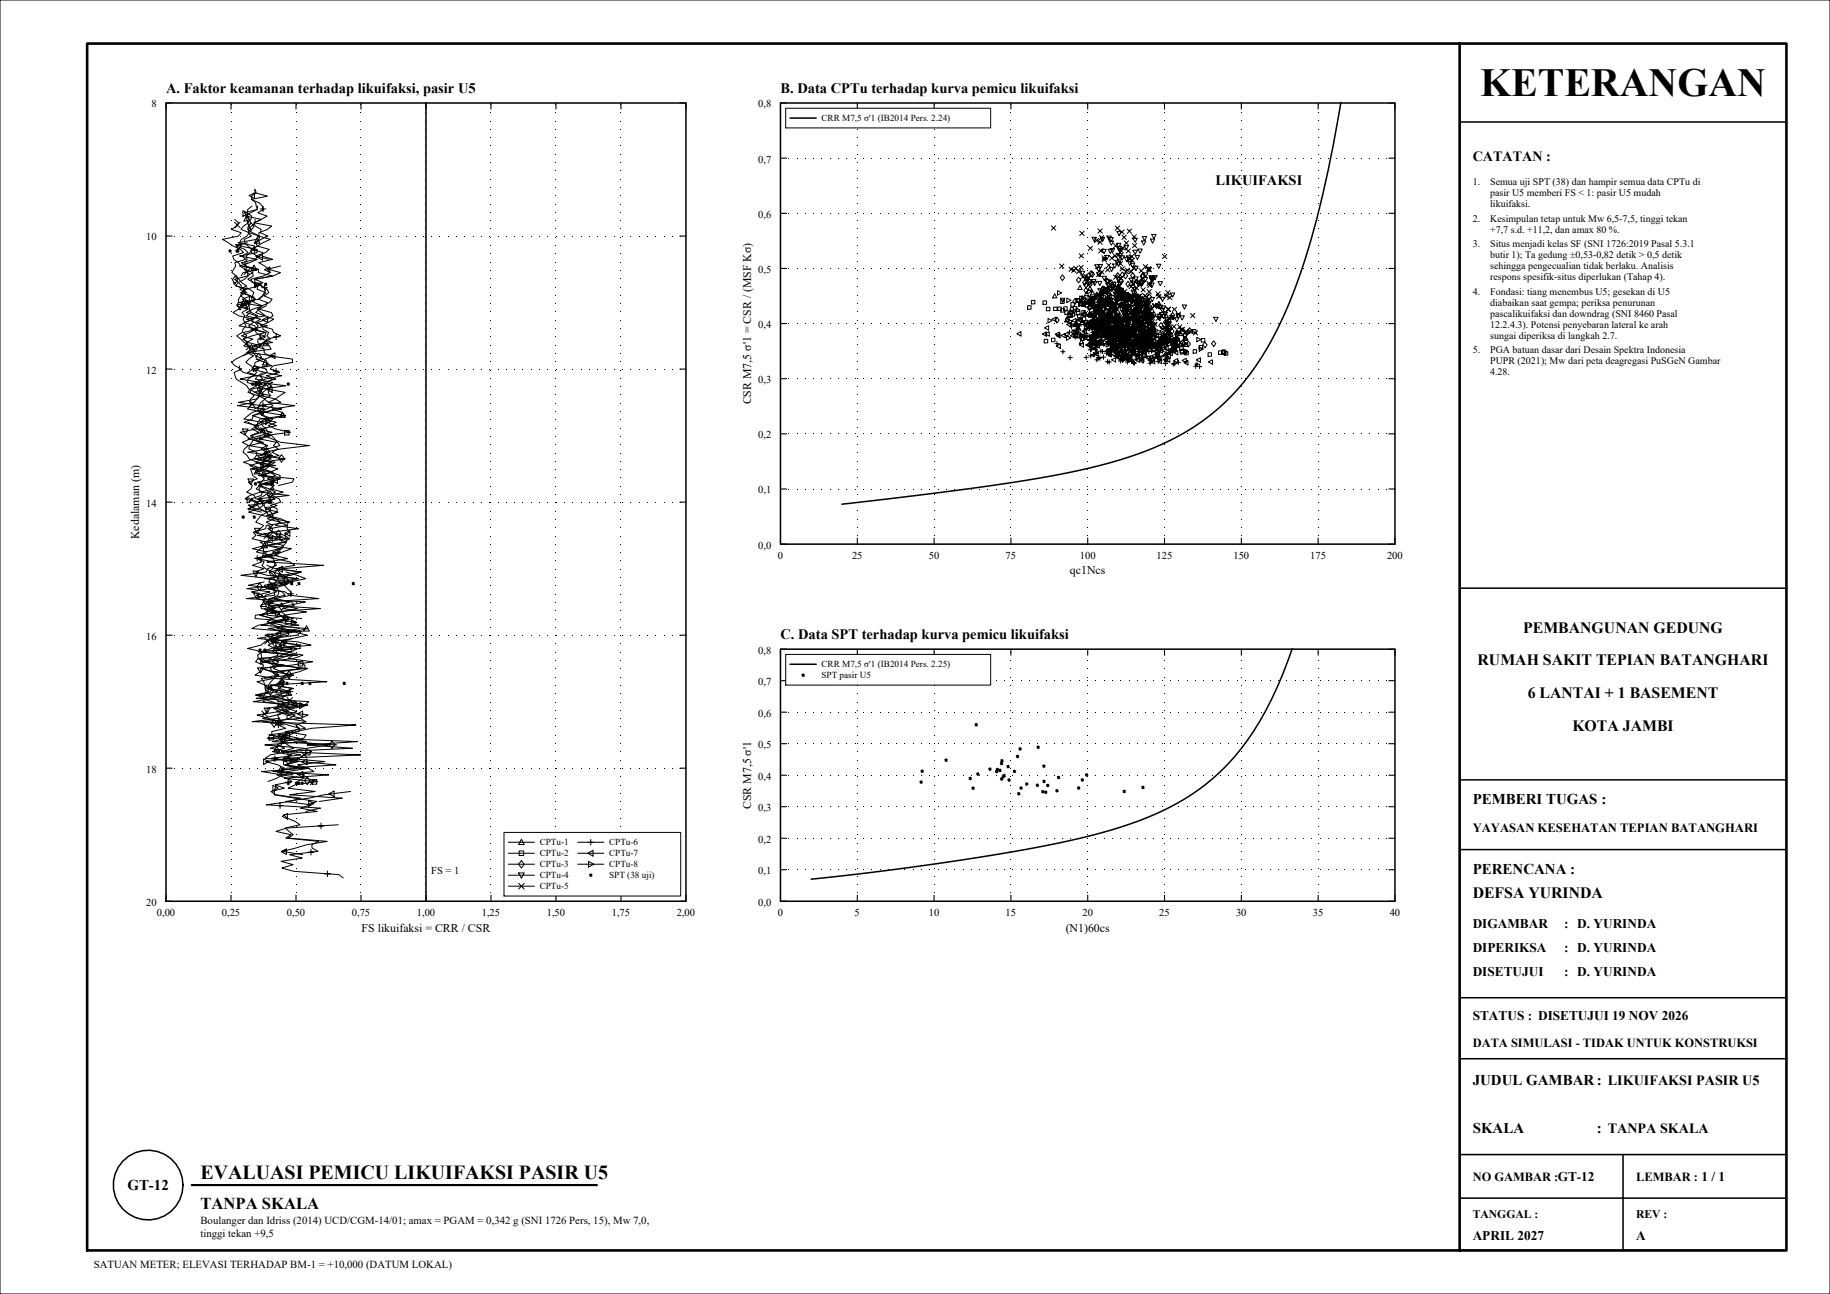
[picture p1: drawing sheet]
<svg xmlns="http://www.w3.org/2000/svg" width="420mm" height="297mm" viewBox="0 0 420 297" stroke-linecap="round" stroke-linejoin="round" font-family="sans-serif">
<defs><g id="words">
<text font-size="9.2" x="339.7" y="22">KETERANGAN</text>
<text font-size="4.6" x="46" y="270.5">EVALUASI PEMICU LIKUIFAKSI PASIR U5</text>
<text font-size="3.8" x="46" y="277.5">TANPA SKALA</text>
<g font-size="3.6">
<text x="349.6" y="145.2">PEMBANGUNAN GEDUNG</text>
<text x="339.1" y="152.7">RUMAH SAKIT TEPIAN BATANGHARI</text>
<text x="350.6" y="160.2">6 LANTAI + 1 BASEMENT</text>
<text x="360.9" y="167.7">KOTA JAMBI</text>
<text x="338" y="206">DEFSA YURINDA</text>
</g>
<g font-size="3.4">
<text x="338" y="184.5">PEMBERI TUGAS :</text>
<text x="338" y="200.5">PERENCANA :</text>
<text x="338" y="249">JUDUL GAMBAR: LIKUIFAKSI PASIR U5</text>
<text x="338" y="260">SKALA</text>
<text x="366.5" y="260">: TANPA SKALA</text>
<text x="29.2" y="273.1">GT-12</text>
</g>
<g font-size="3.3">
<text x="38.1" y="21.4">A. Faktor keamanan terhadap likuifaksi, pasir U5</text>
<text x="179.1" y="21.4">B. Data CPTu terhadap kurva pemicu likuifaksi</text>
<text x="279" y="42.5">LIKUIFA</text>
<text x="293.2" y="42.5">KSI</text>
<text x="179.1" y="146.8">C. Data SPT terhadap kurva pemicu likuifaksi</text>
</g>
<text font-size="3.2" x="338" y="37">CATATAN :</text>
<g font-size="3.1">
<text x="338" y="213">DIGAMBAR</text>
<text x="359" y="213">: D. YURINDA</text>
<text x="338" y="218.5">DIPERIKSA</text>
<text x="359" y="218.5">: D. YURINDA</text>
<text x="338" y="224">DISETUJUI</text>
<text x="359" y="224">: D. YURINDA</text>
<text x="338" y="234">STATUS : DISETUJUI 19 NOV 2026</text>
<text x="338" y="284.5">APRIL 2027</text>
<text x="375.5" y="284.5">A</text>
</g>
<g font-size="2.9">
<text x="338" y="191">YAYASAN KESEHATAN TEPIAN BATANGHARI</text>
<text x="338" y="240.2">DATA SIMULASI - TIDAK UNTUK KONSTRUKSI</text>
<text x="338" y="271">NO GAMBAR :GT-12</text>
<text x="375.5" y="271">LEMBAR : 1 / 1</text>
</g>
<g font-size="2.7">
<text x="172.4" y="92.8" transform="rotate(-90 172.4 92.8)">CSR M7,5 σ'1 = CSR / (MSF Kσ)</text>
<text x="31.9" y="123.7" transform="rotate(-90 31.9 123.7)">Kedalaman (m)</text>
<text x="245.6" y="131.8">qc1Ncs</text>
<text x="172.4" y="185.7" transform="rotate(-90 172.4 185.7)">CSR M7,5 σ'1</text>
<text x="83" y="213.8">FS likuifaksi = CRR / CSR</text>
<text x="244.6" y="213.8">(N1)60cs</text>
<text x="338" y="279.5">TANGGAL :</text>
<text x="375.5" y="279.5">REV :</text>
</g>
<g font-size="2.5">
<text x="46" y="281">Boulanger dan Idriss (2014) UCD/CGM-14/01; amax = PGAM = 0,342 g (SNI 1726 Pers, 15), Mw 7,0,</text>
<text x="46" y="284">tinggi tekan +9,5</text>
<text x="21.5" y="291">SATUAN METER; ELEVASI TERHADAP BM-1 = +10,000 (DATUM LOKAL)</text>
</g>
<g font-size="2.4">
<text x="34.8" y="24.7">8</text>
<text x="174" y="24.7">0,8</text>
<text x="174" y="37.3">0,7</text>
<text x="174" y="50">0,6</text>
<text x="33.6" y="55.2">10</text>
<text x="174" y="62.6">0,5</text>
<text x="174" y="75.3">0,4</text>
<text x="33.6" y="85.7">12</text>
<text x="174" y="87.9">0,3</text>
<text x="174" y="100.6">0,2</text>
<text x="174" y="113.3">0,1</text>
<text x="33.6" y="116.3">14</text>
<text x="174" y="125.9">0,0</text>
<text x="178.5" y="128.4">0</text>
<text x="195.5" y="128.4">25</text>
<text x="213.2" y="128.4">50</text>
<text x="230.8" y="128.4">75</text>
<text x="247.8" y="128.4">100</text>
<text x="265.5" y="128.4">125</text>
<text x="283.1" y="128.4">150</text>
<text x="300.7" y="128.4">175</text>
<text x="318.3" y="128.4">200</text>
<text x="33.6" y="146.8">16</text>
<text x="174" y="150">0,8</text>
<text x="174" y="157.2">0,7</text>
<text x="174" y="164.5">0,6</text>
<text x="174" y="171.7">0,5</text>
<text x="33.6" y="177.3">18</text>
<text x="174" y="178.9">0,4</text>
<text x="174" y="186.2">0,3</text>
<text x="174" y="193.4">0,2</text>
<text x="99" y="200.7">FS = 1</text>
<text x="174" y="200.6">0,1</text>
<text x="33.6" y="207.9">20</text>
<text x="174" y="207.9">0,0</text>
<text x="36" y="210.3">0,00</text>
<text x="50.9" y="210.3">0,25</text>
<text x="65.8" y="210.3">0,50</text>
<text x="80.7" y="210.3">0,75</text>
<text x="95.7" y="210.3">1,00</text>
<text x="110.6" y="210.3">1,25</text>
<text x="125.5" y="210.3">1,50</text>
<text x="140.4" y="210.3">1,75</text>
<text x="155.3" y="210.3">2,00</text>
<text x="178.5" y="210.3">0</text>
<text x="196.2" y="210.3">5</text>
<text x="213.2" y="210.3">10</text>
<text x="230.8" y="210.3">15</text>
<text x="248.4" y="210.3">20</text>
<text x="266.1" y="210.3">25</text>
<text x="283.7" y="210.3">30</text>
<text x="301.3" y="210.3">35</text>
<text x="318.9" y="210.3">40</text>
</g>
<g font-size="2.3">
<text x="338" y="42.5">1.</text>
<text x="342" y="42.5">Semua uji SPT (38) dan hampir semua data CPTu di</text>
<text x="342" y="45">pasir U5 memberi FS &lt; 1: pasir U5 mudah</text>
<text x="342" y="47.5">likuifaksi.</text>
<text x="338" y="50.9">2.</text>
<text x="342" y="50.9">Kesimpulan tetap untuk Mw 6,5-7,5, tinggi tekan</text>
<text x="342" y="53.4">+7,7 s.d. +11,2, dan amax 80 %.</text>
<text x="338" y="56.8">3.</text>
<text x="342" y="56.8">Situs menjadi kelas SF (SNI 1726:2019 Pasal 5.3.1</text>
<text x="342" y="59.3">butir 1); Ta gedung ±0,53-0,82 detik &gt; 0,5 detik</text>
<text x="342" y="61.8">sehingga pengecualian tidak berlaku. Analisis</text>
<text x="342" y="64.3">respons spesifik-situs diperlukan (Tahap 4).</text>
<text x="338" y="67.7">4.</text>
<text x="342" y="67.7">Fondasi: tiang menembus U5; gesekan di U5</text>
<text x="342" y="70.2">diabaikan saat gempa; periksa penurunan</text>
<text x="342" y="72.7">pascalikuifaksi dan downdrag (SNI 8460 Pasal</text>
<text x="342" y="75.2">12.2.4.3). Potensi penyebaran lateral ke arah</text>
<text x="342" y="77.7">sungai diperiksa di langkah 2.7.</text>
<text x="338" y="81.1">5.</text>
<text x="342" y="81.1">PGA batuan dasar dari Desain Spektra Indonesia</text>
<text x="342" y="83.6">PUPR (2021); Mw dari peta deagregasi PuSGeN Gambar</text>
<text x="342" y="86.1">4.28.</text>
</g>
<g font-size="2.1">
<text x="188.5" y="27.8">CRR M7,5 σ'1 (IB2014 Pers. 2.24)</text>
<text x="188.5" y="153.2">CRR M7,5 σ'1 (IB2014 Pers. 2.25)</text>
<text x="188.5" y="155.7">SPT pasir U5</text>
<text x="123.9" y="194">CPTu-1</text>
<text x="123.9" y="196.5">CPTu-2</text>
<text x="139.8" y="194">CPTu-6</text>
<text x="139.8" y="196.5">CPTu-7</text>
<text x="123.9" y="199.1">CPTu-3</text>
<text x="123.9" y="201.6">CPTu-4</text>
<text x="139.8" y="199.1">CPTu-8</text>
<text x="139.8" y="201.6">SPT (38 uji)</text>
<text x="123.9" y="204.1">CPTu-5</text>
</g>
</g></defs>
<!-- layer: KOP -->
<path d="M0 0h420v297h-420z" fill="none" stroke="#000" stroke-width=".23"/>
<path d="M20 10h390v277h-390zM335 10v277" fill="none" stroke="#000" stroke-width=".6"/>
<path d="M335 28h75M335 135h75M335 179h75M335 195h75M335 229h75M335 243h75M335 265h75M335 275h75M372.5 265v22M335 287h75" fill="none" stroke="#000" stroke-width=".35"/>
<!-- layer: KERTAS-TEKS -->
<circle cx="34" cy="272" r="8" fill="none" stroke="#000" stroke-width=".35"/>
<path d="M44 272h93" fill="none" stroke="#000" stroke-width=".5"/>
<!-- layer: G-CPTU-1 -->
<g fill="none" stroke="#000" stroke-width=".23">
<path d="M56.6 49.6v.8l.4 .7-1.1 .8-.6 .8 4.2 1.5v.7l-1 .8M56.6 49.5l.7 1.2h-1.3zM59 54.6l.7 1.2h-1.3zM55.9 68.9l.6 1.2h-1.3zM56.7 60.3l-.6 .7 3.3 .8-.1 .8 3.2 .7-4.1 .8 1.9 .8-1.1 .7-.2 .8 2 .8-1.5 1.5-4.8 .7 5.3 .8-.5 .8-.8 .7 2.1 .8-4.2 .8 2 .7 .7 .8-.8 .8 .3 .7 .9 .8 .5 .7 2.3 .8-4.7 .8M58.3 60.9l.6 1.2h-1.3zM61 78.1l.7 1.3h-1.3zM58.8 82.4l3.5 1.6-4.5 .7 6.9 1.5-3.9 .8-1.6 .8 6.4 .7-5.3 .8-2 .8 3.9 .7M59.9 89.6l.6 1.3h-1.3zM60.9 82.5l.7 1.3h-1.3zM63.1 93.9l-2.2 .7 4.6 .8-5.8 .8-.5 .7-.1 .8-1.3 .8 1.6 .7-1.9 .8 .4 .7 1.5 .8 2 .8-.5 .7 .4 .8-.5 .8 1.3 .7-2 .8 1.9 .8-1 .7-2.4 .8 4.2 1.5-3.8 .8 3.4 .7 .4 .8-3 .8 6.6 .7-7.1 .8 1.2 1.5-1.3 .8-2.1 .7 9.4 2.3-5.4 .8-.1 .8-2.8 .7 .5 .8-.9 .7 3.4 .8-.3 .8-2.9 .7 3.3 .8M64.8 94.6l.7 1.2h-1.3z"/>
<path d="M59 107.5l.6 1.3h-1.2zM59.8 114.4l.6 1.2h-1.3zM60.5 138l.7 1.2h-1.3zM60.7 124.5l.7 1.2h-1.3zM61.3 129.8l1.8 .7 6 .8-2.3 .7-6.1 .8 6.5 .8-5.7 1.5 3.3 .8 .6 .7-3.6 .8 .5 .8-2.5 .7 .2 .8 4.5 .7 1.1 .8-3.2 .8 1.1 .7-3.6 .8 10.7 .8-3.2 .7 3.1 .8-3.4 .7-4.8 .8 6.8 .8-5.9 .7 2.3 .8 4 .8-2.1 .7-6.4 .8 1.8 .8-.7 .7 1.1 1.5-.3 .8-1.3 1.5-.1 .8 3.8 .8-1 .7-1.4 .8 1.2 .8 6.6 .7-3.4 .8-2.2 .7-1.5 .8-3.3 .8 8.5 1.5 1.3 .8-4.7 .7 4.9 .8-.6 .8-5.1 .7v.8l-2.6 .7 4.1 .8-4.1 .8-1.1 .7 6.6 .8-2.1 .8 4.5 .7-9.9 .8 4.8 .7-1.2 .8-2.1 .8M64.4 131.6l.6 1.3h-1.3zM63.4 148.1l.6 1.2h-1.3zM64 157.8l.6 1.2h-1.3zM70.4 143.6l.6 1.2h-1.3zM63.5 171.3l.7 1.2h-1.3zM64.1 164.8l.7 1.3h-1.3zM64.4 176l.7 1.3h-1.3z"/>
</g>
<!-- layer: G-CPTU-2 -->
<path d="M57.8 47.3l-.9 .8-.1 .7 1 .8-.2 .8-.8 .7 .9 1.6-.8 .7 .8 .8-1.6 .7 .1 .8 1.6 1.5-.1 .8 1.3 .8-.3 .7-3.3 .8 1.1 .7v.8l.5 1.5-.9 .8-1.5 .8-.5 .7 3.2 .8 1 .8-.6 1.5 .7 .7 1.9 .8-2.3 .8-1.5 .7 2.4 .8-.7 .8-2.1 .7 .4 .8-.7 .8-.2 .7-1.3 .8 1.8 1.5 1.2 .8 .7 .7-1.4 .8 1.6 .8-1.1 .7-.7 .8 1.2 .8 1.3 1.5-2 1.5-.2 .8 2.3 .7-1.6 .8-.5 .8 2.3 .7 1.7 .8-1 .7-.8 1.6 .9 .7-2.1 .8 5.5 1.5-1.9 .8 1.8 .8 3.3 .7-6 .8 3.8 1.5 6.6 .8-6.5 .7-3.9 .8 2 .8-4 .7 3.5 .8-1.2 .8-.8 .7 2.6 .8-3.4 .7 5.1 .8-3.1 .8-2 .7 1.6 .8 .7 .8-.9 .7-1.6 .8 1.6 .8-.1 .7 .3 .8 2.9 .7-1.9 .8 1.1 .8-1.9 .7 1.5 .8-1.1 .8 1.3 .7-.9 .8-.6 1.5 .2 .8 5.4 .7-4 1.6 3.1 .7-4.7 .8 12.9 .8-9.3 .7-2.9 .8 .9 .7v.8l.5 .8-2.1 .7 2.4 .8 .3 .8-.2 .7-1.5 .8 4.2 .8-5.9 1.5 .8 .7-1.8 .8 2.9 .8-1.1 .7 3 1.6 4.7 .7-.9 .8-5.6 .7 3.3 .8-1 .8-5.1 1.5 7.5 .8-1.2 .7 5.6 .8-4.7 .8-7.3 .7 3.4 .8 1 .7-1.4 .8 12.3 .8-13 .7 5.3 .8-2.1 .8 1.8 .7-8.9 1.6 10.2 .7-5.1 .8 3.1 .7-2.6 .8 .3 .8-6.1 .7 23.8 .8-10.2 .8-3.6 .7-1.3 .8-5.2 .8 20.6 .7-11.6 .8 10.5 .7-16.3 .8 18.2 .8-17.3 .7 9.1 .8-6.3 .8 2.4 .7 1.4 .8-7.7 .7 5.8 .8 2.6 .8-5.1 .7-1.6 .8 6.2 .8-5.8 .7 12.1 .8-5.3 .8M57.2 68.1h1.1v1.1h-1.1zM65.3 98.8h1v1h-1zM61 116.4h1.1v1.1h-1.1zM61.6 134.1h1v1h-1zM68.5 151.8h1v1.1h-1zM61.7 168.8h1.1v1h-1.1zM63.8 161h1v1h-1zM70.1 172.2h1.1v1.1h-1.1zM71.7 178.9h1v1.1h-1z" fill="none" stroke="#000" stroke-width=".23"/>
<!-- layer: G-CPTU-3 -->
<g fill="none" stroke="#000" stroke-width=".23">
<path d="M57.6 51.1l.7 .9-.7 .8-.6-.8zM58.6 50.4l-.1 .7-1.6 1.6 .3 .7-.5 .8-1.3 .7-.4 .8 .1 .8 3.9 .7v.8l-4 .8 4 .7-4 1.5 3 1.6-1.3 .7-2.9 .8 1.6 1.5M54 63.4l.6 .8-.6 .8-.7-.8zM55.2 67.2l2.3 .7-1.9 .8 2 .7-2.2 .8 1.8 .8 .5 .7 1.5 .8-1.3 .8 .2 .7-1 .8 1.1 .8 2.7 .7-3 .8-2.1 .7 1.2 .8 2.9 .8-1.4 .7-.5 .8 .7 .8 1.8 .7-2 .8-.1 .8 2.7 .7 .2 .8-1.6 .7 .5 .8-1.7 .8 2.4 .7-3 .8-.6 .8 1 .7-.8 .8-.1 1.5-.6 .8 3.8 .7-2.5 .8-.2 .8-1.9 .7 3 .8v.8l1.1 .7-2.3 .8 2 1.5 1.4 .8-1.3 .7 1.4 .8-1.6 .8 5.8 .7-5.6 .8-2.6 .8 1.6 .7 3.1 .8 1.2 .7-1.8 .8 1.5 .8-3.3 .7 2.1 .8 1.5 .8-1.6 .7 1.5 .8-4.6 .8v.7M56.7 68.9l.7 .9-.7 .8-.6-.8zM59.3 81.1l.7 .8-.7 .9-.6-.9zM60.1 93.7l.6 .8-.6 .9-.7-.9zM62 112.7l.6 .8-.6 .9-.7-.9zM64.6 104.4l.7 .8-.7 .9-.6-.9zM59.6 133.8l.6 .9-.6 .8-.7-.8zM60.6 133.6l-3.6 .7 5.8 .8 .3 1.5-6.6 .8 13.6 .8-8.4 1.5 1.7 .7-3.6 .8 2.7 .8-1.2 .7 3.5 .8-1.2 .8 3.8 .7-2.9 .8-2.1 .7-.2 .8 5 1.5-7.3 .8 .2 1.5 8.4 .8 1.5 .8v.7l-5.8 .8 2.4 .7-6 .8M62.3 122.1l3.1 .8 .3 .7-.1 .8-3.9 .8-2 .7-.8 .8 3.6 .8-3.1 .7 1.2 .8-.5 .8 .8 .7 1.7 .8 2.6 .7"/>
<path d="M63.6 130.7l.7 .9-.7 .8-.6-.8zM63.9 121.7l.7 .8-.7 .9-.6-.9zM64.6 138.4l.7 .8-.7 .9-.6-.9zM61.5 157.2l1 .8-.5 .8-3.4 .7 2.5 .8-.7 .8 5 .7-2.6 .8 2.9 1.5 3.6 .8-9.1 .7 5 .8M62 157.9l.7 .8-.7 .9-.6-.9zM64.8 147.2l.6 .8-.6 .9-.7-.9zM66.3 154l.7 .9-.7 .8-.6-.8zM62.9 165.2l.7 .8-.7 .9-.6-.9zM64.9 168.8l.6 .9-.6 .8-.7-.8zM65.9 169.5l-3.4 .7 14.8 .8M66.1 173.7l.7 .9-.7 .8-.6-.8zM68.8 174l-3.8 .8 .1 .8 3.1 .7-5.6 .8 12.9 .7-10.2 .8 6.7 .8-.8 .7"/>
<path d="M70.5 178.4l.7 .8-.7 .9-.6-.9zM76.2 170.1l.6 .8-.6 .9-.7-.9z"/>
</g>
<!-- layer: G-CPTU-4 -->
<g fill="none" stroke="#000" stroke-width=".23">
<path d="M54.1 56.2h1.3l-.6 1.2zM56.8 55.7l-2.6 .8 2 .7 .7 .8-1.3 .8 .8 .7-2.5 .8 .2 .7-.9 1.6 1.1 .7 1.1 1.6 1.2 .7-1.6 .8 1.3 .8-1.1 .7-.4 .8-.1 .7-.4 .8 2.5 .8-1.3 .7 .7 .8-.4 .8 .4 .7-1.3 .8 4.3 .8-3.4 .7 .8 .8-.9 .7 1.3 .8-1.1 .8 2.7 .7-2.8 1.6M54.4 69.9h1.3l-.6 1.3zM57.9 79.6h1.3l-.6 1.2zM55 84l-.1 .7 1 .8 2.8 .7-3.6 .8 4.7 .8-.4 .7a2.96 2.96 0 0 1-1.2 3.8l-3.7 .8 6.3 .8-2.9 .7-1.9 1.6 4.1 .7-1.7 .8 .5 .8-3.8 .7 2.3 1.5-1.8 .8 1.4 .8-.9 .7-.3 .8 .9 .8 .5 .7 1.8 .8 4.2 .8-5.7 .7 .5 1.5 1.1 .8-2.1 .8 .9 .7-.3 .8-1 .8 1.8 .7 .3 .8 3.8 .8-5.5 .7 1.7 .8 2.7 .7-1.5 .8-1.2 1.5 1.8 .8-.8 .8-1.2 .7 2.7 .8 4.9 .7-6.4 .8 1 .8-.3 .7 .2 .8-.3 .8 2.4 .7 .8 1.6-2.1 .7-.3 .8-5.8 .7 6.7 .8-.3 .8 1.9 .7-7 .8 5.4 .8-3.2 .7 2.2 .8 1.1 .8-.2 .7 11.6 .8-11.3 .7 4.1 1.6-2.3 .7-4.7 .8-1.5 .8 9.3 .7-6.3 .8 3.1 .7-1.6 .8 .8 1.5-.5 .8 4 .8-2.4 .7-4.3 .8 5.3 .8-5.2 .7-.4 .8-1 .7 4.2 .8-3.8 .8 1.8 .7 .2 1.6-.8 1.5M55.6 98.5h1.3l-.6 1.2zM59 89.1h1.3l-.6 1.2zM56.9 109.9h1.3l-.6 1.3zM58.1 131.1h1.3l-.7 1.2zM58.2 136.1h1.3l-.6 1.3zM58.4 121.3h1.3l-.7 1.2zM59.1 153.3h1.3l-.6 1.2z"/>
<path d="M61.3 145.6h1.3l-.6 1.2zM62.9 140.4h1.3l-.7 1.2zM60.6 162.5h1.3l-.6 1.3zM65.1 161.4h1.3l-.7 1.2zM66.1 161.8l-4.8 .8v.7"/>
</g>
<!-- layer: G-CPTU-5 -->
<g fill="none" stroke="#000" stroke-width=".23">
<path d="M53.8 51l1.3 1.3M53.9 50.4l.8 .7-.4 .8-1.2 .8 2.3 .7-.7 .8-3.7 .7 2.5 1.6 1.7 .7 .7 .8-2.5 .8 .3 .7 1 .8 .6 .7 3.8 .8-3.3 .8-.5 .7M55.1 51l-1.3 1.3M53.5 64.9l.7 .7 2.2 .8-1 .8-.2 .7 1.2 .8 .2 .7-1.4 .8-.5 .8-1.2 .7 1.3 .8 3.3 .8-2 .7 2.4 .8 .1 .8-3.2 1.5 2.6 .7-1.5 .8 .8 1.5-.3 .8-2.9 1.5-.9 .8 .7 .8 1.6 .7-1.8 .8 .5 1.5 2.5 1.5 .4 .8 1.5 .8 1.1 .7-.9 .8-4.1 .7 5.2 .8-1.5 .8M55.4 66l1.3 1.3M56 61.7l1.3 1.3M56.5 79l1.3 1.3M56.7 66l-1.3 1.3M57.3 61.7l-1.3 1.3M57.8 79l-1.3 1.3M56.9 96.9l1.6 .8 .5 .8 3.4 .7-5.5 1.5 3.5 .8-3.2 .8 4.3 .7-4.7 .8 5.8 .8-4.2 .7 4.8 .8-1.4 .8-4 .7 2.6 .8-.5 .7 .8 .8-.8 .8-.3 .7-.8 .8 1.4 .8-.3 .7-2.3 .8 1.5 .8-.2 .7-2 .8 3.1 .7M57.2 92.2l1.3 1.3"/>
<path d="M58.5 92.2l-1.3 1.3M59.7 98.1l1.3 1.3M61 98.1l-1.3 1.3M57.1 115.8l1.3 1.3M58.4 115.8l-1.3 1.3M60.9 104.1l1.3 1.3M62.2 104.1l-1.3 1.3M60.6 122.3l1.3 1.3M61.5 120.6l1.1 .8-.3 .7-1.2 .8 1.2 .7-.8 .8 3.5 .8-.8 .7v.8l-4.9 1.5 .7 .8-2.1 .8 2.7 .7-1.9 .8 2.6 .7 7.2 .8-2.4 .8-3.8 .7-.6 .8-4 .8 2.6 .7-1.1 .8 2.4 .8 .2 .7-.5 .8 2.8 .7 .1 .8 1.4 .8-3.3 .7-.2 .8M61.9 122.3l-1.3 1.3M65 131.9l1.3 1.3M66.3 131.9l-1.3 1.3"/>
<path d="M60.7 146.5l1.3 1.3M62 146.5l-1.3 1.3M64 146.5l-3.2 .8-.9 .8-3.1 .7 3.4 .8-1.1 .8 .2 .7-.6 .8 1.8 .8-.4 .7 2.2 .8 1.5 .7-3.8 .8 .5 .8 .2 .7 .7 .8 2.3 .8-4.5 .7 5.2 .8 3.6 .8-.9 .7M64.6 141.4l1.3 1.3M65.9 141.4l-1.3 1.3M60.1 163.2l1.3 1.3M61.4 163.2l-1.3 1.3M63.9 163.3l-4.9 .8 9.8 3.1-.2 .7-4.8 .8 2 .8 4.5 .7-9.5 .8 8.9 .7 1.8 .8-1.8 .8-2.6 1.5M65.9 160.1l1.3 1.3M67.2 160.1l-1.3 1.3M69.1 172.6l1.3 1.3M70.4 172.6l-1.3 1.3"/>
</g>
<!-- layer: G-CPTU-6 -->
<g fill="none" stroke="#000" stroke-width=".23">
<path d="M57.8 57.4h1.3M58.4 43.5l.2 .8 2.8 .7-3.8 .8 1.9 .7 .7 .8 .2 .8-1.3 .7 2.2 .8-3 1.5 4.1 .8-1 .8-2 .7v.8l2.6 .7-1.7 .8-2.4 1.5 2.5 .8-.3 .8 2.5 .7-3.2 .8 1.3 .7 1 .8 2.7 .8-1.7 .7-4.2 .8v.8l1.6 .7 1.2 .8 .4 .8-1.1 .7 1.9 .8-.7 .7-1.8 .8-.9 .8 1.8 1.5 1.9 .8-3 1.5 2.7 .8 .3 .7 1.6 .8-3.2 .7-.4 .8-2.5 .8 2.4 .7-.1 .8 1 .8 5.5 .7 .1 .8-4.5 .8-.7 .7 2.1 .8-2.9 .7 2.1 .8-3 .8-1.1 .7 2 .8-.9 .8-.3 .7 3.2 .8 1.3 .7-4.8 .8 5 .8-4.6 .7 .5 .8 2 .8-.9 .7-2.6 .8 .4 .8 .9 .7 1.8 .8-2.7 .7 3.9 .8-.6 .8 1 .7-1.4 .8 1.6 .8-3.7 .7 2.2 .8-1.3 .8 2.6 .7-3.4 1.5 7.1 .8-.4 .8-3.2 .7M58.5 56.8v1.3M59.7 48h1.3M60.4 47.3v1.3M60.1 66h1.3M60.7 65.4v1.3M62.7 77.3h1.3M63.4 76.7v1.3M59.7 93h1.3M60.4 92.4v1.3M62.7 85.2h1.3"/>
<path d="M63.4 84.5v1.3M59 100.7h1.3M59.7 100v1.3M59.9 109.1h1.3M60.6 108.4v1.3M61.1 115h1.3M61.8 114.3v1.3M63.2 114.5l-2.2 .8 2.6 .7-2.1 .8 1.2 1.5-1.3 .8 2.8 .7 1.7 .8-4.1 .8 .6 .7 1.8 .8v.7l.6 .8M58.4 128.1h1.3M59 127.5v1.3M63.1 126.8h1.3M63.6 123.2h1.2"/>
<path d="M63.8 126.1v1.3M64.1 126.7l-5.4 1.5M64.2 122.6v1.3M65.7 131.3l4.5 1.5-3.5 .8-1.4 .7 1.4 1.6 .1 .7-3.8 .8 3.9 .8 .7 .7-2.7 .8 5.4 .7-5.1 .8 2.1 .8-4 .7 5.3 .8-7.1 .8 4.7 .7v.8l-4.3 .7 1.6 .8-1.9 .8 1.4 .7 3.7 .8-3.7 1.5-.5 .8 1.4 .8-1.2 .7 2 .8 1.1 .7-1.7 1.6 1 .7-1 .8 2.5 .8-6.7 1.5 6.7 2.3-3.1 .7 4.2 .8-1.3 .8-2.7 .7 .2 .8 1.7 .8-3.3 .7 .1 .8 2.1 .8 .5 .7 2.4 1.5-2.6 .8 4.2 .8-6.7 .7 6.2 .8-3.1 .8 5.6 .7-5 .8-2.5 .7 2.3 .8 1.2 .8-3.9 .7 2.2 .8-3.1 .8 1.1 .7 5.6 .8-2.3 .8-5.5 .7 12.5 .8-3.4 .7M66.1 136.3h1.3M66.8 135.6v1.3M62.7 147.4h1.3M63.3 146.7v1.3M64.9 142.3h1.3M65.6 141.6v1.3M65.9 158.7h1.3M66.6 158.1v1.3"/>
<path d="M62.4 174.1h1.3M63.1 173.5v1.3M63.2 166.4h1.3M63.9 165.7v1.3M65.5 179.6h1.3M66.1 178.9v1.3M63.6 184.9h1.3M64.3 184.3v1.3M70.7 195.6h1.3M71.4 194.9v1.3M73 189.6h1.3M73.7 188.9v1.3"/>
<path d="M75.1 199.9v1.3M77.6 189.3l-11.9 .8-2.4 .7 3.5 .8-1.2 .8 7.6 .7-1.6 .8v.7l1.4 .8-6.5 .8 2.9 .7-4.9 .8 2.8 .8-2.6 .7 2.7 .8 10.4 .7 1 .8M74.5 200.6h1.3"/>
</g>
<!-- layer: G-CPTU-7 -->
<g fill="none" stroke="#000" stroke-width=".23">
<path d="M57.2 44.9l1.2-.6v1.3zM58.6 43.5l.2 .8-1.1 .7 .1 .8 .9 .7 .4 1.6-2.8 1.5 3.7 .8-1.7 .7 .3 .8 1.3 .8-.2 .7 1.8 .8-2.8 1.5 .3 .8 2.8 .7-.9 .8-2.3 .8 3.1 .7M59 59l1.3-.6v1.3zM60.2 73.4l1.2-.7v1.3zM60.7 61.9l1.2-.6v1.3zM64.4 61l-3.1 .8 .7 .8-1.6 .7-2.8 .8 .4 .8 1.9 .7 1.2 .8-.9 1.5-.9 .8 2.1 .7-.4 .8-1.4 .8 2.7 .7 .4 .8-1.4 .8-2.2 .7 1.2 .8v.8l1.4 .7-.5 .8 .8 .7-1.7 .8 1.5 .8 .4 .7-5.5 .8 6.1 .8-2 .7v.8M59.8 96.7l1.3-.6v1.3zM60.4 85.5l-1.2 .7 3.3 .8-1.2 .8 1 .7-.9 .8 4.1 .8-2.3 1.5-1.7 .7 6.2 .8-5.2 .8 2.2 .7 .6 .8-3.3 .8-1.9 .7 .1 .8 .9 .8 .4 .7 .2 .8-3.4 .7-1 1.6-.2 .7 1.9 .8-.2 .8-.5 .7-2.4 .8 8.4 3-.2 .8-1.9 .8 .8 .7-1 .8 3 .8-2.7 .7 1.8 .8 .3 .8-2.4 .7 1.6 .8v.7l-2.4 .8 3.2 .8 1.7 .7-.2 1.6 .5 .7-1.1 .8 1.2 .7-1.2 .8-4.1 .8 3.1 .7-3.6 .8 .4 .8 2.1 .7 3.4 .8 1 .8-4.3 .7 5.9 .8-4.4 .7-2.7 .8 2.2 .8 .8 .7-2.3 .8 .7 .8-2.6 .7-.1 .8-.4 .8 2.8 1.5-1.9 .7 .1 .8 7.8 .8M61.2 89.4l1.3-.6v1.3zM61.9 81.6l1.2-.6v1.3zM62.4 110.3l1.3-.7v1.3zM63.6 130.6l1.2-.6v1.3z"/>
<path d="M65.3 122.4l1.2-.6v1.3zM61.4 140.1l1.2-.6v1.3zM63.2 145.4l1.2-.6v1.3zM63.3 148.8l1.3-.6v1.3zM63.8 156.8l1.2-.7v1.3zM68.8 144.3l-4.4 .7-.9 .8-4.4 .7 9.1 .8 3.2 .8-7.5 .7-.5 .8 .4 .8-2 .7 2.1 .8-.9 .8 7.6 .7-1.9 .8-3.1 .7-1.3 .8 1.1 .8-2.3 .7 3.8 .8-.8 .8-.4 .7-1.1 .8 1.9 .8 3.7 .7-5.5 .8 .8 .7 5.2 .8-1.7 .8 1.1 .7M65.2 168.9l1.2-.7v1.3zM67.2 167.9l-2.2 .8 3.6 .8-3.6 .7-1.4 .8 1.7 .7-2.8 .8 4.5 .8-2 .7 4.3 .8 7.8 .8-11.3 .7-1.4 .8 5.5 .7-.2 .8-1.4 .8M68.2 163.8l1.3-.6v1.3zM68.3 177.7l1.2-.6v1.3zM69.2 174.9l1.3-.7v1.3zM64.5 195.5l1.3-.7v1.3z"/>
<path d="M64.8 187.4l1.2-.7v1.3zM75.5 182.2l1.2-.7v1.3zM80.4 181.7l-6.1 .7-3.3 .8-5.5 .8 5.9 .7-2.4 .8 3.8 .7-7.7 .8 .8 .8 1.8 .7 1.1 .8-3.4 .8 1.9 1.5-1.2 .8 9 .7-4.7 .8-5.6 1.5 4.7 .8"/>
</g>
<!-- layer: G-CPTU-8 -->
<g fill="none" stroke="#000" stroke-width=".23">
<path d="M55.7 48.4l1.3 .6-1.3 .7zM59.1 47.3v.8l-3 .7 .9 .8 .6 1.5-.6 .8-.2 .8 2.7 1.5-.6 .7-4.3 .8 3.9 .8-.8 .7-.3 .8-.9 .8 .2 .7-.5 .8-.1 .7 2 .8-.1 .8 .1 .7-1.2 .8 2.3 1.5-2.7 .8-.9 .8 2 .7 1.1 .8-1.9 .7 .4 .8 .2 1.5-.9 .8 3.3 .8-1.3 .7 2.9 .8-3.8 .8 3.5 .7-.3 .8-1.6 .7v.8l.8 .8 .6 .7M58.4 64.7l1.2 .7-1.2 .6zM59.7 76.7l1.2 .7-1.2 .6zM58.2 84l1.2 .6-1.2 .7zM61 96l1.2 .6-1.2 .7zM61.2 83.2v.8l-2.9 .7-1.5 .8 2.3 .7-.5 .8 3.9 .8-1.2 .7 .6 .8-.4 .8 .6 .7-1.5 .8 2 1.5-3 1.5 .7 .8 1.6 .8-.6 .7 2.1 .8-3.6 .8v.7l2.6 .8 1.8 2.3-2.9 .7 .7 .8-3 .8 1.1 .7-1.4 .8 1.8 .8-.9 .7 1.3 .8v.7M56.7 114.1l1.2 .7-1.2 .6zM59.2 110.7l.8 .7-.6 .8 .3 .8-2.3 .7-1.2 .8 2.6 .8 1 1.5 1.3 .7 .6 .8 1.6 .8 1 .7-1.1 .8 5.3 .8-5.9 .7-3.5 .8 4.5 .7 2.2 .8-1 1.5-2.2 .8 1 .8-4.7 .7 4.2 .8-.1 .8-.4 .7-.9 .8 .5 .7 5.7 .8-7.2 1.5 .5 .8 4.2 .8 1.1 .7 6.7 .8-12.2 .8 7.4 1.5-3.7 .7-6.1 .8-.1 .8 9.5 .7-2.8 .8-.5 .8 4.7 .7M59.9 106.3l1.2 .6-1.2 .7zM61.7 137.4l1.2 .7-1.2 .6zM62.5 122.9l1.2 .7-1.2 .6z"/>
<path d="M65.2 132.7l1.3 .6-1.3 .7zM59.9 151.1l1.2 .7-1.2 .6zM61 157.2l1.2 .7-1.2 .6zM66.8 148.3l1.3 .7-1.3 .6zM66.9 142.2l1.2 .7-1.2 .6zM67.1 146.5l-2.6 .8 4.1 .8 .3 .7-9.6 .8 9 .8-9.1 .7 1.4 .8 8.7 1.5-6.6 .8 4.7 .7-2.5 .8-.2 .8-3.4 1.5 4.7 .8 .2 .7-7.4 .8 12.1 .8-1 .7-3.8 .8 2 .7-2.1 .8-.2 .8 4.5 .7-2.4 .8 .7 .8-1.4 .7-5.4 .8 4.8 .8 1.1 .7 7.7 .8-9.3 1.5-.1 .8 .6 .7-5.6 .8 2.8 .8 1.5 .7-1.2 .8 3.1 .7M60.5 174.2l1.2 .6-1.2 .7zM64.7 168.6l1.3 .6-1.3 .7zM68.8 161.3l1.2 .6-1.2 .7zM62.6 180.2l1.3 .7-1.3 .6zM63.5 180.1l-.4 .8-.2 1.5 9.9 1.6-2.3 .7M70.8 183.8l1.3 .6-1.3 .7z"/>
</g>
<!-- layer: G-SPT-38-UJI -->
<g fill="#000">
<path d="M52.4 57.7l.3 .3 .1-.5zM52.8 57.5l-.1 .5zM52.7 57.6v.4l.4-.1zM52.7 57.6l.4 .3zM52.7 57.7l.4 .2 .1-.2zM52.8 57.5l-.1 .2h.5zM52.9 57.2l-.1 .5 .4-.2zM52.9 57.2l-.1 .5zM52.5 57.3l.4 .3v-.4zM52.5 57.3l.4 .3zM52.5 57.3l-.1 .2h.5zM52.4 57.5l.4 .2 .1-.2z"/>
<path d="M54 57.7l.3 .3 .1-.5zM54.4 57.5l-.1 .5zM54.3 57.6v.4l.4-.1zM54.3 57.6l.4 .3zM54.3 57.7l.4 .2 .1-.2zM54.4 57.5l-.1 .2h.5zM54.5 57.2l-.1 .5 .4-.2zM54.5 57.2l-.1 .5zM54.1 57.3l.4 .3v-.4zM54.1 57.3l.4 .3zM54.1 57.3l-.1 .2h.5zM54 57.5l.4 .2 .1-.2z"/>
<path d="M54.2 57.7l.3 .3v-.5zM54.5 57.6v-.1v.5zM54.5 57.6v.4l.4-.1zM54.5 57.6l.4 .3zM54.5 57.7l.4 .2 .1-.2zM54.6 57.5l-.1 .2h.5zM54.7 57.2l-.1 .5 .4-.2zM54.7 57.2l-.1 .5zM54.3 57.3l.4 .3v-.4zM54.3 57.3l.4 .3zM54.3 57.3l-.1 .2h.5zM54.2 57.5l.3 .2 .2-.2z"/>
<path d="M58.3 65.4l.3 .3 .1-.6zM58.6 65.2l.1-.1-.1 .6zM58.6 65.2v.5l.4-.1zM58.6 65.2l.4 .4zM58.6 65.3l.4 .3 .1-.2zM58.8 65.1l-.2 .2 .5 .1zM58.8 64.8v.6l.3-.3zM58.8 64.8v.6zM58.4 64.9l.4 .4v-.5zM58.4 64.9l.4 .4zM58.4 64.9l-.1 .2 .5 .1zM58.3 65.1l.4 .3 .1-.2z"/>
<path d="M58.7 65.4l.3 .3v-.6zM59 65.2v-.1v.6zM59 65.2v.5l.4-.1zM59 65.2l.4 .4zM59 65.3l.4 .3 .1-.2zM59.1 65.1l-.1 .2 .5 .1zM59.2 64.8l-.1 .6 .4-.3zM59.2 64.8l-.1 .6zM58.8 64.9l.4 .4v-.5zM58.8 64.9l.4 .4zM58.8 64.9l-.1 .2 .5 .1zM58.7 65.1l.3 .3 .2-.2z"/>
<path d="M58.9 65.4l.3 .3 .1-.6zM59.2 65.2l.1-.1-.1 .6zM59.2 65.2v.5l.5-.1zM59.2 65.2l.5 .4zM59.3 65.3l.4 .3 .1-.2zM59.4 65.1l-.1 .2 .5 .1zM59.5 64.8l-.1 .6 .4-.3zM59.5 64.8l-.1 .6zM59 64.9l.5 .4v-.5zM59 64.9l.5 .4zM59 64.9l-.1 .2 .5 .1zM58.9 65.1l.4 .3 .1-.2z"/>
<path d="M59.3 65.4l.3 .3v-.6zM59.6 65.2v-.1v.6zM59.6 65.2v.5l.4-.1zM59.6 65.2l.4 .4zM59.6 65.3l.4 .3 .1-.2zM59.7 65.1l-.1 .2 .5 .1zM59.8 64.8l-.1 .6 .4-.3zM59.8 64.8l-.1 .6zM59.4 64.9l.4 .4v-.5zM59.4 64.9l.4 .4zM59.4 64.9l-.1 .2 .5 .1zM59.3 65.1l.3 .3 .2-.2z"/>
<path d="M60.6 65.4l.3 .3 .1-.6zM60.9 65.2l.1-.1-.1 .6zM60.9 65.2v.5l.4-.1zM60.9 65.2l.4 .4zM60.9 65.3l.4 .3 .1-.2zM61 65.1l-.1 .2 .5 .1zM61.1 64.8l-.1 .6 .4-.3zM61.1 64.8l-.1 .6zM60.7 64.9l.4 .4v-.5zM60.7 64.9l.4 .4zM60.7 64.9l-.1 .2 .5 .1zM60.6 65.1l.4 .3 .1-.2z"/>
<path d="M57.6 88.3l.3 .3 .1-.6zM58 88l-.1 .6zM57.9 88.1v.5l.4-.1zM57.9 88.1l.4 .4zM57.9 88.2l.4 .3 .1-.2zM58 88l-.1 .2 .5 .1zM58.1 87.7l-.1 .6 .4-.3zM58.1 87.7l-.1 .6zM57.7 87.8l.4 .4v-.5zM57.7 87.8l.4 .4zM57.7 87.8l-.1 .2 .5 .1zM57.6 88l.4 .3 .1-.2z"/>
<path d="M58.3 88.3l.3 .3 .1-.6zM58.7 88l-.1 .6zM58.6 88.1v.5l.4-.1zM58.6 88.1l.4 .4zM58.7 88.2l.3 .3 .2-.2zM58.8 88l-.1 .2 .5 .1zM58.9 87.7l-.1 .6 .4-.3zM58.9 87.7l-.1 .6zM58.4 87.8l.5 .4v-.5zM58.4 87.8l.5 .4zM58.4 87.8l-.1 .2 .5 .1zM58.3 88l.4 .3 .1-.2z"/>
<path d="M58.4 88.3l.3 .3 .1-.6zM58.8 88l-.1 .6zM58.7 88.1v.5l.4-.1zM58.7 88.1l.4 .4zM58.7 88.2l.4 .3 .1-.2zM58.8 88l-.1 .2 .5 .1zM58.9 87.7l-.1 .6 .4-.3zM58.9 87.7l-.1 .6zM58.5 87.8l.4 .4v-.5zM58.5 87.8l.4 .4zM58.5 87.8l-.1 .2 .5 .1zM58.4 88l.4 .3 .1-.2z"/>
<path d="M58.4 88.3l.3 .3 .1-.6zM58.8 88l-.1 .6zM58.7 88.1v.5l.5-.1zM58.7 88.1l.5 .4zM58.8 88.2l.4 .3 .1-.2zM58.9 88l-.1 .2 .5 .1zM59 87.7l-.1 .6 .4-.3zM59 87.7l-.1 .6zM58.5 87.8l.5 .4v-.5zM58.5 87.8l.5 .4zM58.5 87.8l-.1 .2 .5 .1zM58.4 88l.4 .3 .1-.2z"/>
<path d="M59.2 88.3l.3 .3 .1-.6zM59.6 88l-.1 .6zM59.5 88.1v.5l.4-.1zM59.5 88.1l.4 .4zM59.5 88.2l.4 .3 .1-.2zM59.7 88l-.2 .2 .5 .1zM59.7 87.7v.6l.3-.3zM59.7 87.7v.6zM59.3 87.8l.4 .4v-.5zM59.3 87.8l.4 .4zM59.3 87.8l-.1 .2 .5 .1zM59.2 88l.4 .3 .1-.2z"/>
<path d="M60.5 88.3l.3 .3 .1-.6zM60.9 88l-.1 .6zM60.8 88.1v.5l.4-.1zM60.8 88.1l.4 .4zM60.8 88.2l.4 .3 .1-.2zM60.9 88l-.1 .2 .5 .1zM61 87.7l-.1 .6 .4-.3zM61 87.7l-.1 .6zM60.6 87.8l.4 .4v-.5zM60.6 87.8l.4 .4zM60.6 87.8l-.1 .2 .5 .1zM60.5 88l.4 .3 .1-.2z"/>
<path d="M65.7 88.3l.4 .3v-.6zM66.1 88v.6zM66.1 88.1v.5l.4-.1zM66.1 88.1l.4 .4zM66.1 88.2l.4 .3 .1-.2zM66.2 88l-.1 .2 .5 .1zM66.3 87.7l-.1 .6 .4-.3zM66.3 87.7l-.1 .6zM65.9 87.8l.4 .4v-.5zM65.9 87.8l.4 .4zM65.9 87.8l-.2 .2 .5 .1zM65.7 88l.4 .3 .1-.2z"/>
<path d="M55.4 118.8l.3 .3 .1-.5zM55.7 118.7l.1-.1-.1 .5zM55.7 118.7v.4l.4-.1zM55.7 118.7l.4 .3zM55.7 118.8l.4 .2 .1-.2zM55.8 118.6l-.1 .2h.5zM55.9 118.3l-.1 .5 .4-.2zM55.9 118.3l-.1 .5zM55.5 118.4l.4 .3v-.4zM55.5 118.4l.4 .3zM55.5 118.4l-.1 .2h.5zM55.4 118.6l.4 .2 .1-.2z"/>
<path d="M57.9 118.8l.3 .3 .1-.5zM58.2 118.7l.1-.1-.1 .5zM58.2 118.7v.4l.5-.1zM58.2 118.7l.5 .3zM58.3 118.8l.4 .2 .1-.2zM58.4 118.6l-.1 .2h.5zM58.5 118.3l-.1 .5 .4-.2zM58.5 118.3l-.1 .5zM58 118.4l.5 .3v-.4zM58 118.4l.5 .3zM58 118.4l-.1 .2h.5zM57.9 118.6l.4 .2 .1-.2z"/>
<path d="M58.2 111.2l.3 .3 .1-.6zM58.6 110.9l-.1 .6zM58.5 111v.5l.4-.1zM58.5 111l.4 .4zM58.5 111.1l.4 .3 .1-.2zM58.7 110.9l-.2 .2 .5 .1zM58.7 110.6v.6l.3-.3zM58.7 110.6v.6zM58.3 110.7l.4 .4v-.5zM58.3 110.7l.4 .4zM58.3 110.7l-.1 .2 .5 .1zM58.2 110.9l.4 .3 .1-.2z"/>
<path d="M60.6 111.2l.3 .3 .1-.6zM60.9 111l.1-.1-.1 .6zM60.9 111v.5l.5-.1zM60.9 111l.5 .4zM61 111.1l.4 .3 .1-.2zM61.1 110.9l-.1 .2 .5 .1zM61.2 110.6l-.1 .6 .4-.3zM61.2 110.6l-.1 .6zM60.7 110.7l.5 .4v-.5zM60.7 110.7l.5 .4zM60.7 110.7l-.1 .2 .5 .1zM60.6 110.9l.4 .3 .1-.2z"/>
<path d="M60.9 111.2l.3 .3 .1-.6zM61.3 110.9l-.1 .6zM61.2 111v.5l.5-.1zM61.2 111l.5 .4zM61.3 111.1l.4 .3 .1-.2zM61.4 110.9l-.1 .2 .5 .1zM61.5 110.6l-.1 .6 .4-.3zM61.5 110.6l-.1 .6zM61 110.7l.5 .4v-.5zM61 110.7l.5 .4zM61 110.7l-.1 .2 .5 .1zM60.9 110.9l.4 .3 .1-.2z"/>
<path d="M61.7 111.2l.3 .3 .1-.6zM62 111l.1-.1-.1 .6zM62 111v.5l.5-.1zM62 111l.5 .4zM62.1 111.1l.4 .3 .1-.2zM62.2 110.9l-.1 .2 .5 .1zM62.3 110.6l-.1 .6 .4-.3zM62.3 110.6l-.1 .6zM61.9 110.7l.4 .4v-.5zM61.9 110.7l.4 .4zM61.9 110.7l-.2 .2 .5 .1zM61.7 110.9l.4 .3 .1-.2z"/>
<path d="M62.1 111.2l.3 .3 .1-.6zM62.4 111l.1-.1-.1 .6zM62.4 111v.5l.4-.1zM62.4 111l.4 .4zM62.4 111.1l.4 .3 .1-.2zM62.5 110.9l-.1 .2 .5 .1zM62.6 110.6l-.1 .6 .4-.3zM62.6 110.6l-.1 .6zM62.2 110.7l.4 .4v-.5zM62.2 110.7l.4 .4zM62.2 110.7l-.1 .2 .5 .1zM62.1 110.9l.4 .3 .1-.2z"/>
<path d="M64.1 134.1l.4 .3v-.6zM64.5 133.8v.6zM64.5 133.9v.5l.4-.1zM64.5 133.9l.4 .4zM64.5 134l.4 .3 .1-.2zM64.6 133.8l-.1 .2 .5 .1zM64.7 133.5l-.1 .6 .4-.3zM64.7 133.5l-.1 .6zM64.3 133.6l.4 .4v-.5zM64.3 133.6l.4 .4zM64.3 133.6l-.2 .2 .5 .1zM64.1 133.8l.4 .3 .1-.2z"/>
<path d="M65.2 134.1l.3 .3 .1-.6zM65.6 133.8l-.1 .6zM65.5 133.9v.5l.4-.1zM65.5 133.9l.4 .4zM65.5 134l.4 .3 .1-.2zM65.6 133.8l-.1 .2 .5 .1zM65.7 133.5l-.1 .6 .4-.3zM65.7 133.5l-.1 .6zM65.3 133.6l.4 .4v-.5zM65.3 133.6l.4 .4zM65.3 133.6l-.1 .2 .5 .1zM65.2 133.8l.4 .3 .1-.2z"/>
<path d="M66.5 134.1l.3 .3 .1-.6zM66.9 133.8l-.1 .6zM66.8 133.9v.5l.5-.1zM66.8 133.9l.5 .4zM66.9 134l.4 .3 .1-.2zM67 133.8l-.1 .2 .5 .1zM67.1 133.5l-.1 .6 .4-.3zM67.1 133.5l-.1 .6zM66.6 133.6l.5 .4v-.5zM66.6 133.6l.5 .4zM66.6 133.6l-.1 .2 .5 .1zM66.5 133.8l.4 .3 .1-.2z"/>
<path d="M68.2 134.1l.3 .3 .1-.6zM68.6 133.8l-.1 .6zM68.5 133.9v.5l.4-.1zM68.5 133.9l.4 .4zM68.5 134l.4 .3 .1-.2zM68.6 133.8l-.1 .2 .5 .1zM68.7 133.5l-.1 .6 .4-.3zM68.7 133.5l-.1 .6zM68.3 133.6l.4 .4v-.5zM68.3 133.6l.4 .4zM68.3 133.6l-.1 .2 .5 .1zM68.2 133.8l.4 .3 .1-.2z"/>
<path d="M80.7 134.1l.3 .3 .1-.6zM81.1 133.8l-.1 .6zM81 133.9v.5l.4-.1zM81 133.9l.4 .4zM81 134l.4 .3 .1-.2zM81.1 133.8l-.1 .2 .5 .1zM81.2 133.5l-.1 .6 .4-.3zM81.2 133.5l-.1 .6zM80.8 133.6l.4 .4v-.5zM80.8 133.6l.4 .4zM80.8 133.6l-.1 .2 .5 .1zM80.7 133.8l.4 .3 .1-.2z"/>
<path d="M59.3 149.3l.3 .3 .1-.5zM59.6 149.2l.1-.1-.1 .5zM59.6 149.2v.4l.4-.1zM59.6 149.2l.4 .3zM59.6 149.3l.4 .2 .1-.2zM59.7 149.1l-.1 .2h.5zM59.8 148.8l-.1 .5 .4-.2zM59.8 148.8l-.1 .5zM59.4 148.9l.4 .4v-.5zM59.4 148.9l.4 .4zM59.4 148.9l-.1 .2h.5zM59.3 149.1l.4 .2 .1-.2z"/>
<path d="M60.4 149.3l.3 .3 .1-.5zM60.8 149.1l-.1 .5zM60.7 149.2v.4l.4-.1zM60.7 149.2l.4 .3zM60.7 149.3l.4 .2 .1-.2zM60.8 149.1l-.1 .2h.5zM60.9 148.8l-.1 .5 .4-.2zM60.9 148.8l-.1 .5zM60.5 148.9l.4 .4v-.5zM60.5 148.9l.4 .4zM60.5 148.9l-.1 .2h.5zM60.4 149.1l.4 .2 .1-.2z"/>
<path d="M64.6 157l.3 .3v-.6zM64.9 156.7v.6zM64.9 156.8v.5l.4-.1zM64.9 156.8l.4 .4zM64.9 156.9l.4 .3 .1-.2zM65 156.7l-.1 .2 .5 .1zM65.1 156.4l-.1 .6 .4-.3zM65.1 156.4l-.1 .6zM64.7 156.5l.4 .4v-.5zM64.7 156.5l.4 .4zM64.7 156.5l-.1 .2 .5 .1zM64.6 156.7l.3 .3 .2-.2z"/>
<path d="M65.5 157l.3 .3v-.6zM65.8 156.8v-.1v.6zM65.8 156.8v.5l.4-.1zM65.8 156.8l.4 .4zM65.8 156.9l.4 .3 .1-.2zM65.9 156.7l-.1 .2 .5 .1zM66 156.4l-.1 .6 .4-.3zM66 156.4l-.1 .6zM65.6 156.5l.4 .4v-.5zM65.6 156.5l.4 .4zM65.6 156.5l-.1 .2 .5 .1zM65.5 156.7l.3 .3 .2-.2z"/>
<path d="M68.9 157l.3 .3 .1-.6zM69.2 156.8l.1-.1-.1 .6zM69.2 156.8v.5l.5-.1zM69.2 156.8l.5 .4zM69.3 156.9l.4 .3 .1-.2zM69.4 156.7l-.1 .2 .5 .1zM69.5 156.4l-.1 .6 .4-.3zM69.5 156.4l-.1 .6zM69 156.5l.5 .4v-.5zM69 156.5l.5 .4zM69 156.5l-.1 .2 .5 .1zM68.9 156.7l.4 .3 .1-.2z"/>
<path d="M70.7 157l.3 .3 .1-.6zM71 156.8l.1-.1-.1 .6zM71 156.8v.5l.4-.1zM71 156.8l.4 .4zM71 156.9l.4 .3 .1-.2zM71.1 156.7l-.1 .2 .5 .1zM71.2 156.4l-.1 .6 .4-.3zM71.2 156.4l-.1 .6zM70.8 156.5l.4 .4v-.5zM70.8 156.5l.4 .4zM70.8 156.5l-.1 .2 .5 .1zM70.7 156.7l.4 .3 .1-.2z"/>
<path d="M78.6 157l.3 .3 .1-.6zM78.9 156.8l.1-.1-.1 .6zM78.9 156.8v.5l.4-.1zM78.9 156.8l.4 .4zM78.9 156.9l.4 .3 .1-.2zM79 156.7l-.1 .2 .5 .1zM79.1 156.4l-.1 .6 .4-.3zM79.1 156.4l-.1 .6zM78.7 156.5l.4 .4v-.5zM78.7 156.5l.4 .4zM78.7 156.5l-.1 .2 .5 .1zM78.6 156.7l.4 .3 .1-.2z"/>
<path d="M65.7 179.9l.3 .3 .1-.6zM66.1 179.6l-.1 .6zM66 179.7v.5l.5-.1zM66 179.7l.5 .4zM66.1 179.8l.4 .3 .1-.2zM66.2 179.6l-.1 .2 .5 .1zM66.3 179.3l-.1 .6 .4-.3zM66.3 179.3l-.1 .6zM65.8 179.4l.5 .4v-.5zM65.8 179.4l.5 .4zM65.8 179.4l-.1 .2 .5 .1zM65.7 179.6l.4 .3 .1-.2z"/>
<path d="M67.6 179.9l.4 .3v-.6zM68 179.6v.6zM68 179.7v.5l.4-.1zM68 179.7l.4 .4zM68 179.8l.4 .3 .1-.2zM68.1 179.6l-.1 .2 .5 .1zM68.2 179.3l-.1 .6 .4-.3zM68.2 179.3l-.1 .6zM67.8 179.4l.4 .4v-.5zM67.8 179.4l.4 .4zM67.8 179.4l-.2 .2 .6 .1zM67.6 179.6l.4 .3 .2-.2z"/>
<path d="M68.1 179.9l.3 .3 .1-.6zM68.5 179.6l-.1 .6zM68.4 179.7v.5l.4-.1zM68.4 179.7l.4 .4zM68.4 179.8l.4 .3 .1-.2zM68.6 179.6l-.2 .2 .5 .1zM68.6 179.3v.6l.3-.3zM68.6 179.3v.6zM68.2 179.4l.4 .4v-.5zM68.2 179.4l.4 .4zM68.2 179.4l-.1 .2 .5 .1zM68.1 179.6l.4 .3 .1-.2z"/>
<path d="M68.9 179.9l.3 .3 .1-.6zM69.3 179.6l-.1 .6zM69.2 179.7v.5l.5-.1zM69.2 179.7l.5 .4zM69.3 179.8l.4 .3 .1-.2zM69.4 179.6l-.1 .2 .5 .1zM69.5 179.3l-.1 .6 .4-.3zM69.5 179.3l-.1 .6zM69 179.4l.5 .4v-.5zM69 179.4l.5 .4zM69 179.4l-.1 .2 .5 .1zM68.9 179.6l.4 .3 .1-.2z"/>
</g>
<!-- layer: G-DATA -->
<path d="M97.8 23.6v183.3" fill="none" stroke="#000" stroke-width=".35"/>
<!-- layer: G-TEKS -->
<path d="M98.6 201.1h6.3v-2.5zM98.6 198.6v2.5l6.3-2.5z" fill="#fff"/>
<!-- layer: G-BINGKAI -->
<path d="M38.1 23.6h119.3v183.3h-119.3z" fill="none" stroke="#000" stroke-width=".35"/>
<!-- layer: G-SKALA -->
<g fill="none" stroke="#000" stroke-width=".25">
<path d="M39.5 23.6h-1.4v1.4M53 23.6v1.4M67.9 23.6v1.4M82.9 23.6v1.4M97.8 23.6v1.4M112.7 23.6v1.4M127.6 23.6v1.4M142.5 23.6v1.4M156 23.6h1.4v1.4M38.1 54.2h1.4M156 54.2h1.4M38.1 84.7h1.4"/>
<path d="M156 84.7h1.4M38.1 115.3h1.4M156 115.3h1.4M38.1 145.8h1.4M156 145.8h1.4M38.1 176.3h1.4M156 176.3h1.4M38.1 205.5v1.4h1.4M53 205.5v1.4M67.9 205.5v1.4M82.9 205.5v1.4M97.8 205.5v1.4"/>
<path d="M112.7 205.5v1.4M127.6 205.5v1.4M142.5 205.5v1.4M157.4 205.5v1.4h-1.4"/>
</g>
<!-- layer: G-GRID -->
<g fill="#000">
<path d="M52.9 39.1h.2v.2h-.2zM52.9 37.2h.2v.2h-.2zM52.9 35.3h.2v.2h-.2zM52.9 33.4h.2v.2h-.2zM52.9 31.5h.2v.2h-.2zM52.9 29.6h.2v.2h-.2zM52.9 27.7h.2v.2h-.2zM52.9 25.8h.2v.2h-.2zM52.9 23.9h.2v.2h-.2zM67.8 39.1h.2v.2h-.2zM67.8 37.2h.2v.2h-.2zM67.8 35.3h.2v.2h-.2z"/>
<path d="M67.8 33.4h.2v.2h-.2zM67.8 31.5h.2v.2h-.2zM67.8 29.6h.2v.2h-.2zM67.8 27.7h.2v.2h-.2zM67.8 25.8h.2v.2h-.2zM67.8 23.9h.2v.2h-.2zM82.8 39.1h.1v.2h-.1zM82.8 37.2h.1v.2h-.1zM82.8 35.3h.1v.2h-.1zM82.8 33.4h.1v.2h-.1zM82.8 31.5h.1v.2h-.1zM82.8 29.6h.1v.2h-.1z"/>
<path d="M82.8 27.7h.1v.2h-.1zM82.8 25.8h.1v.2h-.1zM82.8 23.9h.1v.2h-.1zM97.7 39.1h.2v.2h-.2zM97.7 37.2h.2v.2h-.2zM97.7 35.3h.2v.2h-.2zM97.7 33.4h.2v.2h-.2zM97.7 31.5h.2v.2h-.2zM97.7 29.6h.2v.2h-.2zM97.7 27.7h.2v.2h-.2zM97.7 25.8h.2v.2h-.2zM97.7 23.9h.2v.2h-.2z"/>
<path d="M112.6 39.1h.2v.2h-.2zM112.6 37.2h.2v.2h-.2zM112.6 35.3h.2v.2h-.2zM112.6 33.4h.2v.2h-.2zM112.6 31.5h.2v.2h-.2zM112.6 29.6h.2v.2h-.2zM112.6 27.7h.2v.2h-.2zM112.6 25.8h.2v.2h-.2zM112.6 23.9h.2v.2h-.2zM127.5 39.1h.2v.2h-.2zM127.5 37.2h.2v.2h-.2zM127.5 35.3h.2v.2h-.2z"/>
<path d="M127.5 33.4h.2v.2h-.2zM127.5 31.5h.2v.2h-.2zM127.5 29.6h.2v.2h-.2zM127.5 27.7h.2v.2h-.2zM127.5 25.8h.2v.2h-.2zM127.5 23.9h.2v.2h-.2zM142.4 39.1h.2v.2h-.2zM142.4 37.2h.2v.2h-.2zM142.4 35.3h.2v.2h-.2zM142.4 33.4h.2v.2h-.2zM142.4 31.5h.2v.2h-.2zM142.4 29.6h.2v.2h-.2z"/>
<path d="M142.4 27.7h.2v.2h-.2zM142.4 25.8h.2v.2h-.2zM142.4 23.9h.2v.2h-.2zM38 54.1h.2v.2h-.2zM39.9 54.1h.2v.2h-.2zM41.8 54.1h.2v.2h-.2zM43.7 54.1h.2v.2h-.2zM45.6 54.1h.2v.2h-.2zM47.5 54.1h.2v.2h-.2zM49.4 54.1h.2v.2h-.2zM51.3 54.1h.2v.2h-.2zM52.9 58.2h.2v.2h-.2z"/>
<path d="M52.9 56.3h.2v.2h-.2zM52.9 54.4h.2v.1h-.2zM52.9 52.5h.2v.1h-.2zM52.9 50.6h.2v.1h-.2zM52.9 48.7h.2v.1h-.2zM52.9 46.7h.2v.2h-.2zM52.9 44.8h.2v.2h-.2zM52.9 42.9h.2v.2h-.2zM52.9 41h.2v.2h-.2zM53.3 54.1h.1v.2h-.1zM55.2 54.1h.1v.2h-.1zM57.1 54.1h.1v.2h-.1z"/>
<path d="M59 54.1h.1v.2h-.1zM60.9 54.1h.2v.2h-.2zM62.8 54.1h.2v.2h-.2zM64.7 54.1h.2v.2h-.2zM66.6 54.1h.2v.2h-.2zM67.8 58.2h.2v.2h-.2zM67.8 56.3h.2v.2h-.2zM67.8 54.4h.2v.1h-.2zM67.8 52.5h.2v.1h-.2zM67.8 50.6h.2v.1h-.2zM67.8 48.7h.2v.1h-.2zM67.8 46.7h.2v.2h-.2z"/>
<path d="M67.8 44.8h.2v.2h-.2zM67.8 42.9h.2v.2h-.2zM67.8 41h.2v.2h-.2zM68.5 54.1h.2v.2h-.2zM70.4 54.1h.2v.2h-.2zM72.3 54.1h.2v.2h-.2zM74.2 54.1h.2v.2h-.2zM76.1 54.1h.2v.2h-.2zM78 54.1h.2v.2h-.2zM79.9 54.1h.2v.2h-.2zM81.8 54.1h.2v.2h-.2zM82.8 58.2h.1v.2h-.1z"/>
<path d="M82.8 56.3h.1v.2h-.1zM82.8 54.4h.1v.1h-.1zM82.8 52.5h.1v.1h-.1zM82.8 50.6h.1v.1h-.1zM82.8 48.7h.1v.1h-.1zM82.8 46.7h.1v.2h-.1zM82.8 44.8h.1v.2h-.1zM82.8 42.9h.1v.2h-.1zM82.8 41h.1v.2h-.1zM83.7 54.1h.2v.2h-.2zM85.6 54.1h.2v.2h-.2zM87.5 54.1h.2v.2h-.2z"/>
<path d="M89.4 54.1h.2v.2h-.2zM91.4 54.1h.1v.2h-.1zM93.3 54.1h.1v.2h-.1zM95.2 54.1h.1v.2h-.1zM97.1 54.1h.1v.2h-.1zM97.7 58.2h.2v.2h-.2zM97.7 56.3h.2v.2h-.2zM97.7 54.4h.2v.1h-.2zM97.7 52.5h.2v.1h-.2zM97.7 50.6h.2v.1h-.2zM97.7 48.7h.2v.1h-.2zM97.7 46.7h.2v.2h-.2z"/>
<path d="M97.7 44.8h.2v.2h-.2zM97.7 42.9h.2v.2h-.2zM97.7 41h.2v.2h-.2zM99 54.1h.2v.2h-.2zM100.9 54.1h.2v.2h-.2zM102.8 54.1h.2v.2h-.2zM104.7 54.1h.2v.2h-.2zM106.6 54.1h.2v.2h-.2zM108.5 54.1h.2v.2h-.2zM110.4 54.1h.2v.2h-.2zM112.3 54.1h.2v.2h-.2zM112.6 58.2h.2v.2h-.2z"/>
<path d="M112.6 56.3h.2v.2h-.2zM112.6 54.4h.2v.1h-.2zM112.6 52.5h.2v.1h-.2zM112.6 50.6h.2v.1h-.2zM112.6 48.7h.2v.1h-.2zM112.6 46.7h.2v.2h-.2zM112.6 44.8h.2v.2h-.2zM112.6 42.9h.2v.2h-.2zM112.6 41h.2v.2h-.2zM114.2 54.1h.2v.2h-.2zM116.1 54.1h.2v.2h-.2zM118 54.1h.2v.2h-.2z"/>
<path d="M119.9 54.1h.2v.2h-.2zM121.8 54.1h.2v.2h-.2zM123.7 54.1h.2v.2h-.2zM125.6 54.1h.2v.2h-.2zM127.5 58.2h.2v.2h-.2zM127.5 56.3h.2v.2h-.2zM127.5 54.4h.2v.1h-.2zM127.5 52.5h.2v.1h-.2zM127.5 50.6h.2v.1h-.2zM127.5 48.7h.2v.1h-.2zM127.5 46.7h.2v.2h-.2zM127.5 44.8h.2v.2h-.2z"/>
<path d="M127.5 42.9h.2v.2h-.2zM127.5 41h.2v.2h-.2zM127.5 54.1h.2v.2h-.2zM129.5 54.1h.1v.2h-.1zM131.4 54.1h.1v.2h-.1zM133.3 54.1h.1v.2h-.1zM135.2 54.1h.1v.2h-.1zM137.1 54.1h.2v.2h-.2zM139 54.1h.2v.2h-.2zM140.9 54.1h.2v.2h-.2zM142.4 58.2h.2v.2h-.2zM142.4 56.3h.2v.2h-.2z"/>
<path d="M142.4 54.4h.2v.1h-.2zM142.4 52.5h.2v.1h-.2zM142.4 50.6h.2v.1h-.2zM142.4 48.7h.2v.1h-.2zM142.4 46.7h.2v.2h-.2zM142.4 44.8h.2v.2h-.2zM142.4 42.9h.2v.2h-.2zM142.4 41h.2v.2h-.2zM142.8 54.1h.2v.2h-.2zM144.7 54.1h.2v.2h-.2zM146.6 54.1h.2v.2h-.2zM148.5 54.1h.2v.2h-.2z"/>
<path d="M150.4 54.1h.2v.2h-.2zM152.3 54.1h.2v.2h-.2zM154.2 54.1h.2v.2h-.2zM156.1 54.1h.2v.2h-.2zM52.9 79.1h.2v.2h-.2zM52.9 77.2h.2v.2h-.2zM52.9 75.3h.2v.2h-.2zM52.9 73.4h.2v.2h-.2zM52.9 71.5h.2v.2h-.2zM52.9 69.6h.2v.2h-.2zM52.9 67.7h.2v.2h-.2zM52.9 65.8h.2v.2h-.2z"/>
<path d="M52.9 63.9h.2v.2h-.2zM52.9 62h.2v.2h-.2zM52.9 60.1h.2v.2h-.2zM67.8 79.1h.2v.2h-.2zM67.8 77.2h.2v.2h-.2zM67.8 75.3h.2v.2h-.2zM67.8 73.4h.2v.2h-.2zM67.8 71.5h.2v.2h-.2zM67.8 69.6h.2v.2h-.2zM67.8 67.7h.2v.2h-.2zM67.8 65.8h.2v.2h-.2zM67.8 63.9h.2v.2h-.2z"/>
<path d="M67.8 62h.2v.2h-.2zM67.8 60.1h.2v.2h-.2zM82.8 79.1h.1v.2h-.1zM82.8 77.2h.1v.2h-.1zM82.8 75.3h.1v.2h-.1zM82.8 73.4h.1v.2h-.1zM82.8 71.5h.1v.2h-.1zM82.8 69.6h.1v.2h-.1zM82.8 67.7h.1v.2h-.1zM82.8 65.8h.1v.2h-.1zM82.8 63.9h.1v.2h-.1zM82.8 62h.1v.2h-.1z"/>
<path d="M82.8 60.1h.1v.2h-.1zM97.7 79.1h.2v.2h-.2zM97.7 77.2h.2v.2h-.2zM97.7 75.3h.2v.2h-.2zM97.7 73.4h.2v.2h-.2zM97.7 71.5h.2v.2h-.2zM97.7 69.6h.2v.2h-.2zM97.7 67.7h.2v.2h-.2zM97.7 65.8h.2v.2h-.2zM97.7 63.9h.2v.2h-.2zM97.7 62h.2v.2h-.2zM97.7 60.1h.2v.2h-.2z"/>
<path d="M112.6 79.1h.2v.2h-.2zM112.6 77.2h.2v.2h-.2zM112.6 75.3h.2v.2h-.2zM112.6 73.4h.2v.2h-.2zM112.6 71.5h.2v.2h-.2zM112.6 69.6h.2v.2h-.2zM112.6 67.7h.2v.2h-.2zM112.6 65.8h.2v.2h-.2zM112.6 63.9h.2v.2h-.2zM112.6 62h.2v.2h-.2zM112.6 60.1h.2v.2h-.2zM127.5 79.1h.2v.2h-.2z"/>
<path d="M127.5 77.2h.2v.2h-.2zM127.5 75.3h.2v.2h-.2zM127.5 73.4h.2v.2h-.2zM127.5 71.5h.2v.2h-.2zM127.5 69.6h.2v.2h-.2zM127.5 67.7h.2v.2h-.2zM127.5 65.8h.2v.2h-.2zM127.5 63.9h.2v.2h-.2zM127.5 62h.2v.2h-.2zM127.5 60.1h.2v.2h-.2zM142.4 79.1h.2v.2h-.2zM142.4 77.2h.2v.2h-.2z"/>
<path d="M142.4 75.3h.2v.2h-.2zM142.4 73.4h.2v.2h-.2zM142.4 71.5h.2v.2h-.2zM142.4 69.6h.2v.2h-.2zM142.4 67.7h.2v.2h-.2zM142.4 65.8h.2v.2h-.2zM142.4 63.9h.2v.2h-.2zM142.4 62h.2v.2h-.2zM142.4 60.1h.2v.2h-.2zM38 84.6h.2v.2h-.2zM39.9 84.6h.2v.2h-.2zM41.8 84.6h.2v.2h-.2z"/>
<path d="M43.7 84.6h.2v.2h-.2zM45.6 84.6h.2v.2h-.2zM47.5 84.6h.2v.2h-.2zM49.4 84.6h.2v.2h-.2zM51.3 84.6h.2v.2h-.2zM52.9 98.2h.2v.2h-.2zM52.9 96.3h.2v.2h-.2zM52.9 94.4h.2v.2h-.2zM52.9 92.5h.2v.1h-.2zM52.9 90.6h.2v.1h-.2zM52.9 88.7h.2v.1h-.2zM52.9 86.8h.2v.1h-.2z"/>
<path d="M52.9 84.8h.2v.2h-.2zM52.9 82.9h.2v.2h-.2zM52.9 81h.2v.2h-.2zM53.3 84.6h.1v.2h-.1zM55.2 84.6h.1v.2h-.1zM57.1 84.6h.1v.2h-.1zM59 84.6h.1v.2h-.1zM60.9 84.6h.2v.2h-.2zM62.8 84.6h.2v.2h-.2zM64.7 84.6h.2v.2h-.2zM66.6 84.6h.2v.2h-.2zM67.8 98.2h.2v.2h-.2z"/>
<path d="M67.8 96.3h.2v.2h-.2zM67.8 94.4h.2v.2h-.2zM67.8 92.5h.2v.1h-.2zM67.8 90.6h.2v.1h-.2zM67.8 88.7h.2v.1h-.2zM67.8 86.8h.2v.1h-.2zM67.8 84.8h.2v.2h-.2zM67.8 82.9h.2v.2h-.2zM67.8 81h.2v.2h-.2zM68.5 84.6h.2v.2h-.2zM70.4 84.6h.2v.2h-.2zM72.3 84.6h.2v.2h-.2z"/>
<path d="M74.2 84.6h.2v.2h-.2zM76.1 84.6h.2v.2h-.2zM78 84.6h.2v.2h-.2zM79.9 84.6h.2v.2h-.2zM81.8 84.6h.2v.2h-.2zM82.8 98.2h.1v.2h-.1zM82.8 96.3h.1v.2h-.1zM82.8 94.4h.1v.2h-.1zM82.8 92.5h.1v.1h-.1zM82.8 90.6h.1v.1h-.1zM82.8 88.7h.1v.1h-.1zM82.8 86.8h.1v.1h-.1z"/>
<path d="M82.8 84.8h.1v.2h-.1zM82.8 82.9h.1v.2h-.1zM82.8 81h.1v.2h-.1zM83.7 84.6h.2v.2h-.2zM85.6 84.6h.2v.2h-.2zM87.5 84.6h.2v.2h-.2zM89.4 84.6h.2v.2h-.2zM91.4 84.6h.1v.2h-.1zM93.3 84.6h.1v.2h-.1zM95.2 84.6h.1v.2h-.1zM97.1 84.6h.1v.2h-.1zM97.7 98.2h.2v.2h-.2z"/>
<path d="M97.7 96.3h.2v.2h-.2zM97.7 94.4h.2v.2h-.2zM97.7 92.5h.2v.1h-.2zM97.7 90.6h.2v.1h-.2zM97.7 88.7h.2v.1h-.2zM97.7 86.8h.2v.1h-.2zM97.7 84.8h.2v.2h-.2zM97.7 82.9h.2v.2h-.2zM97.7 81h.2v.2h-.2zM99 84.6h.2v.2h-.2zM100.9 84.6h.2v.2h-.2zM102.8 84.6h.2v.2h-.2z"/>
<path d="M104.7 84.6h.2v.2h-.2zM106.6 84.6h.2v.2h-.2zM108.5 84.6h.2v.2h-.2zM110.4 84.6h.2v.2h-.2zM112.3 84.6h.2v.2h-.2zM112.6 98.2h.2v.2h-.2zM112.6 96.3h.2v.2h-.2zM112.6 94.4h.2v.2h-.2zM112.6 92.5h.2v.1h-.2zM112.6 90.6h.2v.1h-.2zM112.6 88.7h.2v.1h-.2zM112.6 86.8h.2v.1h-.2z"/>
<path d="M112.6 84.8h.2v.2h-.2zM112.6 82.9h.2v.2h-.2zM112.6 81h.2v.2h-.2zM114.2 84.6h.2v.2h-.2zM116.1 84.6h.2v.2h-.2zM118 84.6h.2v.2h-.2zM119.9 84.6h.2v.2h-.2zM121.8 84.6h.2v.2h-.2zM123.7 84.6h.2v.2h-.2zM125.6 84.6h.2v.2h-.2zM127.5 98.2h.2v.2h-.2zM127.5 96.3h.2v.2h-.2z"/>
<path d="M127.5 94.4h.2v.2h-.2zM127.5 92.5h.2v.1h-.2zM127.5 90.6h.2v.1h-.2zM127.5 88.7h.2v.1h-.2zM127.5 86.8h.2v.1h-.2zM127.5 84.8h.2v.2h-.2zM127.5 82.9h.2v.2h-.2zM127.5 81h.2v.2h-.2zM127.5 84.6h.2v.2h-.2zM129.5 84.6h.1v.2h-.1zM131.4 84.6h.1v.2h-.1zM133.3 84.6h.1v.2h-.1z"/>
<path d="M135.2 84.6h.1v.2h-.1zM137.1 84.6h.2v.2h-.2zM139 84.6h.2v.2h-.2zM140.9 84.6h.2v.2h-.2zM142.4 98.2h.2v.2h-.2zM142.4 96.3h.2v.2h-.2zM142.4 94.4h.2v.2h-.2zM142.4 92.5h.2v.1h-.2zM142.4 90.6h.2v.1h-.2zM142.4 88.7h.2v.1h-.2zM142.4 86.8h.2v.1h-.2zM142.4 84.8h.2v.2h-.2z"/>
<path d="M142.4 82.9h.2v.2h-.2zM142.4 81h.2v.2h-.2zM142.8 84.6h.2v.2h-.2zM144.7 84.6h.2v.2h-.2zM146.6 84.6h.2v.2h-.2zM148.5 84.6h.2v.2h-.2zM150.4 84.6h.2v.2h-.2zM152.3 84.6h.2v.2h-.2zM154.2 84.6h.2v.2h-.2zM156.1 84.6h.2v.2h-.2zM38 115.2h.2v.1h-.2zM39.9 115.2h.2v.1h-.2z"/>
<path d="M41.8 115.2h.2v.1h-.2zM43.7 115.2h.2v.1h-.2zM45.6 115.2h.2v.1h-.2zM47.5 115.2h.2v.1h-.2zM49.4 115.2h.2v.1h-.2zM51.3 115.2h.2v.1h-.2zM52.9 119.1h.2v.2h-.2zM52.9 117.2h.2v.2h-.2zM52.9 115.3h.2v.2h-.2zM52.9 113.4h.2v.2h-.2zM52.9 111.5h.2v.2h-.2zM52.9 109.6h.2v.2h-.2z"/>
<path d="M52.9 107.7h.2v.2h-.2zM52.9 105.8h.2v.2h-.2zM52.9 103.9h.2v.2h-.2zM52.9 102h.2v.2h-.2zM52.9 100.1h.2v.2h-.2zM53.3 115.2h.1v.1h-.1zM55.2 115.2h.1v.1h-.1zM57.1 115.2h.1v.1h-.1zM59 115.2h.1v.1h-.1zM60.9 115.2h.2v.1h-.2zM62.8 115.2h.2v.1h-.2zM64.7 115.2h.2v.1h-.2z"/>
<path d="M66.6 115.2h.2v.1h-.2zM67.8 119.1h.2v.2h-.2zM67.8 117.2h.2v.2h-.2zM67.8 115.3h.2v.2h-.2zM67.8 113.4h.2v.2h-.2zM67.8 111.5h.2v.2h-.2zM67.8 109.6h.2v.2h-.2zM67.8 107.7h.2v.2h-.2zM67.8 105.8h.2v.2h-.2zM67.8 103.9h.2v.2h-.2zM67.8 102h.2v.2h-.2zM67.8 100.1h.2v.2h-.2z"/>
<path d="M68.5 115.2h.2v.1h-.2zM70.4 115.2h.2v.1h-.2zM72.3 115.2h.2v.1h-.2zM74.2 115.2h.2v.1h-.2zM76.1 115.2h.2v.1h-.2zM78 115.2h.2v.1h-.2zM79.9 115.2h.2v.1h-.2zM81.8 115.2h.2v.1h-.2zM82.8 119.1h.1v.2h-.1zM82.8 117.2h.1v.2h-.1zM82.8 115.3h.1v.2h-.1zM82.8 113.4h.1v.2h-.1z"/>
<path d="M82.8 111.5h.1v.2h-.1zM82.8 109.6h.1v.2h-.1zM82.8 107.7h.1v.2h-.1zM82.8 105.8h.1v.2h-.1zM82.8 103.9h.1v.2h-.1zM82.8 102h.1v.2h-.1zM82.8 100.1h.1v.2h-.1zM83.7 115.2h.2v.1h-.2zM85.6 115.2h.2v.1h-.2zM87.5 115.2h.2v.1h-.2zM89.4 115.2h.2v.1h-.2zM91.4 115.2h.1v.1h-.1z"/>
<path d="M93.3 115.2h.1v.1h-.1zM95.2 115.2h.1v.1h-.1zM97.1 115.2h.1v.1h-.1zM97.7 119.1h.2v.2h-.2zM97.7 117.2h.2v.2h-.2zM97.7 115.3h.2v.2h-.2zM97.7 113.4h.2v.2h-.2zM97.7 111.5h.2v.2h-.2zM97.7 109.6h.2v.2h-.2zM97.7 107.7h.2v.2h-.2zM97.7 105.8h.2v.2h-.2zM97.7 103.9h.2v.2h-.2z"/>
<path d="M97.7 102h.2v.2h-.2zM97.7 100.1h.2v.2h-.2zM99 115.2h.2v.1h-.2zM100.9 115.2h.2v.1h-.2zM102.8 115.2h.2v.1h-.2zM104.7 115.2h.2v.1h-.2zM106.6 115.2h.2v.1h-.2zM108.5 115.2h.2v.1h-.2zM110.4 115.2h.2v.1h-.2zM112.3 115.2h.2v.1h-.2zM112.6 119.1h.2v.2h-.2zM112.6 117.2h.2v.2h-.2z"/>
<path d="M112.6 115.3h.2v.2h-.2zM112.6 113.4h.2v.2h-.2zM112.6 111.5h.2v.2h-.2zM112.6 109.6h.2v.2h-.2zM112.6 107.7h.2v.2h-.2zM112.6 105.8h.2v.2h-.2zM112.6 103.9h.2v.2h-.2zM112.6 102h.2v.2h-.2zM112.6 100.1h.2v.2h-.2zM114.2 115.2h.2v.1h-.2zM116.1 115.2h.2v.1h-.2zM118 115.2h.2v.1h-.2z"/>
<path d="M119.9 115.2h.2v.1h-.2zM121.8 115.2h.2v.1h-.2zM123.7 115.2h.2v.1h-.2zM125.6 115.2h.2v.1h-.2zM127.5 119.1h.2v.2h-.2zM127.5 117.2h.2v.2h-.2zM127.5 115.3h.2v.2h-.2zM127.5 113.4h.2v.2h-.2zM127.5 111.5h.2v.2h-.2zM127.5 109.6h.2v.2h-.2zM127.5 107.7h.2v.2h-.2zM127.5 105.8h.2v.2h-.2z"/>
<path d="M127.5 103.9h.2v.2h-.2zM127.5 102h.2v.2h-.2zM127.5 100.1h.2v.2h-.2zM127.5 115.2h.2v.1h-.2zM129.5 115.2h.1v.1h-.1zM131.4 115.2h.1v.1h-.1zM133.3 115.2h.1v.1h-.1zM135.2 115.2h.1v.1h-.1zM137.1 115.2h.2v.1h-.2zM139 115.2h.2v.1h-.2zM140.9 115.2h.2v.1h-.2zM142.4 119.1h.2v.2h-.2z"/>
<path d="M142.4 117.2h.2v.2h-.2zM142.4 115.3h.2v.2h-.2zM142.4 113.4h.2v.2h-.2zM142.4 111.5h.2v.2h-.2zM142.4 109.6h.2v.2h-.2zM142.4 107.7h.2v.2h-.2zM142.4 105.8h.2v.2h-.2zM142.4 103.9h.2v.2h-.2zM142.4 102h.2v.2h-.2zM142.4 100.1h.2v.2h-.2zM142.8 115.2h.2v.1h-.2zM144.7 115.2h.2v.1h-.2z"/>
<path d="M146.6 115.2h.2v.1h-.2zM148.5 115.2h.2v.1h-.2zM150.4 115.2h.2v.1h-.2zM152.3 115.2h.2v.1h-.2zM154.2 115.2h.2v.1h-.2zM156.1 115.2h.2v.1h-.2zM52.9 138.2h.2v.2h-.2zM52.9 136.3h.2v.2h-.2zM52.9 134.4h.2v.2h-.2zM52.9 132.5h.2v.2h-.2zM52.9 130.6h.2v.1h-.2zM52.9 128.7h.2v.1h-.2z"/>
<path d="M52.9 126.8h.2v.1h-.2zM52.9 124.9h.2v.1h-.2zM52.9 122.9h.2v.2h-.2zM52.9 121h.2v.2h-.2zM67.8 138.2h.2v.2h-.2zM67.8 136.3h.2v.2h-.2zM67.8 134.4h.2v.2h-.2zM67.8 132.5h.2v.2h-.2zM67.8 130.6h.2v.1h-.2zM67.8 128.7h.2v.1h-.2zM67.8 126.8h.2v.1h-.2zM67.8 124.9h.2v.1h-.2z"/>
<path d="M67.8 122.9h.2v.2h-.2zM67.8 121h.2v.2h-.2zM82.8 138.2h.1v.2h-.1zM82.8 136.3h.1v.2h-.1zM82.8 134.4h.1v.2h-.1zM82.8 132.5h.1v.2h-.1zM82.8 130.6h.1v.1h-.1zM82.8 128.7h.1v.1h-.1zM82.8 126.8h.1v.1h-.1zM82.8 124.9h.1v.1h-.1zM82.8 122.9h.1v.2h-.1zM82.8 121h.1v.2h-.1z"/>
<path d="M97.7 138.2h.2v.2h-.2zM97.7 136.3h.2v.2h-.2zM97.7 134.4h.2v.2h-.2zM97.7 132.5h.2v.2h-.2zM97.7 130.6h.2v.1h-.2zM97.7 128.7h.2v.1h-.2zM97.7 126.8h.2v.1h-.2zM97.7 124.9h.2v.1h-.2zM97.7 122.9h.2v.2h-.2zM97.7 121h.2v.2h-.2zM112.6 138.2h.2v.2h-.2zM112.6 136.3h.2v.2h-.2z"/>
<path d="M112.6 134.4h.2v.2h-.2zM112.6 132.5h.2v.2h-.2zM112.6 130.6h.2v.1h-.2zM112.6 128.7h.2v.1h-.2zM112.6 126.8h.2v.1h-.2zM112.6 124.9h.2v.1h-.2zM112.6 122.9h.2v.2h-.2zM112.6 121h.2v.2h-.2zM127.5 138.2h.2v.2h-.2zM127.5 136.3h.2v.2h-.2zM127.5 134.4h.2v.2h-.2zM127.5 132.5h.2v.2h-.2z"/>
<path d="M127.5 130.6h.2v.1h-.2zM127.5 128.7h.2v.1h-.2zM127.5 126.8h.2v.1h-.2zM127.5 124.9h.2v.1h-.2zM127.5 122.9h.2v.2h-.2zM127.5 121h.2v.2h-.2zM142.4 138.2h.2v.2h-.2zM142.4 136.3h.2v.2h-.2zM142.4 134.4h.2v.2h-.2zM142.4 132.5h.2v.2h-.2zM142.4 130.6h.2v.1h-.2zM142.4 128.7h.2v.1h-.2z"/>
<path d="M142.4 126.8h.2v.1h-.2zM142.4 124.9h.2v.1h-.2zM142.4 122.9h.2v.2h-.2zM142.4 121h.2v.2h-.2zM38 145.7h.2v.2h-.2zM39.9 145.7h.2v.2h-.2zM41.8 145.7h.2v.2h-.2zM43.7 145.7h.2v.2h-.2zM45.6 145.7h.2v.2h-.2zM47.5 145.7h.2v.2h-.2zM49.4 145.7h.2v.2h-.2zM51.3 145.7h.2v.2h-.2z"/>
<path d="M52.9 159.1h.2v.2h-.2zM52.9 157.2h.2v.2h-.2zM52.9 155.3h.2v.2h-.2zM52.9 153.4h.2v.2h-.2zM52.9 151.5h.2v.2h-.2zM52.9 149.6h.2v.2h-.2zM52.9 147.7h.2v.2h-.2zM52.9 145.8h.2v.2h-.2zM52.9 143.9h.2v.2h-.2zM52.9 142h.2v.2h-.2zM52.9 140.1h.2v.2h-.2zM53.3 145.7h.1v.2h-.1z"/>
<path d="M55.2 145.7h.1v.2h-.1zM57.1 145.7h.1v.2h-.1zM59 145.7h.1v.2h-.1zM60.9 145.7h.2v.2h-.2zM62.8 145.7h.2v.2h-.2zM64.7 145.7h.2v.2h-.2zM66.6 145.7h.2v.2h-.2zM67.8 159.1h.2v.2h-.2zM67.8 157.2h.2v.2h-.2zM67.8 155.3h.2v.2h-.2zM67.8 153.4h.2v.2h-.2zM67.8 151.5h.2v.2h-.2z"/>
<path d="M67.8 149.6h.2v.2h-.2zM67.8 147.7h.2v.2h-.2zM67.8 145.8h.2v.2h-.2zM67.8 143.9h.2v.2h-.2zM67.8 142h.2v.2h-.2zM67.8 140.1h.2v.2h-.2zM68.5 145.7h.2v.2h-.2zM70.4 145.7h.2v.2h-.2zM72.3 145.7h.2v.2h-.2zM74.2 145.7h.2v.2h-.2zM76.1 145.7h.2v.2h-.2zM78 145.7h.2v.2h-.2z"/>
<path d="M79.9 145.7h.2v.2h-.2zM81.8 145.7h.2v.2h-.2zM82.8 159.1h.1v.2h-.1zM82.8 157.2h.1v.2h-.1zM82.8 155.3h.1v.2h-.1zM82.8 153.4h.1v.2h-.1zM82.8 151.5h.1v.2h-.1zM82.8 149.6h.1v.2h-.1zM82.8 147.7h.1v.2h-.1zM82.8 145.8h.1v.2h-.1zM82.8 143.9h.1v.2h-.1zM82.8 142h.1v.2h-.1z"/>
<path d="M82.8 140.1h.1v.2h-.1zM83.7 145.7h.2v.2h-.2zM85.6 145.7h.2v.2h-.2zM87.5 145.7h.2v.2h-.2zM89.4 145.7h.2v.2h-.2zM91.4 145.7h.1v.2h-.1zM93.3 145.7h.1v.2h-.1zM95.2 145.7h.1v.2h-.1zM97.1 145.7h.1v.2h-.1zM97.7 159.1h.2v.2h-.2zM97.7 157.2h.2v.2h-.2zM97.7 155.3h.2v.2h-.2z"/>
<path d="M97.7 153.4h.2v.2h-.2zM97.7 151.5h.2v.2h-.2zM97.7 149.6h.2v.2h-.2zM97.7 147.7h.2v.2h-.2zM97.7 145.8h.2v.2h-.2zM97.7 143.9h.2v.2h-.2zM97.7 142h.2v.2h-.2zM97.7 140.1h.2v.2h-.2zM99 145.7h.2v.2h-.2zM100.9 145.7h.2v.2h-.2zM102.8 145.7h.2v.2h-.2zM104.7 145.7h.2v.2h-.2z"/>
<path d="M106.6 145.7h.2v.2h-.2zM108.5 145.7h.2v.2h-.2zM110.4 145.7h.2v.2h-.2zM112.3 145.7h.2v.2h-.2zM112.6 159.1h.2v.2h-.2zM112.6 157.2h.2v.2h-.2zM112.6 155.3h.2v.2h-.2zM112.6 153.4h.2v.2h-.2zM112.6 151.5h.2v.2h-.2zM112.6 149.6h.2v.2h-.2zM112.6 147.7h.2v.2h-.2zM112.6 145.8h.2v.2h-.2z"/>
<path d="M112.6 143.9h.2v.2h-.2zM112.6 142h.2v.2h-.2zM112.6 140.1h.2v.2h-.2zM114.2 145.7h.2v.2h-.2zM116.1 145.7h.2v.2h-.2zM118 145.7h.2v.2h-.2zM119.9 145.7h.2v.2h-.2zM121.8 145.7h.2v.2h-.2zM123.7 145.7h.2v.2h-.2zM125.6 145.7h.2v.2h-.2zM127.5 159.1h.2v.2h-.2zM127.5 157.2h.2v.2h-.2z"/>
<path d="M127.5 155.3h.2v.2h-.2zM127.5 153.4h.2v.2h-.2zM127.5 151.5h.2v.2h-.2zM127.5 149.6h.2v.2h-.2zM127.5 147.7h.2v.2h-.2zM127.5 145.8h.2v.2h-.2zM127.5 143.9h.2v.2h-.2zM127.5 142h.2v.2h-.2zM127.5 140.1h.2v.2h-.2zM127.5 145.7h.2v.2h-.2zM129.5 145.7h.1v.2h-.1zM131.4 145.7h.1v.2h-.1z"/>
<path d="M133.3 145.7h.1v.2h-.1zM135.2 145.7h.1v.2h-.1zM137.1 145.7h.2v.2h-.2zM139 145.7h.2v.2h-.2zM140.9 145.7h.2v.2h-.2zM142.4 159.1h.2v.2h-.2zM142.4 157.2h.2v.2h-.2zM142.4 155.3h.2v.2h-.2zM142.4 153.4h.2v.2h-.2zM142.4 151.5h.2v.2h-.2zM142.4 149.6h.2v.2h-.2zM142.4 147.7h.2v.2h-.2z"/>
<path d="M142.4 145.8h.2v.2h-.2zM142.4 143.9h.2v.2h-.2zM142.4 142h.2v.2h-.2zM142.4 140.1h.2v.2h-.2zM142.8 145.7h.2v.2h-.2zM144.7 145.7h.2v.2h-.2zM146.6 145.7h.2v.2h-.2zM148.5 145.7h.2v.2h-.2zM150.4 145.7h.2v.2h-.2zM152.3 145.7h.2v.2h-.2zM154.2 145.7h.2v.2h-.2zM156.1 145.7h.2v.2h-.2z"/>
<path d="M38 176.2h.2v.2h-.2zM39.9 176.2h.2v.2h-.2zM41.8 176.2h.2v.2h-.2zM43.7 176.2h.2v.2h-.2zM45.6 176.2h.2v.2h-.2zM47.5 176.2h.2v.2h-.2zM49.4 176.2h.2v.2h-.2zM51.3 176.2h.2v.2h-.2zM52.9 178.2h.2v.2h-.2zM52.9 176.3h.2v.2h-.2zM52.9 174.4h.2v.2h-.2zM52.9 172.5h.2v.2h-.2z"/>
<path d="M52.9 170.6h.2v.2h-.2zM52.9 168.7h.2v.1h-.2zM52.9 166.8h.2v.1h-.2zM52.9 164.9h.2v.1h-.2zM52.9 163h.2v.1h-.2zM52.9 161h.2v.2h-.2zM53.3 176.2h.1v.2h-.1zM55.2 176.2h.1v.2h-.1zM57.1 176.2h.1v.2h-.1zM59 176.2h.1v.2h-.1zM60.9 176.2h.2v.2h-.2zM62.8 176.2h.2v.2h-.2z"/>
<path d="M64.7 176.2h.2v.2h-.2zM66.6 176.2h.2v.2h-.2zM67.8 178.2h.2v.2h-.2zM67.8 176.3h.2v.2h-.2zM67.8 174.4h.2v.2h-.2zM67.8 172.5h.2v.2h-.2zM67.8 170.6h.2v.2h-.2zM67.8 168.7h.2v.1h-.2zM67.8 166.8h.2v.1h-.2zM67.8 164.9h.2v.1h-.2zM67.8 163h.2v.1h-.2zM67.8 161h.2v.2h-.2z"/>
<path d="M68.5 176.2h.2v.2h-.2zM70.4 176.2h.2v.2h-.2zM72.3 176.2h.2v.2h-.2zM74.2 176.2h.2v.2h-.2zM76.1 176.2h.2v.2h-.2zM78 176.2h.2v.2h-.2zM79.9 176.2h.2v.2h-.2zM81.8 176.2h.2v.2h-.2zM82.8 178.2h.1v.2h-.1zM82.8 176.3h.1v.2h-.1zM82.8 174.4h.1v.2h-.1zM82.8 172.5h.1v.2h-.1z"/>
<path d="M82.8 170.6h.1v.2h-.1zM82.8 168.7h.1v.1h-.1zM82.8 166.8h.1v.1h-.1zM82.8 164.9h.1v.1h-.1zM82.8 163h.1v.1h-.1zM82.8 161h.1v.2h-.1zM83.7 176.2h.2v.2h-.2zM85.6 176.2h.2v.2h-.2zM87.5 176.2h.2v.2h-.2zM89.4 176.2h.2v.2h-.2zM91.4 176.2h.1v.2h-.1zM93.3 176.2h.1v.2h-.1z"/>
<path d="M95.2 176.2h.1v.2h-.1zM97.1 176.2h.1v.2h-.1zM97.7 178.2h.2v.2h-.2zM97.7 176.3h.2v.2h-.2zM97.7 174.4h.2v.2h-.2zM97.7 172.5h.2v.2h-.2zM97.7 170.6h.2v.2h-.2zM97.7 168.7h.2v.1h-.2zM97.7 166.8h.2v.1h-.2zM97.7 164.9h.2v.1h-.2zM97.7 163h.2v.1h-.2zM97.7 161h.2v.2h-.2z"/>
<path d="M99 176.2h.2v.2h-.2zM100.9 176.2h.2v.2h-.2zM102.8 176.2h.2v.2h-.2zM104.7 176.2h.2v.2h-.2zM106.6 176.2h.2v.2h-.2zM108.5 176.2h.2v.2h-.2zM110.4 176.2h.2v.2h-.2zM112.3 176.2h.2v.2h-.2zM112.6 178.2h.2v.2h-.2zM112.6 176.3h.2v.2h-.2zM112.6 174.4h.2v.2h-.2zM112.6 172.5h.2v.2h-.2z"/>
<path d="M112.6 170.6h.2v.2h-.2zM112.6 168.7h.2v.1h-.2zM112.6 166.8h.2v.1h-.2zM112.6 164.9h.2v.1h-.2zM112.6 163h.2v.1h-.2zM112.6 161h.2v.2h-.2zM114.2 176.2h.2v.2h-.2zM116.1 176.2h.2v.2h-.2zM118 176.2h.2v.2h-.2zM119.9 176.2h.2v.2h-.2zM121.8 176.2h.2v.2h-.2zM123.7 176.2h.2v.2h-.2z"/>
<path d="M125.6 176.2h.2v.2h-.2zM127.5 178.2h.2v.2h-.2zM127.5 176.3h.2v.2h-.2zM127.5 174.4h.2v.2h-.2zM127.5 172.5h.2v.2h-.2zM127.5 170.6h.2v.2h-.2zM127.5 168.7h.2v.1h-.2zM127.5 166.8h.2v.1h-.2zM127.5 164.9h.2v.1h-.2zM127.5 163h.2v.1h-.2zM127.5 161h.2v.2h-.2zM127.5 176.2h.2v.2h-.2z"/>
<path d="M129.5 176.2h.1v.2h-.1zM131.4 176.2h.1v.2h-.1zM133.3 176.2h.1v.2h-.1zM135.2 176.2h.1v.2h-.1zM137.1 176.2h.2v.2h-.2zM139 176.2h.2v.2h-.2zM140.9 176.2h.2v.2h-.2zM142.4 178.2h.2v.2h-.2zM142.4 176.3h.2v.2h-.2zM142.4 174.4h.2v.2h-.2zM142.4 172.5h.2v.2h-.2zM142.4 170.6h.2v.2h-.2z"/>
<path d="M142.4 168.7h.2v.1h-.2zM142.4 166.8h.2v.1h-.2zM142.4 164.9h.2v.1h-.2zM142.4 163h.2v.1h-.2zM142.4 161h.2v.2h-.2zM142.8 176.2h.2v.2h-.2zM144.7 176.2h.2v.2h-.2zM146.6 176.2h.2v.2h-.2zM148.5 176.2h.2v.2h-.2zM150.4 176.2h.2v.2h-.2zM152.3 176.2h.2v.2h-.2zM154.2 176.2h.2v.2h-.2z"/>
<path d="M156.1 176.2h.2v.2h-.2zM52.9 199.1h.2v.2h-.2zM52.9 197.2h.2v.2h-.2zM52.9 195.3h.2v.2h-.2zM52.9 193.4h.2v.2h-.2zM52.9 191.5h.2v.2h-.2zM52.9 189.6h.2v.2h-.2zM52.9 187.7h.2v.2h-.2zM52.9 185.8h.2v.2h-.2zM52.9 183.9h.2v.2h-.2zM52.9 182h.2v.2h-.2zM52.9 180.1h.2v.2h-.2z"/>
<path d="M67.8 199.1h.2v.2h-.2zM67.8 197.2h.2v.2h-.2zM67.8 195.3h.2v.2h-.2zM67.8 193.4h.2v.2h-.2zM67.8 191.5h.2v.2h-.2zM67.8 189.6h.2v.2h-.2zM67.8 187.7h.2v.2h-.2zM67.8 185.8h.2v.2h-.2zM67.8 183.9h.2v.2h-.2zM67.8 182h.2v.2h-.2zM67.8 180.1h.2v.2h-.2zM82.8 199.1h.1v.2h-.1z"/>
<path d="M82.8 197.2h.1v.2h-.1zM82.8 195.3h.1v.2h-.1zM82.8 193.4h.1v.2h-.1zM82.8 191.5h.1v.2h-.1zM82.8 189.6h.1v.2h-.1zM82.8 187.7h.1v.2h-.1zM82.8 185.8h.1v.2h-.1zM82.8 183.9h.1v.2h-.1zM82.8 182h.1v.2h-.1zM82.8 180.1h.1v.2h-.1zM97.7 199.1h.2v.2h-.2zM97.7 197.2h.2v.2h-.2z"/>
<path d="M97.7 195.3h.2v.2h-.2zM97.7 193.4h.2v.2h-.2zM97.7 191.5h.2v.2h-.2zM97.7 189.6h.2v.2h-.2zM97.7 187.7h.2v.2h-.2zM97.7 185.8h.2v.2h-.2zM97.7 183.9h.2v.2h-.2zM97.7 182h.2v.2h-.2zM97.7 180.1h.2v.2h-.2zM112.6 199.1h.2v.2h-.2zM112.6 197.2h.2v.2h-.2zM112.6 195.3h.2v.2h-.2z"/>
<path d="M112.6 193.4h.2v.2h-.2zM112.6 191.5h.2v.2h-.2zM112.6 189.6h.2v.2h-.2zM112.6 187.7h.2v.2h-.2zM112.6 185.8h.2v.2h-.2zM112.6 183.9h.2v.2h-.2zM112.6 182h.2v.2h-.2zM112.6 180.1h.2v.2h-.2zM127.5 199.1h.2v.2h-.2zM127.5 197.2h.2v.2h-.2zM127.5 195.3h.2v.2h-.2zM127.5 193.4h.2v.2h-.2z"/>
<path d="M127.5 191.5h.2v.2h-.2zM127.5 189.6h.2v.2h-.2zM127.5 187.7h.2v.2h-.2zM127.5 185.8h.2v.2h-.2zM127.5 183.9h.2v.2h-.2zM127.5 182h.2v.2h-.2zM127.5 180.1h.2v.2h-.2zM142.4 199.1h.2v.2h-.2zM142.4 197.2h.2v.2h-.2zM142.4 195.3h.2v.2h-.2zM142.4 193.4h.2v.2h-.2zM142.4 191.5h.2v.2h-.2z"/>
<path d="M142.4 189.6h.2v.2h-.2zM142.4 187.7h.2v.2h-.2zM142.4 185.8h.2v.2h-.2zM142.4 183.9h.2v.2h-.2zM142.4 182h.2v.2h-.2zM142.4 180.1h.2v.2h-.2zM52.9 206.8h.2v.1h-.2zM52.9 204.9h.2v.1h-.2zM52.9 203h.2v.1h-.2zM52.9 201.1h.2v.1h-.2zM67.8 206.8h.2v.1h-.2zM67.8 204.9h.2v.1h-.2z"/>
<path d="M67.8 203h.2v.1h-.2zM67.8 201.1h.2v.1h-.2zM82.8 206.8h.1v.1h-.1zM82.8 204.9h.1v.1h-.1zM82.8 203h.1v.1h-.1zM82.8 201.1h.1v.1h-.1zM97.7 206.8h.2v.1h-.2zM97.7 204.9h.2v.1h-.2zM97.7 203h.2v.1h-.2zM97.7 201.1h.2v.1h-.2zM112.6 206.8h.2v.1h-.2zM112.6 204.9h.2v.1h-.2z"/>
<path d="M112.6 203h.2v.1h-.2zM112.6 201.1h.2v.1h-.2zM127.5 206.8h.2v.1h-.2zM127.5 204.9h.2v.1h-.2zM127.5 203h.2v.1h-.2zM127.5 201.1h.2v.1h-.2zM142.4 206.8h.2v.1h-.2zM142.4 204.9h.2v.1h-.2zM142.4 203h.2v.1h-.2zM142.4 201.1h.2v.1h-.2z"/>
</g>
<!-- layer: G-LEGENDA -->
<path d="M115.7 205.7h40.5v-14.6zM115.7 191.1v14.6l40.5-14.6z" fill="#fff"/>
<g fill="none" stroke="#000" stroke-width=".23">
<path d="M115.7 191.1h40.5v14.6h-40.5zM116.7 193.3h6M116.7 195.8h6M116.7 198.4h6M119.2 195.3h1v1.1h-1zM119.7 192.6l.6 1.2h-1.3zM119.7 197.5l.6 .9-.6 .8-.7-.8zM132.6 193.3h6M132.6 195.8h6M132.6 198.4h6M134.9 195.8l1.2-.6v1.3zM135.1 197.7l1.2 .7-1.2 .6z"/>
<path d="M135.6 192.7v1.3M116.7 200.9h6M116.7 203.4h6M119 200.4h1.3l-.6 1.2zM119 202.7l1.3 1.3M120.3 202.7l-1.3 1.3"/>
</g>
<path d="M135.2 201l.3 .3 .1-.5zM135.6 200.8l-.1 .5zM135.5 200.8v.5l.4-.1zM135.5 200.8l.4 .4zM135.5 201l.4 .2 .1-.2zM135.6 200.8l-.1 .2h.5zM135.7 200.5l-.1 .5 .4-.2zM135.7 200.5l-.1 .5zM135.3 200.6l.4 .3v-.4zM135.3 200.6l.4 .3zM135.3 200.6l-.1 .2h.5zM135.2 200.8l.4 .2 .1-.2z" fill="#000"/>
<!-- layer: G-DATA -->
<g fill="none" stroke="#000" stroke-width=".23">
<path d="M241.3 51.8l1 1M242.3 51.8l-1 1M247.7 58.2l1 1M247.8 53.1l1 1M248.7 58.2l-1 1M248.8 53.1l-1 1M249.8 56.5l1 1M250.6 54.5h1l-.5 .9zM250.8 56.5l-1 1M251.2 54.7l1 1M252 55.1l1 1M252 52.5l1 1"/>
<path d="M252.2 57.1l1 1M252.2 54.7l-1 1M252.3 54l1 1M252.5 54.5h1l-.5 .9zM252.9 57.2h1l-.5 1zM252.9 58.7l1 1M252.9 59.1l1.1 1M253 55.1l-1 1M253 52.5l-1 1M253.2 57.1l-1 1M253.3 54l-1 1M253.6 58.6h1l-.5 1z"/>
<path d="M253.9 58.7l-1 1M254 59.1l-1.1 1M254 54.2h1l-.5 .9zM254.3 57.2h1l-.5 1zM254.5 54.5h1l-.5 1zM254.6 55.3h1l-.5 1zM254.7 58.7l1 1M254.8 57.1h1l-.5 .9zM255.4 58.2l1 1M255.5 55.9l1 1M255.7 58.7l-1 1M255.9 59.7h1l-.5 1z"/>
<path d="M256 51.9l1 1M256.1 58.1l1 1M256.3 55.9h1l-.5 .9zM256.3 56.6h1l-.5 .9zM256.4 53.2h1l-.5 .9zM256.4 58.2l-1 1M256.4 59.4h1l-.5 1zM256.5 55.9l-1 1M256.6 57.1h1l-.5 1zM256.6 58.2h1l-.5 1zM256.8 57.1l1 1M257 51.9l-1 1"/>
<path d="M257 52.8l1 1M257.1 58.7h1l-.5 1zM257.1 58.1l-1 1M257.2 56.4l1 1M257.5 54l1 1M257.8 57.1l-1 1M258 56.4h1l-.5 .9zM258 52.8l-1 1M258 55.3l1 1M258.1 59.1h1l-.5 .9zM258.2 56.4l-1 1M258.5 57.1l1 1"/>
<path d="M258.5 54l-1 1M258.6 58.7h1l-.5 1zM258.7 52.6l1 1M258.8 58.9l1 1M258.8 60h1l-.5 .9zM259 55.3l-1 1M259.2 58.4l1 1M259.3 59.2l1 1M259.5 57.1l-1 1M259.7 52.6l-1 1M259.8 58.9l-1 1M259.8 53.9l1 1"/>
<path d="M259.9 55.9l1 1M260 57.4h1l-.5 1zM260 54.7h1l-.5 .9zM260.2 58.4l-1 1M260.3 59.2l-1 1M260.5 58.6h1l-.5 1zM260.8 53.9l-1 1M260.9 55.9l-1 1M261.2 57.2h1l-.5 .9zM262 55.3h1l-.5 1zM262.2 54.3h1l-.5 .9zM264 54.9h1l-.5 .9z"/>
<path d="M264.3 53.8h1l-.5 1zM266.8 58.4l1 1M267.8 58.4l-1 1M233.4 76.6l.9-.5v1zM235.8 70.2h.8v.8h-.8zM236.7 69h.8v.8h-.8zM239.2 76.7l1-.5v1zM239.4 69.1h.8v.8h-.8zM239.7 77.9h.8v.8h-.8zM239.7 75.3l1-.5v1zM239.9 76.6l.9-.5v1zM240.2 70.5h.8v.8h-.8z"/>
<path d="M240.5 73.1l1 .5-1 .5zM241.3 77.6h.8v.8h-.8zM241.4 73.3l1-.5v1zM241.8 70.5h.8v.8h-.8zM242.1 67.4l.5 1h-1zM242.1 78.9h1M242.2 76.7l.9-.5v1zM242.4 77l.9-.5v1zM242.4 79.4l1-.5v1zM242.6 72.8l.5 .7-.5 .6-.5-.6zM242.6 78.4v1M242.7 66.7l.9 .5-.9 .5z"/>
<path d="M242.8 70.5h.8v.8h-.8zM243.2 60.6l1 1M243.4 68.5h1l-.5 .9zM243.4 68.8h.8v.8h-.8zM243.5 70.8h.8v.8h-.8zM243.5 77l1-.5v1zM243.8 63.1l.5 .6-.5 .7-.5-.7zM244.1 70.4h.8v.8h-.8zM244.2 60.6l-1 1M244.2 76.8l.9-.5v1zM244.4 71.4h.8v.8h-.8zM244.8 77.1l.9 .5-.9 .5z"/>
<path d="M244.8 74.5l1-.5v1zM244.8 68.4l1 .5-1 .5zM244.9 72.9l.5 1h-1zM245 76.2h1M245 71.8h.8v.8h-.8zM245 72.6l.5 .7-.5 .6-.5-.6zM245.2 73.3l1 .5-1 .5zM245.3 72.1h.8v.8h-.8zM245.3 61.3l1 1M245.4 74.3h1M245.4 75h1M245.5 75.7v1"/>
<path d="M245.5 71.2h.8v.8h-.8zM245.6 70.6h.8v.8h-.8zM245.6 77.1l1-.5v1zM245.8 69.5h.8v.8h-.8zM245.8 71.8h.8v.8h-.8zM245.9 71.3l1 1M245.9 73.8v1.7M245.9 61.6l1 1M246 73.6l1-.5v1zM246.1 75.7l.9 .5-.9 .5zM246.1 74.6l1-.5v1zM246.3 77.1l.9-.5v1z"/>
<path d="M246.3 61.3l-1 1M246.4 70.3h.8v.8h-.8zM246.4 77.3h1M246.4 61.1l1.7 1.7M246.4 75.7l1 .5-1 .5zM246.7 68.5l.5 .7-.5 .6-.5-.6zM246.9 76.8v1M246.9 71.3l-1 1M246.9 68.5h.8v.8h-.8zM247 70.7l.9 .5-.9 .5zM247 73.6l.5 1h-1zM247.1 71.5h.8v.8h-.8z"/>
<path d="M247.1 73.8l.5 1h-1zM247.1 73.4l1-.5v1zM247.2 68.6h.8v.8h-.8zM247.2 75v1M247.2 74.8h1M247.3 76.5l.9 .5-.9 .5zM247.3 72.1h.8v.8h-.8zM247.4 73.5l.9-.5v1zM247.4 61.1l-1.5 1.5M247.4 77.6h1M247.5 75.1l.5 .7-.5 .6-.5-.6zM247.5 75v1"/>
<path d="M247.5 76.9h1M247.5 63.6l.5 .7-.5 .6-.5-.6zM247.6 69.4h.8v.8h-.8zM247.6 69.3l.9 .5-.9 .5zM247.6 60.9l1 1M247.7 77.5h1M247.7 79.2l1-.5v1zM247.7 74.3v1M247.8 67.9l1 .5-1 .5zM247.8 69.3h.8v.8h-.8zM247.9 76.4l.9 .5-.9 .5zM247.9 65.5l.5 1h-1z"/>
<path d="M247.9 77.1v1M248 62.3h1l-.5 .9zM248 75.5h-1.3M248 63l1 1M248 76.4v1M248.1 77.3h.8v.8h-.8zM248.1 61.8l-1 1M248.2 77v1M248.2 77.9l.5 1h-1zM248.3 76h1M248.3 71.3h.8v.8h-.8zM248.3 69.2h1l-.5 1z"/>
<path d="M248.3 67.9l1 .5-1 .5zM248.3 69.5h.8v.8h-.8zM248.3 74.4h1M248.4 73.6l.5 .9h-1zM248.4 68.6l.9 .5-.9 .5zM248.4 72.8h.8v.8h-.8zM248.4 76.1l1-.5v1zM248.6 73.9l.9-.5v1zM248.6 71.7h.8v.8h-.8zM248.6 60.9l-1 1M248.7 77.1h.8v.8h-.8zM248.7 77.2h1"/>
<path d="M248.8 75.5v1M248.8 74.5h1M248.8 71.5l.5 .9h-1zM248.8 73.9v1M248.9 76.5h.8v.8h-.8zM248.9 74.8l1 .5-1 .5zM249 64.2l.5 .6-.5 .7-.5-.7zM249 69.1l.9 .5-.9 .5zM249 74.5l.9-.5v1zM249 63l-1 1M249 69.7h.8v.8h-.8zM249.1 63.6h1l-.5 .9z"/>
<path d="M249.1 75.4l1-.5v1zM249.1 79.2l1-.5v1zM249.2 76.7v1M249.2 64.8l.5 .6-.5 .7-.5-.7zM249.3 66l.5 .7-.5 .6-.5-.6zM249.3 74v1M249.3 68.5l.5 1h-1zM249.3 74.1l.9-.5v1zM249.3 63.1l.5 .6-.5 .7-.5-.7zM249.4 66.9l.5 1h-1zM249.5 74.3l.9-.5v1zM249.5 79.2l.9-.5v1z"/>
<path d="M249.5 75.3h1M249.6 78.2h1M249.6 66.4l.9 .5-.9 .5zM249.6 77.2h1M249.6 78h1M249.6 73.7h.8v.8h-.8zM249.7 69h.8v.8h-.8zM249.7 67.8l1 .5-1 .5zM249.8 62.7l.5 .6-.5 .7-.5-.7zM249.9 78.6l.9-.5v1zM249.9 77.4h1M249.9 72.1h.8v.8h-.8z"/>
<path d="M249.9 70.1h.8v.8h-.8zM250 74.8v1M250 70l.5 .6-.5 .7-.5-.7zM250 73.6l1-.5v1zM250 79.2h1M250.1 73.7l.9 .5-.9 .5zM250.1 68.3h.8v.8h-.8zM250.1 71.6l.5 1h-1zM250.1 68.5l.9 .5-.9 .5zM250.1 75.5h1M250.1 76.7v2M250.1 71.4l.5 1h-1z"/>
<path d="M250.1 64l.5 .7-.5 .6-.5-.6zM250.1 73.8l1-.5v1zM250.2 65.6l.5 1h-1zM250.2 68.6h.8v.8h-.8zM250.2 64.6l.5 .6-.5 .7-.5-.7zM250.2 68.4l.5 .6-.5 .7-.5-.7zM250.2 75.2l1-.5v1zM250.2 73.7l.5 1h-1zM250.2 69.3l1 .5-1 .5zM250.2 74.9h1M250.2 74.4l1 .5-1 .5zM250.2 68l1 .5-1 .5z"/>
<path d="M250.3 79.8v1M250.3 74.5h.8v.8h-.8zM250.3 77.5l1-.5v1zM250.3 76.3h1M250.3 77.7h1M250.3 68.1h.8v.8h-.8zM250.3 77.1l.5 1h-1zM250.3 79.4l1-.5v1zM250.4 78.3l.9 .5-.9 .5zM250.4 76.9l.9-.5v1zM250.4 76.9v1M250.4 74.4l1-.5v1z"/>
<path d="M250.4 62.1l.5 .7-.5 .6-.5-.6zM250.5 73.9l.9-.5v1zM250.5 79.5l.9-.5v1zM250.5 79.6v1M250.5 69.4l1 .5-1 .5zM250.5 71.5h.8v.8h-.8zM250.5 64.2h1l-.5 .9zM250.5 78.7v1M250.6 75v1M250.6 76.9l1-.5v1zM250.7 62.3l.5 .7-.5 .6-.5-.6zM250.7 73.7l.9-.5v1z"/>
<path d="M250.7 74.4v1M250.7 72h.8v.8h-.8zM250.7 64.6h1l-.5 1zM250.7 78.7l1-.5v1zM250.8 66.7l.5 1h-1zM250.8 68h.8v.8h-.8zM250.8 75.8v1M250.8 70.6h1l-.5 .9zM250.8 73l1 .5-1 .5zM250.9 71.7h.8v.8h-.8zM250.9 75.4l.9-.5v1zM250.9 78.6h1"/>
<path d="M250.9 69.5l.9 .5-.9 .5zM250.9 69.9l1 .5-1 .5zM251 76.2h1M251 77.1h1M251 70.4h.8v.8h-.8zM251.1 77.5h1M251.1 74.7v1M251.1 73.9l.9 .5-.9 .5zM251.2 70.1l1 1M251.2 74l1-.5v1zM251.2 74.3h.8v.8h-.8zM251.2 77.9l.5 .9h-1z"/>
<path d="M251.2 78.6l1-.5v1zM251.2 67.5l1 1M251.2 68.6h.8v.8h-.8zM251.3 60.8h1l-.5 .9zM251.3 73.3l1 1M251.3 76.7v1M251.3 74.7v1M251.4 76.2h1M251.4 79.4l.9-.5v1zM251.4 78.1v1M251.4 74.9h1M251.4 78.6h.8v.8h-.8z"/>
<path d="M251.4 79.8v1M251.4 75.5l.5 1h-1zM251.5 74.2h.8v.8h-.8zM251.5 75.7v1.9M251.5 72.5l.5 .9h-1zM251.5 70.7h.8v.8h-.8zM251.6 77v1M251.6 61.4h1l-.5 .9zM251.7 62.5l1 1M251.7 70.1l.5 .9h-1zM251.7 78.8h1M251.7 67.1l.5 .9h-1z"/>
<path d="M251.7 67.2l.9 .5-.9 .5zM251.7 70.4h.8v.8h-.8zM251.7 76.8l1 .5-1 .5zM251.8 75.2l.5 .9h-1zM251.8 77.2h-1v1M251.8 71.9h1l-.5 1zM251.8 75.2h-1.2M251.8 72.1l1 1M251.8 69.2l1 .5-1 .5zM251.9 73.5l.9 .5-.9 .5zM251.9 75.7v1M251.9 78.2l.9-.5v1z"/>
<path d="M251.9 71h.8v.8h-.8zM251.9 64.6h1l-.5 .9zM251.9 74.4v1M251.9 78.2h1M252 76h1M252 75.9l.5 .6-.5 .7-.5-.7zM252 66.3h1l-.5 .9zM252 72.9l1 .5-1 .5zM252 78.7h1M252 71l1 .5-1 .5zM252 60.7h1l-.5 1zM252.1 76.6h.8v.8h-.8z"/>
<path d="M252.2 70.1l-1 1M252.2 75.3l.5 .9h-1zM252.2 78.3v1M252.2 67.5l-1 1M252.3 62.2l.5 .6-.5 .7-.5-.7zM252.3 73.3l.5 1h-1zM252.3 73.3l-1 1M252.3 69.4h.8v.8h-.8zM252.3 67.1l1 .5-1 .5zM252.3 73.6l1 .5-1 .5zM252.4 76.3l.9-.5v1zM252.4 68.5l.5 .6-.5 .7-.5-.7z"/>
<path d="M252.4 75.2l.9-.5v1zM252.4 69.6l.5 .9h-1zM252.4 61.9l1 1M252.4 72.9h.8v.8h-.8zM252.4 78.3l.5 .9h-1zM252.4 77.7v1M252.4 75.6h1M252.5 72.4l.5 .6-.5 .7-.5-.7zM252.5 75.5v1M252.5 69.4l.5 .6-.5 .7-.5-.7zM252.5 72.9l1 1M252.5 76l1-.5v1z"/>
<path d="M252.5 78.2v1M252.5 72.8l.5 .9h-1zM252.6 75.2h1M252.6 72.5h.8v.8h-.8zM252.6 71.2l.5 .7-.5 .6-.5-.6zM252.6 68.1l.5 .7-.5 .6-.5-.6zM252.6 66.8l.9 .5-.9 .5zM252.6 68l1 .5-1 .5zM252.6 66.8h1l-.5 1zM252.7 62.5l-1 1M252.7 69.4l1 1M252.7 69.3h.8v.8h-.8z"/>
<path d="M252.7 76.3v1M252.7 69h.8v.8h-.8zM252.7 71.3l1 .5-1 .5zM252.7 79h1M252.8 68.8h.8v.8h-.8zM252.8 74.6l.5 .6-.5 .7-.5-.7zM252.8 75.8l.9-.5v1zM252.8 72.2h.8v.8h-.8zM252.8 71.2l.5 .6-.5 .7-.5-.7zM252.8 74.5l.9-.5v1zM252.8 70.4h.8v.8h-.8zM252.8 73.2l.5 .9h-1z"/>
<path d="M252.8 72.1l-1 1M252.8 70.7h.8v.8h-.8zM252.8 75.5l.5 .7-.5 .7-.5-.7zM252.8 74.1l1 .5-1 .5zM252.8 68.5h.8v.8h-.8zM252.8 68.3l.5 .7-.5 .6-.5-.6zM252.9 70.8l.5 .9h-1zM252.9 75.8l.9-.5v1zM252.9 72.2h1l-.5 .9zM252.9 75.3l.9-.5v1zM252.9 76.7h1M252.9 74.6l.5 .7-.5 .6-.5-.6z"/>
<path d="M252.9 77.3l1 .5-1 .5zM252.9 63.4h1l-.5 1zM252.9 68.5l.5 .6-.5 .7-.5-.7zM252.9 75.1v1M253 76.3v1M253 65.7l.5 1h-1zM253 74.7v1M253.1 72.7h.8v.8h-.8zM253.1 65.6l.5 1h-1zM253.1 66.5l.5 .7-.5 .6-.5-.6zM253.1 79.1l1-.5v1zM253.2 74.7l.5 .7-.5 .6-.5-.6z"/>
<path d="M253.2 75.7h1M253.2 74.6l.9-.5v1zM253.2 73.8l.9 .5-.9 .5zM253.2 67l1 .5-1 .5zM253.2 76.2h1M253.2 77.2l1-.5v1zM253.2 78l1 .5-1 .5zM253.2 78.5v1M253.2 75.5h1M253.3 77.3h1M253.4 65.7l1 1M253.4 75.1h1"/>
<path d="M253.4 73.3l.9 .5-.9 .5zM253.4 76.2v1M253.4 61.9l-1 1M253.4 77.2h1M253.4 74.5l1-.5v1zM253.4 72l1 1M253.4 76.3l1-.5v1zM253.4 73h.8v.8h-.8zM253.5 76.2l.9-.5v1zM253.5 76.8h-1.3M253.5 73.8l.5 .7-.5 .6-.5-.6zM253.5 69l.5 .6-.5 .7-.5-.7z"/>
<path d="M253.6 68.5h.8v.8h-.8zM253.6 66.1h1l-.5 .9zM253.6 75.5l1 .5-1 .5zM253.7 75.2v1M253.7 69.4l-1 1M253.7 61.4l1 1M253.7 64.2h1l-.5 1zM253.7 68l1 .5-1 .5zM253.7 76.5h1M253.7 75v1.7M253.7 72.6l.5 .7-.5 .6-.5-.6zM253.8 78.4h1"/>
<path d="M253.8 68.7l1 .5-1 .5zM253.8 65.1h1l-.5 .9zM253.8 74.4l1-.5v1zM253.8 76.8v1M253.9 74.6v1M253.9 72.1l1 1M253.9 78.9h1M253.9 75.2h1M253.9 70.1l1 .5-1 .5zM253.9 76.7v1M253.9 76.3l.5 1h-1zM253.9 75.9h1"/>
<path d="M254 75.2l.9-.5v1zM254 60.4l1 1M254 74.2h.8v.8h-.8zM254 77.8h1M254 67.4l1 1M254 73.7l1 .5-1 .5zM254 71.1h.8v.8h-.8zM254 79.1h1M254 68.3h.8v.8h-.8zM254.1 63.8l.5 .6-.5 .7-.5-.7zM254.1 75.9l.9 .5-.9 .5zM254.1 71.7l.5 .6-.5 .7-.5-.7z"/>
<path d="M254.1 65.2l1 1M254.1 66l.5 .7-.5 .6-.5-.6zM254.1 71.7l.5 .9h-1zM254.1 76.8h1M254.1 76.9h.9v.8h-.9zM254.2 66l.5 .9h-1zM254.2 69l.5 .6-.5 .7-.5-.7zM254.2 75.2l.5 .6-.5 .7-.5-.7zM254.2 67.3l.9 .5-.9 .5zM254.2 68.9l1 .5-1 .5zM254.2 76.7h.8v.8h-.8zM254.2 76v1"/>
<path d="M254.2 77.3l1-.5v1zM254.3 77.9v1M254.3 69l.9 .5-.9 .5zM254.3 77.9h.8v.8h-.8zM254.3 78.2l1-.5v1zM254.3 71.4l1 .5-1 .5zM254.4 65.7l-1 1M254.4 68.2l.5 .6-.5 .7-.5-.7zM254.4 66.4l.5 .9h-1zM254.4 75.4l.9-.5v1zM254.4 78.4v1M254.4 74.7v1"/>
<path d="M254.4 72l-1.9 1.9M254.4 77.9l.5 1h-1zM254.4 75.4v1M254.5 68.7l.9 .5-.9 .5zM254.5 71.6l.5 1h-1zM254.5 77.3v1M254.5 76.8l.5 1h-1zM254.5 74.9h.8v.8h-.8zM254.5 76.6l1-.5v1zM254.5 78.6v1M254.6 76.7l.9-.5v1zM254.6 80h1"/>
<path d="M254.6 77.3l.9-.5v1zM254.6 78l.9-.5v1zM254.6 72.1l.5 .9h-1zM254.6 73.4l.5 .9h-1zM254.6 73.2l.5 .9h-1zM254.6 61.4h1l-.5 .9zM254.6 76.3v1M254.7 74.9h.8v.8h-.8zM254.7 76.3h.8v.8h-.8zM254.7 77.9l.5 .9h-1zM254.7 69.8l1 1M254.7 73h.8v.8h-.8z"/>
<path d="M254.7 61.4l-1 1M254.7 76.9l1-.5v1zM254.8 65.6l1 1M254.8 71.9l.5 .9h-1zM254.8 79.3l1-.5v1zM254.9 72.2l.9 .5-.9 .5zM254.9 64.6l1 1M254.9 72.1l-1 1M254.9 70.5l.5 .7-.5 .6-.5-.6zM254.9 74.9l.5 .9h-1zM254.9 76.8l.5 1h-1zM254.9 72.7l1 .5-1 .5z"/>
<path d="M254.9 73.2h.8v.8h-.8zM255 77h1M255 69.8h.8v.8h-.8zM255 79.1l.9 .5-.9 .5zM255 60.4l-1 1M255 75.9h.8v.8h-.8zM255 64.2l.5 .6-.5 .7-.5-.7zM255 67.4l-1 1M255 74.8h.8v.8h-.8zM255 65.5l.5 .7-.5 .6-.5-.6zM255 76.3h1M255 75.7l1 .5-1 .5z"/>
<path d="M255 70.2l.5 .9h-1zM255.1 72.6l.9 .5-.9 .5zM255.1 79.5v1M255.1 75.6l.5 .7-.5 .6-.5-.6zM255.1 65.3h1l-.5 1zM255.1 73.2l.9 .5-.9 .5zM255.1 72.5l.5 .6-.5 .7-.5-.7zM255.1 75.7l.9-.5v1zM255.1 78l.9-.5v1zM255.1 77.9l1-.5v1zM255.1 65.2l-1 1M255.1 72.1h1l-.5 .9z"/>
<path d="M255.1 76.7h1M255.1 69.7l.5 .7-.5 .6-.5-.6zM255.1 78h1M255.1 76.1l1-.5v1zM255.2 72.7l1 1M255.2 67.7l.9 .5-.9 .5zM255.2 70h1l-.5 .9zM255.2 64.8h1l-.5 1zM255.2 79h1M255.2 75h.8v.8h-.8zM255.2 66.5h1l-.5 .9zM255.2 69.4l.5 .9h-1z"/>
<path d="M255.2 69.6l1 .5-1 .5zM255.2 78.2h.8v.8h-.8zM255.2 79l1 .5-1 .5zM255.3 78.2l.9-.5v1zM255.3 79.7v1M255.3 73.7l.5 .9h-1zM255.3 70.7l1 .5-1 .5zM255.3 70.6l1 1M255.3 60.6h1l-.5 .9zM255.4 78.3h1M255.4 75.5l.9-.5v1zM255.4 79.6l1-.5v1z"/>
<path d="M255.4 80v1M255.4 78.2h1M255.5 76.5v1M255.5 75.9l.9-.5v1zM255.5 75.3h.8v.8h-.8zM255.5 74.3l1 1M255.5 75.6h.8v.8h-.8zM255.5 70.6l1 .5-1 .5zM255.5 74h.8v.8h-.8zM255.5 75.8v1M255.6 75l.9-.5v1zM255.6 63.1l1 1"/>
<path d="M255.6 68.5l.5 .7-.5 .6-.5-.6zM255.6 70.8l.5 .9h-1zM255.6 69.2l.5 1h-1zM255.6 70.9h1l-.5 .9zM255.6 77.2l.9-.5v1zM255.6 76.2v1M255.6 77.5v1M255.7 65.8h1l-.5 .9zM255.7 79l.9 .5-.9 .5zM255.7 72.9l.5 .6-.5 .7-.5-.7zM255.7 73.4h.8v.8h-.8zM255.7 78.5v1"/>
<path d="M255.7 69.8l-1 1M255.7 74.7h.8v.8h-.8zM255.7 77.3h1M255.7 80l1-.5v1zM255.8 66.6l1 1M255.8 65.6l-1 1M255.8 69.5l.5 1h-1zM255.9 75.7h.8v.8h-.8zM255.9 77.9v1M255.9 73.4l.9 .5-.9 .5zM255.9 64.6l-1 1M255.9 72.5l1 1"/>
<path d="M255.9 77.4h.8v.8h-.8zM255.9 77.7v1M255.9 73.7h.8v.8h-.8zM255.9 71.9l1 1M256 75.7l.9-.5v1zM256 72.8h1l-.5 1zM256 76.4h1M256.1 75.5h1M256.1 73.5l.5 1h-1zM256.1 69.9h.8v.8h-.8zM256.1 71.9h1l-.5 .9zM256.1 74.3h.8v.8h-.8z"/>
<path d="M256.1 67.2l.5 .6-.5 .7-.5-.7zM256.1 63.6h1l-.5 1zM256.1 72.1h1l-.5 .9zM256.1 71.7l.5 .9h-1zM256.2 69l.5 1h-1zM256.2 75.6h1M256.2 77.9h.8v.8h-.8zM256.2 75.5h.8v.8h-.8zM256.2 60.2h1l-.5 .9zM256.2 66.6l.5 .7-.5 .6-.5-.6zM256.2 72.7l.5 .9h-1zM256.2 76.8v1"/>
<path d="M256.2 74.3l.5 1h-1zM256.2 76.5h1M256.2 76.1h1M256.2 68.1h1l-.5 .9zM256.3 75.4l.5 .7-.5 .6-.5-.6zM256.3 76.1l.9-.5v1zM256.3 66.5h1l-.5 .9zM256.3 68.2l.9 .5-.9 .5zM256.3 76.3l1-.5v1zM256.3 70.6l-1 1M256.3 79.5l1-.5v1zM256.3 77.9h1"/>
<path d="M256.4 78.2h1M256.4 69.5l.5 .6-.5 .7-.5-.7zM256.4 68.2l.5 .6-.5 .7-.5-.7zM256.4 66h1l-.5 .9zM256.4 75.3l.9-.5v1zM256.4 69.6l.5 .6-.5 .7-.5-.7zM256.4 79.1l1-.5v1zM256.4 79.2l1-.5v1zM256.4 76.8l.5 1h-1zM256.5 72.4l.9 .5-.9 .5zM256.5 68.1l.5 1h-1zM256.5 76.6l.5 1h-1z"/>
<path d="M256.5 71.1l.5 .6-.5 .7-.5-.7zM256.5 74.3l-1 1M256.5 62.6l.5 .6-.5 .7-.5-.7zM256.5 79l1 .5-1 .5zM256.5 75.3h1M256.5 74.4l1 .5-1 .5zM256.5 64.7h1l-.5 .9zM256.5 78.9h1M256.5 75.7h.8v.8h-.8zM256.5 75v1.9M256.6 63.1l-1 1M256.6 65.8l.5 .7-.5 .6-.5-.6z"/>
<path d="M256.6 76.2h.8v.8h-.8zM256.6 72.2l1 1M256.6 65.5l.5 .6-.5 .7-.5-.7zM256.6 65.2l.5 .7-.5 .6-.5-.6zM256.6 73.3l.5 .7-.5 .6-.5-.6zM256.6 72.9l1 1M256.7 60l1 1M256.7 75.1v1M256.7 77.3h.8v.8h-.8zM256.7 63.4l1 1M256.7 73.6l1 .5-1 .5zM256.7 75.5l1 .5-1 .5z"/>
<path d="M256.7 75.6v1.4M256.7 67.7l.5 .7-.5 .6-.5-.6zM256.8 74.8l.5 .9h-1zM256.8 66.6l-1 1M256.8 73.7l.9 .5-.9 .5zM256.8 76.7h.8v.8h-.8zM256.8 74.1l.5 .9h-1zM256.8 78.4h.8v.8h-.8zM256.8 77.4v1M256.9 74.7h.8v.8h-.8zM256.9 77.7v1M256.9 66.2h1l-.5 .9z"/>
<path d="M256.9 69.6l1 1M256.9 76.9l.9-.5v1zM256.9 72.5l-1 1M256.9 78.2l1-.5v1zM256.9 75.2l.5 1h-1zM256.9 71.9l-1.7 1.8M257 74.3l.5 1h-1zM257 77.2l.9-.5v1zM257 72.5l1 1M257 77h.8v.8h-.8zM257 66.1l.5 .7-.5 .6-.5-.6zM257 76.3l1-.5v1z"/>
<path d="M257 74.8v1M257 73l1 1M257 78.4v1M257.1 74.5l.5 1h-1zM257.1 77.2l.9 .5-.9 .5zM257.1 61.2l1 1M257.1 69.4l.9 .5-.9 .5zM257.1 72.8h1l-.5 1zM257.2 77.9h.8v.8h-.8zM257.2 75.6h.8v.8h-.8zM257.2 77.1l.5 .6-.5 .7-.5-.7zM257.2 72.9l.5 .7-.5 .6-.5-.6z"/>
<path d="M257.2 66.9h1l-.5 1zM257.2 74l.5 1h-1zM257.2 67.9h1l-.5 .9zM257.2 67.6l.5 .7-.5 .6-.5-.6zM257.2 66.5l.5 .7-.5 .6-.5-.6zM257.3 74.9l.9-.5v1zM257.3 75.4l.5 1h-1zM257.3 63.9l.5 .7-.5 .6-.5-.6zM257.3 76.4l1-.5v1zM257.3 77.5l1 .5-1 .5zM257.3 74.2l.5 .7-.5 .6-.5-.6zM257.3 74.9h.8v.8h-.8z"/>
<path d="M257.4 68.1l.9 .5-.9 .5zM257.4 66.3l.5 .7-.5 .6-.5-.6zM257.4 73l.5 1h-1zM257.4 77.4h1M257.4 69.5l.5 1h-1zM257.4 73.2h.8v.8h-.8zM257.4 76.9h1M257.4 79h1M257.5 76.7l.5 1h-1zM257.5 75.3l.9-.5v1zM257.5 75.6l.5 .7-.5 .6-.5-.6zM257.5 75.3h.8v.8h-.8z"/>
<path d="M257.5 67.2l.5 .7-.5 .6-.5-.6zM257.5 76.6l.5 .6-.5 .7-.5-.7zM257.5 70.4l.5 .6-.5 .7-.5-.7zM257.5 75.9h1M257.6 76.8l.9-.5v1zM257.6 62.4l.5 .7-.5 .6-.5-.6zM257.6 72.2l-1 1M257.6 71l1 .5-1 .5zM257.6 68l1 1M257.6 72.9l-1 1M257.7 60l-1 1M257.7 66.4l1 1"/>
<path d="M257.7 75.6l.9 .5-.9 .5zM257.7 78.7l.9 .5-.9 .5zM257.7 70.4l.9 .5-.9 .5zM257.7 67.5h1l-.5 .9zM257.7 73.1l.5 .7-.5 .6-.5-.6zM257.7 63.4l-1 1M257.7 76.6h1M257.7 76.2l.5 1h-1zM257.8 77.2h.8v.8h-.8zM257.8 68.5l.5 1h-1zM257.8 78.5l.5 .9h-1zM257.8 74.5l.9 .5-.9 .5z"/>
<path d="M257.8 72.7h1l-.5 .9zM257.8 67.5l1 1M257.8 79.6h1M257.8 75.2l1-.5v1zM257.8 67.1l.5 1h-1zM257.8 67.5l.5 .6-.5 .7-.5-.7zM257.8 72.2l1 .5-1 .5zM257.9 78.6h.8v.8h-.8zM257.9 69.6l-1 1M257.9 72.6h1l-.5 1zM257.9 78.6l1-.5v1zM257.9 77.2l.5 1h-1z"/>
<path d="M257.9 76.4v1.5M257.9 78.5v1M257.9 78.5l1-.5v1zM258 70.6l.5 .7-.5 .6-.5-.6zM258 61.8l1 1M258 72.5l-1 1M258 76l.9-.5v1zM258 78.3h1M258 75.5l1-.5v1zM258 77h1M258 72.7l.5 .9h-1zM258 71.3h.8v.8h-.8z"/>
<path d="M258 73l-1 1M258 67.1h1l-.5 1zM258 75.4v1M258.1 61.2l-1 1M258.1 77.8h1M258.1 70.1l.5 .6-.5 .7-.5-.7zM258.1 78.9l1 .5-1 .5zM258.2 68l1 1M258.2 73.9l1 1M258.2 76.1v1M258.2 75.8l.5 1h-1zM258.2 79.4h1"/>
<path d="M258.2 68.5l.5 1h-1zM258.2 72.8h1l-.5 1zM258.3 73.3h1l-.5 .9zM258.3 61.5l1 1M258.3 76.9h1M258.3 79.5h.8v.8h-.8zM258.3 78.6h1M258.3 79.1v1M258.3 70.3l.5 .6-.5 .7-.5-.7zM258.3 71.2l.5 .9h-1zM258.3 62.7l.5 .6-.5 .7-.5-.7zM258.3 73l.5 .9h-1z"/>
<path d="M258.3 76.9l.5 .9h-1zM258.3 79.5h1M258.4 76.7l.5 .9h-1zM258.4 69.9l.5 .9h-1zM258.4 72l1 1M258.4 78.8h1M258.4 79.5l1-.5v1zM258.4 73.3l1 .5-1 .5zM258.4 69.2l.5 .9h-1zM258.4 70.8l1 1M258.4 75.6l.5 .9h-1zM258.5 72.6l.5 .9h-1z"/>
<path d="M258.5 79.3h1M258.5 75.8h1M258.5 73.2h1l-.5 1zM258.5 76.2h1M258.5 77.8v1M258.5 73.8h.8v.8h-.8zM258.5 78.7h.8v.8h-.8zM258.5 76.5v1M258.5 76.6l1-.5v1zM258.6 77.6h1M258.6 76.5h.8v.8h-.8zM258.6 77.3v1"/>
<path d="M258.6 68l-1 1M258.6 76.4h1M258.6 68.9l.5 1h-1zM258.6 73.2l1 1M258.7 66.4l-1 1M258.7 76.4h.8v.8h-.8zM258.7 69.9l1 1M258.7 78.4h1M258.7 75.6l1 .5-1 .5zM258.7 78.9v1M258.8 74.1l.5 .6-.5 .7-.5-.7zM258.8 76.4v1"/>
<path d="M258.8 67.4l.9 .5-.9 .5zM258.8 78.1v1M258.8 75.7l.5 .6-.5 .7-.5-.7zM258.8 67.5l-1 1M258.8 77.2l1-.5v1zM258.8 71.2l1 .5-1 .5zM258.8 79v1M258.8 76.1l1-.5v1zM258.9 78.3v1M258.9 64.6l.5 .6-.5 .7-.5-.7zM258.9 79.1l1-.5v1zM258.9 76.1l.5 .6-.5 .7-.5-.7z"/>
<path d="M258.9 67.9h1l-.5 1zM258.9 72.8l1 .5-1 .5zM259 78.8v1M259 75.3v1M259 74.8l.5 .6-.5 .7-.5-.7zM259 75.6h.8v.8h-.8zM259 72.5l.9 .5-.9 .5zM259 75.7v1M259 76.1h.8v.8h-.8zM259 68.3l1 .5-1 .5zM259 77.5l.5 1h-1zM259 76.9l.5 .9h-1z"/>
<path d="M259.1 68.2l.5 1h-1zM259.1 77.1v1M259.1 79.2h.8v.8h-.8zM259.1 74.5h.8v.8h-.8zM259.1 75.3l1 .5-1 .5zM259.1 65.3l1 1M259.1 78.5h1M259.1 61.8l1 1M259.1 75.9v1M259.1 67.3l1 .5-1 .5zM259.1 63.9h1l-.5 .9zM259.2 68l-1 1"/>
<path d="M259.2 71.4h1l-.5 1zM259.2 73.9l-1 1M259.2 78.5l.9-.5v1zM259.2 75.7h.8v.8h-.8zM259.2 68.1l.5 1h-1zM259.2 69.9l.5 .7-.5 .6-.5-.6zM259.2 77.9v1M259.2 68.7h1l-.5 1zM259.3 61.5l-1.3 1.3M259.3 79.8v1M259.3 70.1l.5 .9h-1zM259.3 78h.8v.8h-.8z"/>
<path d="M259.4 72l-1 1M259.4 72.7l.5 1h-1zM259.4 79.6h1M259.4 71.8l.5 1h-1zM259.4 70.8l-1 1M259.4 60.4h1l-.5 1zM259.5 79.5l.9-.5v1zM259.5 76.5l.5 .9h-1zM259.5 64.6l1 1M259.5 75l.9 .5-.9 .5zM259.5 78.3l1-.5v1zM259.6 66.6h1l-.5 .9z"/>
<path d="M259.6 78v1M259.6 71l1 .5-1 .5zM259.6 72.1l1 .5-1 .5zM259.6 74.8l.5 .6-.5 .7-.5-.7zM259.6 73.2l-1 1M259.7 79.9v1M259.7 78.8l.9-.5v1zM259.7 68.3h1l-.5 1zM259.7 61l1 1M259.7 69.9l-1 1M259.7 64.5h1l-.5 1zM259.7 76.6h.8v.8h-.8z"/>
<path d="M259.7 69.2l.5 1h-1zM259.8 68.4l.5 .6-.5 .7-.5-.7zM259.8 72.6l.5 1h-1zM259.9 78.6l.9-.5v1zM259.9 70.2l1 1M259.9 75.6l.9 .5-.9 .5zM259.9 79.1v1M259.9 71.7l.9 .5-.9 .5zM259.9 71.1l.5 1h-1zM259.9 73.5l1 .5-1 .5zM260 66h1l-.5 1zM260 79.6l.9-.5v1z"/>
<path d="M260 62.6l.5 .6-.5 .7-.5-.7zM260 75.6l.9 .5-.9 .5zM260 67.6l1 1M260 75.6h.8v.8h-.8zM260 71l.5 .9h-1zM260 68.5l1 1M260.1 78.3l.9-.5v1zM260.1 71.6l.9 .5-.9 .5zM260.1 65.3l-1 1M260.1 61.8l-1 1M260.1 72.3l1 .5-1 .5zM260.1 72.5l1 .5-1 .5z"/>
<path d="M260.2 76.8h.8v.8h-.8zM260.2 69.2h1l-.5 1zM260.2 76.7h.8v.8h-.8zM260.2 61.1h1l-.5 1zM260.2 63.6h1l-.5 .9zM260.2 77h.8v.8h-.8zM260.2 72.9l1 .5-1 .5zM260.3 72.8l.5 .7-.5 .6-.5-.6zM260.3 74.4l.5 .6-.5 .7-.5-.7zM260.3 74.8h.8v.8h-.8zM260.3 74.5h.8v.8h-.8zM260.3 79.6v1"/>
<path d="M260.3 74.2h.8v.8h-.8zM260.3 70.8l.5 .9h-1zM260.3 65.6l1 1M260.4 66.4l.5 .7-.5 .6-.5-.6zM260.4 67.3l.5 1h-1zM260.4 71l1 .5-1 .5zM260.4 71.4l1 1M260.4 77.7h1M260.4 68l1 1M260.5 68h1l-.5 .9zM260.5 64.6l-1 1M260.5 78.6l.5 .9h-1z"/>
<path d="M260.5 77.4l.5 1h-1zM260.6 70.6h1l-.5 .9zM260.6 67.3l.5 .9h-1zM260.7 78h1M260.7 78.1l.5 .9h-1zM260.7 76.1l.5 .9h-1zM260.7 73.1l.5 1h-1zM260.7 61l-1 1M260.7 78.1l.5 1h-1zM260.7 76.8h.8v.8h-.8zM260.8 80h1M260.8 69.1h1l-.5 .9z"/>
<path d="M260.8 79.4h.8v.8h-.8zM260.8 64.1l1 1M260.8 67.6l1 1M260.8 79l1 .5-1 .5zM260.9 70.2l-1 1M260.9 69.1l.5 .9h-1zM260.9 64.8h1l-.5 1zM260.9 75.1l.5 1h-1zM260.9 77.2v1M260.9 77.4h.8v.8h-.8zM260.9 77.8l.5 .9h-1zM261 69.2h1l-.5 1z"/>
<path d="M261 73l1 1M261 77.3l.9-.5v1zM261 78.1h1M261 69.6l.5 .6-.5 .7-.5-.7zM261 73l.5 1h-1zM261 67.6l-1 1M261 73.3l1 .5-1 .5zM261 64.4l1 1M261 77.3l.5 1h-1zM261 73.5l.5 1h-1zM261 68.6l.5 .7-.5 .6-.5-.6zM261 72.3l1 .5-1 .5z"/>
<path d="M261 68.5l-1 1M261.1 75l.9 .5-.9 .5zM261.1 71.7l.5 .7-.5 .6-.5-.6zM261.1 71.3l.5 .7-.5 .6-.5-.6zM261.1 79.1l1-.4v1zM261.1 67.4l1 1M261.1 77.7l1 .5-1 .5zM261.1 78.5l1-.5v1zM261.2 77.5v1M261.2 67.6l.5 .6-.5 .7-.5-.7zM261.2 70.9l.9 .5-.9 .5zM261.2 68.8l.5 .9h-1z"/>
<path d="M261.2 79.1l1-.5v1zM261.3 79.5v1M261.3 75.5l.9 .5-.9 .5zM261.3 72.5l.9 .5-.9 .5zM261.3 71.3l1 1M261.3 70.5l1 1M261.3 65.6l-1 1M261.3 74.9l1 .5-1 .5zM261.3 68l1 1M261.3 78.4h.8v.8h-.8zM261.3 70.5l.5 .7-.5 .6-.5-.6zM261.4 77.3h1"/>
<path d="M261.4 69.7l.5 1h-1zM261.4 71.4l-1 1M261.4 61.6l1 1M261.5 73.5l.5 .7-.5 .6-.5-.6zM261.5 75.3l.9 .5-.9 .5zM261.5 77.6v1M261.5 77.4l1 .5-1 .5zM261.5 77.7h.8v.8h-.8zM261.5 69.1h1l-.5 .9zM261.5 73.9l.5 .6-.5 .7-.5-.7zM261.5 79.8h.8v.8h-.8zM261.5 70.7l.5 .7-.5 .6-.5-.6z"/>
<path d="M261.5 77l1 .5-1 .5zM261.5 77.6l1 .5-1 .5zM261.6 71.6l.5 .7-.5 .6-.5-.6zM261.6 79.7v1M261.7 69.9h1l-.5 .9zM261.7 68.4h1l-.5 1zM261.7 77.6l1-.5v1zM261.7 73.2l.5 .6-.5 .7-.5-.7zM261.7 71.4l1 1M261.8 75.6h.8v.8h-.8zM261.8 72.7l.5 .6-.5 .7-.5-.7zM261.8 74l.5 .6-.5 .7-.5-.7z"/>
<path d="M261.8 70.9l1 1M261.8 76.4l1 .5-1 .5zM261.8 64.1l-1 1M261.8 67.6l-1.4 1.4M261.8 79.5h1M261.9 74.3l.5 .9h-1zM261.9 71.9l1 1M261.9 76.8v1M261.9 76.3l.5 .7-.5 .6-.5-.6zM261.9 66l1 1M261.9 69.4l1 1M261.9 64.4l.5 .7-.5 .6-.5-.6z"/>
<path d="M262 73l-1 1M262 74.1l.5 .6-.5 .7-.5-.7zM262 73.7l.5 .9h-1zM262 78.5l.5 1h-1zM262 64.4l-1 1M262 80h.8v.8h-.8zM262 76.7h1M262.1 76.9l.9 .5-.9 .5zM262.1 64.2l.5 .6-.5 .7-.5-.7zM262.1 73.5l.5 1h-1zM262.1 67.4l-1 1M262.1 64l.5 .7-.5 .6-.5-.6z"/>
<path d="M262.2 74.2h.8v.8h-.8zM262.2 62.8l.5 .6-.5 .7-.5-.7zM262.2 68.1l.5 .7-.5 .6-.5-.6zM262.2 72.8l1 .5-1 .5zM262.2 74.4l.5 .7-.5 .6-.5-.6zM262.3 71.3l-1 1M262.3 67.4l1 1M262.3 77.7l.5 .9h-1zM262.3 70.5l-1 1M262.3 76.6l1 .5-1 .5zM262.3 71.9l1 1M262.3 62.6l.5 .7-.5 .6-.5-.6z"/>
<path d="M262.3 68l-1 1M262.3 79v1M262.4 69l.5 .6-.5 .7-.5-.7zM262.4 63.7h1l-.5 1zM262.4 60.7l1 1M262.4 79.1l.9-.5v1zM262.4 74.8l.5 .6-.5 .7-.5-.7zM262.4 71.9h1l-.5 .9zM262.4 69.2l.5 .9h-1zM262.4 73.5l1 .5-1 .5zM262.4 78.9l1 .5-1 .5zM262.5 70.9h1l-.5 1z"/>
<path d="M262.5 72.3l.9 .5-.9 .5zM262.5 69.9h1l-.5 .9zM262.5 62.6h1l-.5 1zM262.5 71.3l.5 .7-.5 .6-.5-.6zM262.5 70.1l1 1M262.5 77.2l.5 .7-.5 .6-.5-.6zM262.5 76.2v1M262.5 72.8h1l-.5 1zM262.6 79l.9-.4v1zM262.6 78l.5 1h-1zM262.6 74.1h.8v.8h-.8zM262.6 74.6l1 1"/>
<path d="M262.6 78.3l1 .5-1 .5zM262.6 71.8l.5 .9h-1zM262.6 78.8l1 .5-1 .5zM262.6 70.3h1l-.5 .9zM262.7 67.7l1 1M262.7 77.3l.5 .7-.5 .6-.5-.6zM262.7 77.5l.5 .7-.5 .6-.5-.6zM262.7 69.7l1 1M262.7 72.2h1l-.5 .9zM262.7 71.4l-1 1M262.8 75.6l.5 .7-.5 .6-.5-.6zM262.8 70.9l-1 1"/>
<path d="M262.8 79l.9-.5v1zM262.8 77.7l1-.5v1zM262.9 76.6h.8v.8h-.8zM262.9 71.1h1l-.5 1zM262.9 71.9l-1 1M262.9 66l-1 1M262.9 70.9h1l-.5 .9zM262.9 68.9h1l-.5 .9zM262.9 75.6l.5 .9h-1zM262.9 69.4l-1 1M263 70.6h1l-.5 .9zM263 75.9l.9-.5v1z"/>
<path d="M263 77.4l.5 1h-1zM263 76.4h.8v.8h-.8zM263 78.3l1 .5-1 .5zM263 79.7v1.2M263 76.1l.5 .9h-1zM263.1 76.1l.9 .5-.9 .5zM263.1 61.2l1 1M263.2 80v1M263.2 76.9l.9 .5-.9 .5zM263.2 78.8h.8v.8h-.8zM263.2 79.5l.9-.5v1zM263.2 61.4h1l-.5 .9z"/>
<path d="M263.2 69.3l1 1M263.2 64.6l1 1M263.2 79.3l1-.5v1zM263.2 66.4l1 1M263.2 75.1l1 .5-1 .5zM263.2 79.2l1-.5v1zM263.2 68.6l.6 .6-.6 .7-.4-.7zM263.3 79.2h.8v.8h-.8zM263.3 72.1h1l-.5 .9zM263.3 61.4l1 1M263.3 71l1 1M263.3 79l1 .5-1 .5z"/>
<path d="M263.3 71.9l-1 1M263.3 77.5l1-.5v1zM263.4 78.2l.9 .5-.9 .5zM263.4 73.7l1 1M263.4 65l1 1M263.4 60.7l-2 1.9M263.4 70.3h1l-.5 .9zM263.4 74.1l1 1M263.4 73.3l1 .5-1 .5zM263.5 75.2h.8v.8h-.8zM263.5 78.4l.5 1h-1zM263.5 71.2l.5 .9h-1z"/>
<path d="M263.5 70.1l-1 1M263.5 78l1 .5-1 .5zM263.5 73.6l1 .5-1 .5zM263.5 77.8h.8v.8h-.8zM263.6 76.7l.5 .6-.5 .7-.5-.7zM263.6 74.6l-1 1M263.6 78.1h.8v.8h-.8zM263.6 75.6l1 .5-1 .5zM263.6 68.7l.5 .7-.5 .6-.5-.6zM263.7 67.7l-1 1M263.7 63.3h1l-.5 .9zM263.8 74.4l1 1"/>
<path d="M263.8 67.5l.5 .6-.5 .7-.5-.7zM263.8 78l.9 .5-.9 .5zM263.8 78.7l.9 .5-.9 .5zM263.8 63.8h1l-.5 .9zM263.8 75.8l.5 .9h-1zM263.9 72.2h1l-.5 1zM263.9 64.9h1l-.5 1zM264 68.3h1l-.5 .9zM264 73.3l1 1M264.1 75l.5 .7-.5 .6-.5-.6zM264.1 74.6h.8v.8h-.8zM264.1 63.6h1l-.5 1z"/>
<path d="M264.1 76.8l.5 1h-1zM264.1 63.5h1l-.5 1zM264.1 76.4l1 .5-1 .5zM264.1 72.1l.5 .7-.5 .6-.5-.6zM264.1 61.2l-1 1M264.2 79.3l.9 .5-.9 .5zM264.2 72.3l.5 .9h-1zM264.2 71.7l.5 .7-.5 .6-.5-.6zM264.2 74.7h.8v.8h-.8zM264.2 69.3l-1.5 1.4M264.2 64.6l-1 1M264.2 66.4l-1.9 2"/>
<path d="M264.3 61.4l-1 1M264.3 71l-1 1M264.4 76.4l.5 .6-.5 .7-.5-.7zM264.4 75.6l.9 .5-.9 .5zM264.4 73.7l-1 1M264.4 65l-1 1M264.4 74.1l-1 1M264.4 70.7l.5 1h-1zM264.4 79.9h.8v.8h-.8zM264.5 69.8l1 1M264.5 79.2l1.6 .1M264.5 73.8l1 .5-1 .5z"/>
<path d="M264.5 79.6l1 .5-1 .5zM264.5 72l.5 .7-.5 .6-.5-.6zM264.5 69.6l1 1M264.6 78.7h.8v.8h-.8zM264.6 73.9l1 1M264.6 63.3h1l-.5 .9zM264.6 75.3l.5 .6-.5 .7-.5-.7zM264.7 77l.5 .6-.5 .7-.5-.7zM264.7 76.6l.5 .6-.5 .7-.5-.7zM264.8 74.4l-1 1M264.8 78.7l.9 .5-.9 .5zM264.8 74.9l.5 .6-.5 .7-.5-.7z"/>
<path d="M264.8 71.6l.5 .7-.5 .6-.5-.6zM264.9 79.7l.9-.5v1zM264.9 76.3l.5 .9h-1zM265 75.9l.5 1h-1zM265 73.3l-1 1M265 78.7v1M265.1 76.6h.8v.8h-.8zM265.1 78.3h.8v.8h-.8zM265.2 69.6l1 1M265.3 77.3h.8v.8h-.8zM265.3 67l1 1M265.3 78.6h.8v.8h-.8z"/>
<path d="M265.3 72.6l1 1M265.3 69.9h1l-.5 .9zM265.4 67.6l1 1M265.4 60.6h1l-.5 1zM265.5 69.8l-1 1M265.5 79.3h.8v.8h-.8zM265.5 75.7l1 .5-1 .5zM265.5 69.6l-1 1M265.6 78.9l.9 .5-.9 .5zM265.6 73.9l-1 1M265.6 72.6h1l-.5 1zM265.6 72.1h1l-.5 1z"/>
<path d="M265.6 78.8v1M265.6 79.8v1M265.7 78.7l.5 .9h-1zM265.7 79.7h.8v.8h-.8zM265.8 70h1l-.5 1zM265.8 78.2h.8v.8h-.8zM265.8 64.6h1l-.5 1zM265.9 76.6l.9 .5-.9 .5zM265.9 78h1M266 78.1h1M266 69.2l.5 .9h-1zM266 72.1l1 1"/>
<path d="M266.1 72l1 1M266.1 78.6l.9 .5-.9 .5zM266.1 77.9l.9 .5-.9 .5zM266.2 71.7h1l-.5 1zM266.2 69.6l-1 1M266.2 77.3l1 .5-1 .5zM266.3 67l-1 1M266.3 77.9l.5 1h-1zM266.3 70.8h1l-.5 .9zM266.3 72.6l-1 1M266.3 75l1 1M266.3 68.2h1l-.5 1z"/>
<path d="M266.4 77.5v1M266.4 67.6l-1 1M266.4 74l.5 .7-.5 .6-.5-.6zM266.5 77.6v1M266.5 70.2h1l-.5 1zM266.5 79h.8v.8h-.8zM266.6 78.5l1 .5-1 .5zM266.7 76.6h.8v.8h-.8zM266.9 74.7l1 1M266.9 78l.9-.5v1zM266.9 76l.5 .7-.5 .6-.5-.6zM266.9 71.6h1l-.5 1z"/>
<path d="M267.1 72l-1.1 1.1M267.1 76.9l.5 .9h-1zM267.2 79.9l.9-.5v1zM267.2 77.2l.5 .9h-1zM267.2 78.8l.9 .5-.9 .5zM267.2 67.5l1 1M267.3 75l-1 1M267.3 72.9h1l-.5 1zM267.4 78h.8v.8h-.8zM267.5 73.3l.5 .6-.5 .7-.5-.7zM267.5 66.7l1 1M267.6 75.8l.5 1h-1z"/>
<path d="M267.6 70.5l1 1M267.6 76.8l.5 .9h-1zM267.6 71.9l.5 .9h-1zM267.7 70.5l1 1M267.7 77.7l1 .5-1 .5zM267.8 73.5l.5 .6-.5 .7-.5-.7zM267.8 74.8l.5 .6-.5 .7-.5-.7zM267.8 77.2l.9 .5-.9 .5zM267.8 73.9h1l-.5 1zM267.8 77.7l.5 .7-.5 .6-.5-.6zM267.9 74.7l-1 1M267.9 75.6l1 1"/>
<path d="M267.9 74.9l.5 .9h-1zM268 73.4l.5 .7-.5 .6-.5-.6zM268 67.8l1 1M268.1 74.8h.8v.8h-.8zM268.1 76l.5 .9h-1zM268.2 67.5l-1 1M268.2 74.4l.5 1h-1zM268.3 72.8l.5 1h-1zM268.3 75.6l.5 .7-.5 .6-.5-.6zM268.3 78.3l.5 1h-1zM268.3 76.5l1 .5-1 .5zM268.3 72.4l1 1"/>
<path d="M268.4 77.6l.9 .5-.9 .5zM268.5 66.7l-1 1M268.5 77l1 .5-1 .5zM268.6 67.3h1l-.5 .9zM268.7 70.5l-1.1 1M268.7 78.1h.8v.8h-.8zM268.8 80l1 .5-1 .5zM268.8 77.7l1 .5-1 .5zM268.8 77.6l.5 .7-.5 .6-.5-.6zM268.9 75.6l-1 1M268.9 74.5l1 1M268.9 72.3l.5 .9h-1z"/>
<path d="M269 67.8l-1 1M269 75.4l.5 .6-.5 .7-.5-.7zM269 78l1 .5-1 .5zM269 70.5l1 1M269.1 79.7h.8v.8h-.8zM269.1 71.7l.5 .7-.5 .6-.5-.6zM269.3 79l.5 1h-1zM269.3 72.4l-1 1M269.4 78.6l.9 .5-.9 .5zM269.4 78.6l.5 1h-1zM269.5 79.2l1 .5-1 .5zM269.6 72.9h1l-.5 1z"/>
<path d="M269.6 78.9l1 .5-1 .4zM269.7 77.5l.9 .5-.9 .5zM269.9 77.2l.5 .9h-1zM269.9 72.1h1l-.5 .9zM269.9 75.8l1 .5-1 .5zM269.9 74.5l-1 1M270 71.6l1 1M270 78.5l.5 .9h-1zM270 70.5l-1 1M270.1 75.7l1 1M270.1 76l.5 .7-.5 .6-.5-.6zM270.2 78.6l.5 1h-1z"/>
<path d="M270.2 77.1l.5 .6-.5 .7-.5-.7zM270.3 74.5l1.6 1.7M270.3 77.4l.5 .9h-1zM270.6 75.2l1 1M270.7 78.6l.9 .5-.9 .5zM270.7 79.6h.8v.8h-.8zM270.8 72.5h1l-.5 .9zM271 71.6l-1 1M271 76.1l.5 .9h-1zM271.1 78.2l.5 1h-1zM271.3 74.5l-1 1M271.3 70h1l-.5 1z"/>
<path d="M271.6 75.2l-1.5 1.5M271.6 75.8l1 1M271.7 78.3l.5 .6-.5 .7-.5-.7zM271.8 75.6l1 1M271.8 78.7h.8v.8h-.8zM271.9 75.1l-1 1.1M271.9 77.2l.5 .9h-1zM271.9 76.3l.5 .7-.5 .6-.5-.6zM271.9 76.3l.5 .6-.5 .7-.5-.7zM272.2 77.1l.5 1h-1zM272.7 75.6l1 1M272.7 78.3l.5 .7-.5 .6-.5-.6z"/>
<path d="M272.8 75.6l-1.2 1.2M273 75.2l.5 .7-.5 .6-.5-.6zM273.2 71.9l1 1M273.7 75.6l-1 1M273.7 75.6h.8v.8h-.8zM273.9 75.9l1 1M274.2 71.9l-1 1M274.7 77.4l.9 .5-.9 .5zM274.9 75.9l-1 1M275.2 79.3h.8v.8h-.8zM275.2 79.6l1 .5-1 .5zM275.7 77.7h.8v.8h-.8z"/>
<path d="M276.5 78.5l.5 .7-.5 .6-.5-.6zM278.6 78.2l.5 .7-.5 .6-.5-.6zM278.6 72.8h1l-.5 1zM243.5 80.7h1M244 80.2v1M245.1 82.1h1M245.6 81.6v1M248.8 82h1M249.3 81.5v1M249.8 80.3h1M249.8 81.7h1M250 80.1h1"/>
<path d="M250.3 81.2v1M250.4 81.4h1M250.6 81.4h1M250.8 80l.9-.5v1zM250.9 80.3h1M250.9 80.9v1M251.1 81.2l1-.5v1zM251.1 80.9v1M251.2 81h1M251.3 82.6h1M251.6 82.1h1M251.7 80.5v1"/>
<path d="M251.8 82.1v1M251.9 82.2h1M252.1 81.6v1M252.2 80.6h1M252.4 81.7v1M252.6 80.7h1M252.7 80.1v1M252.8 82h1M253.1 80.2v1M253.3 81.5v1M253.5 80.6h1M253.5 81.1h1"/>
<path d="M253.7 80.5h1M253.7 83h1M253.9 81.3h1M254 80.5l.9-.5v1zM254 81.3l.9-.5v1zM254 80.1v1M254 80.6v1M254 80.3l1-.5v1zM254.1 83.1h1M254.2 80v1M254.2 82.5v1M254.3 81.4h1"/>
<path d="M254.4 80.8v1M254.6 82.6v1M254.6 81.5h1M254.8 80.9v1M254.8 80.2h1M254.9 80.5h1M255.1 81v1M255.1 80.2l.9-.5v1zM255.1 82.6l.9-.5v1zM255.6 81.7l.9-.5v1zM255.6 80.8h1M255.6 81.1h1"/>
<path d="M255.7 81.7h1M255.8 81h1M256.1 80.3v1.3M256.2 81.8h1M256.2 80.3l1-.5v1zM256.2 81.2v1M256.3 80.4l1-.6v1zM256.3 80.5v1M256.4 81.3h1M256.4 82.2l.9-.5v1zM256.5 80.2l1-.5v1zM256.6 82.9h1"/>
<path d="M256.7 82.3h1M256.7 81.4v1M256.8 81.8h1M256.8 80.6l.9-.5v1zM256.9 80.8v1M256.9 82.4l1-.5v1zM257.1 81.6l.9-.5v1zM257.1 82.8h1M257.2 81.8l-.1 1.6M257.2 80.8l1-.5v1zM257.3 81l.9-.5v1zM257.3 81.3v1"/>
<path d="M257.3 81h1M257.4 81.4l.9-.5v1zM257.4 82.1h1M257.4 81.3l1-.5v1zM257.5 81.1h1M257.5 82.1l1-.5v1zM257.6 82.3v1M257.6 80.8h1M257.8 80.5v1M257.9 81.6v1M257.9 80.1l1-.5v1zM258 80.6v1"/>
<path d="M258 81.5l1-.5v1zM258 81.2h1M258.1 82.3l.9-.5v1zM258.1 82.2h1M258.1 80.3v1M258.2 82.6l1-.5v1zM258.2 83.1h1M258.3 81.7h1M258.5 82.2h1M258.5 80.7v1M258.6 81.7v1M258.7 81.8l.9-.5v1z"/>
<path d="M258.7 82.6v1M258.8 82.5l.9-.5v1zM258.8 81.2v1M258.8 80.3h1M258.9 81.1l.9-.5v1zM259 81.9h1M259 81.7v1M259.1 80.7l.9-.5v1zM259.2 80.4h1M259.2 82.9h1M259.3 82.6h1M259.5 81.4v1"/>
<path d="M259.5 80.9l.9-.5v1zM259.6 80.7l1-.5v1zM259.6 81.1h1l.1 1.1M259.7 83.3h1M259.7 82.4v1M259.8 82.1v1M259.8 80.1h1M259.8 83.3h1M260.1 80.6v1M260.2 82.8v1M260.2 81.7h1M260.3 82.8v1"/>
<path d="M260.4 80.9l.9-.5v1zM260.4 82.4h1M260.6 82.6l.9-.5v1zM260.7 81.6h1M260.9 81.9v1M260.9 81.4h1M260.9 80.7h1.1M261 81.1l1-.5v1zM261.1 80.2h1M261.1 81.7l1-.5v1zM261.2 81.1v1M261.4 80.9v1"/>
<path d="M261.4 80.2l.1 1M261.4 82.8l1-.5v1zM261.6 82.1h1M261.6 81h1M261.6 82.5l.9-.5v1zM262 81.5l.9-.5v1zM262 81l1-.5v1zM262.1 81.6v1M262.1 80.5v1M262.5 80.3h1M262.5 80.2h1M262.5 80.4h1"/>
<path d="M262.6 81.7h1M262.7 80.5h1M263.1 82.1l.9-.5v1zM263.1 81.2v1M263.2 80.7h1M263.4 82.6l1-.5v1zM263.5 83.4h1M263.6 82.7h1M263.7 80.2v1M263.8 80.6h1M263.8 81.8v1M263.9 82.5l.9-.5v1z"/>
<path d="M264 82.9v1M264.1 82.2v1M264.1 83l.9-.5v1zM264.3 81.7l.9-.5v1zM264.3 80.1v1M264.8 81.8v1M264.9 80.6l.9-.5v1zM265 82l.9-.5v1zM265.1 81.5l.9-.5v1zM265.1 80.3h1M265.2 81l.9-.5v1zM265.2 80.9h1"/>
<path d="M265.3 82.3h-2M265.3 82.9h1M265.3 82.2l1-.5v1zM265.7 83l.9-.5v1zM265.7 82.2l.9-.5v1zM265.7 80.4v1M265.8 82.4v1M265.9 80.5l.9-.5v1zM266.7 80.5l.9-.5v1zM266.7 81.6l1-.5v1zM267 83.4h1M267 82.5l1-.5v1z"/>
<path d="M267.1 82.6h1M267.1 81.5l.9-.5v1zM267.5 82.9v1M267.5 82.6l1-.5v1zM267.6 82.1v1M267.7 81.6l.9-.5v1zM267.9 80.9h1M268.1 80.6h1M268.1 81.1l1-.5v1zM268.3 80.1h.8v.8h-.8zM268.4 80.4v1M268.6 80.1v1"/>
<path d="M268.8 83.5h1M269.1 83.5h1M269.1 80h.8v.8h-.8zM269.3 83v1M269.3 82.8l1-.5v1zM269.4 80.9l.9-.5v1zM269.6 83v1M270 83.2h1M270.5 82.7v1M270.9 80.2h.7v.8h-.7zM270.9 80.4h.8v.8h-.8zM271.3 82.7l1-.5v1z"/>
<path d="M271.6 80.4h.8v.8h-.8zM271.7 80.1l.9 .5-.9 .5zM271.7 83.3l.9-.5v1zM271.9 80.6h.8v.8h-.8zM273.8 80.3h.8v.8h-.8zM273.9 84.1h1M274.2 83.6h1M274.4 83.6v1M274.6 82.6l.9-.5v1zM274.7 83.1v1M274.8 84.1h1M275.3 83.6v1"/>
<path d="M277.3 81h.8v.8h-.8zM277.3 83.1l1-.5v1zM279.7 80.5h.8v.8h-.8zM280.5 80.3h.8v.8h-.8zM280.6 80.5h.8v.8h-.8zM281 80.7h.8v.8h-.8z"/>
</g>
<!-- layer: G-CRR-M7-5-1-IB2014-PERS-2-24 -->
<path d="M307.7 23.5a233.4 233.4 0 0 1-10.6 43.1 70.6 70.6 0 0 1-14.1 23.9 57.6 57.6 0 0 1-26.9 15.3 264.5 264.5 0 0 1-37.2 6.8l-25.7 3.1" fill="none" stroke="#000" stroke-width=".35"/>
<!-- layer: G-TEKS -->
<path d="M278.4 43.1h13.9v-3.5zM278.4 39.6v3.5l13.9-3.5z" fill="#fff"/>
<!-- layer: G-BINGKAI -->
<path d="M179.1 23.6h141.1v101.3h-141.1z" fill="none" stroke="#000" stroke-width=".35"/>
<!-- layer: G-SKALA -->
<g fill="none" stroke="#000" stroke-width=".25">
<path d="M179.1 36.3h1.4M180.5 23.6h-1.4v1.4M196.8 23.6v1.4M214.4 23.6v1.4M232 23.6v1.4M249.6 23.6v1.4M267.3 23.6v1.4M284.9 23.6v1.4M302.5 23.6v1.4M318.8 23.6h1.4v1.4M318.8 36.3h1.4M179.1 49h1.4"/>
<path d="M318.8 49h1.4M179.1 74.3h1.4M179.1 61.6h1.4M318.8 74.3h1.4M318.8 61.6h1.4M179.1 99.6h1.4M179.1 86.9h1.4M318.8 99.6h1.4M318.8 86.9h1.4M179.1 112.2h1.4M318.8 112.2h1.4M179.1 123.5v1.4h1.4"/>
<path d="M196.8 123.5v1.4M214.4 123.5v1.4M232 123.5v1.4M249.6 123.5v1.4M267.3 123.5v1.4M284.9 123.5v1.4M302.5 123.5v1.4M320.2 123.5v1.4h-1.4"/>
</g>
<!-- layer: G-GRID -->
<g fill="#000">
<path d="M179 36.2h.2v.2h-.2zM180.9 36.2h.2v.2h-.2zM182.8 36.2h.2v.2h-.2zM184.8 36.2h.1v.2h-.1zM186.7 36.2h.1v.2h-.1zM188.6 36.2h.1v.2h-.1zM190.5 36.2h.1v.2h-.1zM192.4 36.2h.2v.2h-.2zM194.3 36.2h.2v.2h-.2zM196.2 36.2h.2v.2h-.2zM196.7 39.1h.1v.2h-.1zM196.7 37.2h.1v.2h-.1z"/>
<path d="M196.7 35.3h.1v.1h-.1zM196.7 33.4h.1v.1h-.1zM196.7 31.5h.1v.1h-.1zM196.7 29.6h.1v.1h-.1zM196.7 27.6h.1v.2h-.1zM196.7 25.7h.1v.2h-.1zM196.7 23.8h.1v.2h-.1zM198.1 36.2h.2v.2h-.2zM200 36.2h.2v.2h-.2zM201.9 36.2h.2v.2h-.2zM203.8 36.2h.2v.2h-.2zM205.7 36.2h.2v.2h-.2z"/>
<path d="M207.6 36.2h.2v.2h-.2zM209.5 36.2h.2v.2h-.2zM211.4 36.2h.2v.2h-.2zM213.3 36.2h.2v.2h-.2zM214.3 39.1h.2v.2h-.2zM214.3 37.2h.2v.2h-.2zM214.3 35.3h.2v.1h-.2zM214.3 33.4h.2v.1h-.2zM214.3 31.5h.2v.1h-.2zM214.3 29.6h.2v.1h-.2zM214.3 27.6h.2v.2h-.2zM214.3 25.7h.2v.2h-.2z"/>
<path d="M214.3 23.8h.2v.2h-.2zM215.2 36.2h.2v.2h-.2zM217.1 36.2h.2v.2h-.2zM219 36.2h.2v.2h-.2zM220.9 36.2h.2v.2h-.2zM222.9 36.2h.1v.2h-.1zM224.8 36.2h.1v.2h-.1zM226.7 36.2h.1v.2h-.1zM228.6 36.2h.1v.2h-.1zM230.5 36.2h.2v.2h-.2zM231.9 39.1h.2v.2h-.2zM231.9 37.2h.2v.2h-.2z"/>
<path d="M231.9 35.3h.2v.1h-.2zM231.9 33.4h.2v.1h-.2zM231.9 31.5h.2v.1h-.2zM231.9 29.6h.2v.1h-.2zM231.9 27.6h.2v.2h-.2zM231.9 25.7h.2v.2h-.2zM231.9 23.8h.2v.2h-.2zM232.4 36.2h.2v.2h-.2zM234.3 36.2h.2v.2h-.2zM236.2 36.2h.2v.2h-.2zM238.1 36.2h.2v.2h-.2zM240 36.2h.2v.2h-.2z"/>
<path d="M241.9 36.2h.2v.2h-.2zM243.8 36.2h.2v.2h-.2zM245.7 36.2h.2v.2h-.2zM247.6 36.2h.2v.2h-.2zM249.5 36.2h.2v.2h-.2zM249.6 39.1h.1v.2h-.1zM249.6 37.2h.1v.2h-.1zM249.6 35.3h.1v.1h-.1zM249.6 33.4h.1v.1h-.1zM249.6 31.5h.1v.1h-.1zM249.6 29.6h.1v.1h-.1zM249.6 27.6h.1v.2h-.1z"/>
<path d="M249.6 25.7h.1v.2h-.1zM249.6 23.8h.1v.2h-.1zM251.4 36.2h.2v.2h-.2zM253.3 36.2h.2v.2h-.2zM255.2 36.2h.2v.2h-.2zM257.1 36.2h.2v.2h-.2zM259 36.2h.2v.2h-.2zM261 36.2h.1v.2h-.1zM262.9 36.2h.1v.2h-.1zM264.8 36.2h.1v.2h-.1zM266.7 36.2h.1v.2h-.1zM267.2 39.1h.2v.2h-.2z"/>
<path d="M267.2 37.2h.2v.2h-.2zM267.2 35.3h.2v.1h-.2zM267.2 33.4h.2v.1h-.2zM267.2 31.5h.2v.1h-.2zM267.2 29.6h.2v.1h-.2zM267.2 27.6h.2v.2h-.2zM267.2 25.7h.2v.2h-.2zM267.2 23.8h.2v.2h-.2zM268.6 36.2h.2v.2h-.2zM270.5 36.2h.2v.2h-.2zM272.4 36.2h.2v.2h-.2zM274.3 36.2h.2v.2h-.2z"/>
<path d="M276.2 36.2h.2v.2h-.2zM278.1 36.2h.2v.2h-.2zM280 36.2h.2v.2h-.2zM281.9 36.2h.2v.2h-.2zM283.8 36.2h.2v.2h-.2zM284.8 39.1h.2v.2h-.2zM284.8 37.2h.2v.2h-.2zM284.8 35.3h.2v.1h-.2zM284.8 33.4h.2v.1h-.2zM284.8 31.5h.2v.1h-.2zM284.8 29.6h.2v.1h-.2zM284.8 27.6h.2v.2h-.2z"/>
<path d="M284.8 25.7h.2v.2h-.2zM284.8 23.8h.2v.2h-.2zM285.7 36.2h.2v.2h-.2zM287.6 36.2h.2v.2h-.2zM289.5 36.2h.2v.2h-.2zM291.4 36.2h.2v.2h-.2zM293.3 36.2h.2v.2h-.2zM295.2 36.2h.2v.2h-.2zM297.1 36.2h.2v.2h-.2zM299.1 36.2h.1v.2h-.1zM301 36.2h.1v.2h-.1zM302.4 39.1h.2v.2h-.2z"/>
<path d="M302.4 37.2h.2v.2h-.2zM302.4 35.3h.2v.1h-.2zM302.4 33.4h.2v.1h-.2zM302.4 31.5h.2v.1h-.2zM302.4 29.6h.2v.1h-.2zM302.4 27.6h.2v.2h-.2zM302.4 25.7h.2v.2h-.2zM302.4 23.8h.2v.2h-.2zM302.9 36.2h.1v.2h-.1zM304.8 36.2h.1v.2h-.1zM306.7 36.2h.2v.2h-.2zM308.6 36.2h.2v.2h-.2z"/>
<path d="M310.5 36.2h.2v.2h-.2zM312.4 36.2h.2v.2h-.2zM314.3 36.2h.2v.2h-.2zM316.2 36.2h.2v.2h-.2zM318.1 36.2h.2v.2h-.2zM320 36.2h.2v.2h-.2zM179 48.9h.2v.1h-.2zM180.9 48.9h.2v.1h-.2zM182.8 48.9h.2v.1h-.2zM184.8 48.9h.1v.1h-.1zM186.7 48.9h.1v.1h-.1zM188.6 48.9h.1v.1h-.1z"/>
<path d="M190.5 48.9h.1v.1h-.1zM192.4 48.9h.2v.1h-.2zM194.3 48.9h.2v.1h-.2zM196.2 48.9h.2v.1h-.2zM196.7 58.1h.1v.2h-.1zM196.7 56.2h.1v.2h-.1zM196.7 54.3h.1v.2h-.1zM196.7 52.4h.1v.2h-.1zM196.7 50.5h.1v.2h-.1zM196.7 48.6h.1v.2h-.1zM196.7 46.7h.1v.2h-.1zM196.7 44.8h.1v.2h-.1z"/>
<path d="M196.7 42.9h.1v.2h-.1zM196.7 41h.1v.2h-.1zM198.1 48.9h.2v.1h-.2zM200 48.9h.2v.1h-.2zM201.9 48.9h.2v.1h-.2zM203.8 48.9h.2v.1h-.2zM205.7 48.9h.2v.1h-.2zM207.6 48.9h.2v.1h-.2zM209.5 48.9h.2v.1h-.2zM211.4 48.9h.2v.1h-.2zM213.3 48.9h.2v.1h-.2zM214.3 58.1h.2v.2h-.2z"/>
<path d="M214.3 56.2h.2v.2h-.2zM214.3 54.3h.2v.2h-.2zM214.3 52.4h.2v.2h-.2zM214.3 50.5h.2v.2h-.2zM214.3 48.6h.2v.2h-.2zM214.3 46.7h.2v.2h-.2zM214.3 44.8h.2v.2h-.2zM214.3 42.9h.2v.2h-.2zM214.3 41h.2v.2h-.2zM215.2 48.9h.2v.1h-.2zM217.1 48.9h.2v.1h-.2zM219 48.9h.2v.1h-.2z"/>
<path d="M220.9 48.9h.2v.1h-.2zM222.9 48.9h.1v.1h-.1zM224.8 48.9h.1v.1h-.1zM226.7 48.9h.1v.1h-.1zM228.6 48.9h.1v.1h-.1zM230.5 48.9h.2v.1h-.2zM231.9 58.1h.2v.2h-.2zM231.9 56.2h.2v.2h-.2zM231.9 54.3h.2v.2h-.2zM231.9 52.4h.2v.2h-.2zM231.9 50.5h.2v.2h-.2zM231.9 48.6h.2v.2h-.2z"/>
<path d="M231.9 46.7h.2v.2h-.2zM231.9 44.8h.2v.2h-.2zM231.9 42.9h.2v.2h-.2zM231.9 41h.2v.2h-.2zM232.4 48.9h.2v.1h-.2zM234.3 48.9h.2v.1h-.2zM236.2 48.9h.2v.1h-.2zM238.1 48.9h.2v.1h-.2zM240 48.9h.2v.1h-.2zM241.9 48.9h.2v.1h-.2zM243.8 48.9h.2v.1h-.2zM245.7 48.9h.2v.1h-.2z"/>
<path d="M247.6 48.9h.2v.1h-.2zM249.5 48.9h.2v.1h-.2zM249.6 58.1h.1v.2h-.1zM249.6 56.2h.1v.2h-.1zM249.6 54.3h.1v.2h-.1zM249.6 52.4h.1v.2h-.1zM249.6 50.5h.1v.2h-.1zM249.6 48.6h.1v.2h-.1zM249.6 46.7h.1v.2h-.1zM249.6 44.8h.1v.2h-.1zM249.6 42.9h.1v.2h-.1zM249.6 41h.1v.2h-.1z"/>
<path d="M251.4 48.9h.2v.1h-.2zM253.3 48.9h.2v.1h-.2zM255.2 48.9h.2v.1h-.2zM257.1 48.9h.2v.1h-.2zM259 48.9h.2v.1h-.2zM261 48.9h.1v.1h-.1zM262.9 48.9h.1v.1h-.1zM264.8 48.9h.1v.1h-.1zM266.7 48.9h.1v.1h-.1zM267.2 58.1h.2v.2h-.2zM267.2 56.2h.2v.2h-.2zM267.2 54.3h.2v.2h-.2z"/>
<path d="M267.2 52.4h.2v.2h-.2zM267.2 50.5h.2v.2h-.2zM267.2 48.6h.2v.2h-.2zM267.2 46.7h.2v.2h-.2zM267.2 44.8h.2v.2h-.2zM267.2 42.9h.2v.2h-.2zM267.2 41h.2v.2h-.2zM268.6 48.9h.2v.1h-.2zM270.5 48.9h.2v.1h-.2zM272.4 48.9h.2v.1h-.2zM274.3 48.9h.2v.1h-.2zM276.2 48.9h.2v.1h-.2z"/>
<path d="M278.1 48.9h.2v.1h-.2zM280 48.9h.2v.1h-.2zM281.9 48.9h.2v.1h-.2zM283.8 48.9h.2v.1h-.2zM284.8 58.1h.2v.2h-.2zM284.8 56.2h.2v.2h-.2zM284.8 54.3h.2v.2h-.2zM284.8 52.4h.2v.2h-.2zM284.8 50.5h.2v.2h-.2zM284.8 48.6h.2v.2h-.2zM284.8 46.7h.2v.2h-.2zM284.8 44.8h.2v.2h-.2z"/>
<path d="M284.8 42.9h.2v.2h-.2zM284.8 41h.2v.2h-.2zM285.7 48.9h.2v.1h-.2zM287.6 48.9h.2v.1h-.2zM289.5 48.9h.2v.1h-.2zM291.4 48.9h.2v.1h-.2zM293.3 48.9h.2v.1h-.2zM295.2 48.9h.2v.1h-.2zM297.1 48.9h.2v.1h-.2zM299.1 48.9h.1v.1h-.1zM301 48.9h.1v.1h-.1zM302.4 58.1h.2v.2h-.2z"/>
<path d="M302.4 56.2h.2v.2h-.2zM302.4 54.3h.2v.2h-.2zM302.4 52.4h.2v.2h-.2zM302.4 50.5h.2v.2h-.2zM302.4 48.6h.2v.2h-.2zM302.4 46.7h.2v.2h-.2zM302.4 44.8h.2v.2h-.2zM302.4 42.9h.2v.2h-.2zM302.4 41h.2v.2h-.2zM302.9 48.9h.1v.1h-.1zM304.8 48.9h.1v.1h-.1zM306.7 48.9h.2v.1h-.2z"/>
<path d="M308.6 48.9h.2v.1h-.2zM310.5 48.9h.2v.1h-.2zM312.4 48.9h.2v.1h-.2zM314.3 48.9h.2v.1h-.2zM316.2 48.9h.2v.1h-.2zM318.1 48.9h.2v.1h-.2zM320 48.9h.2v.1h-.2zM179 74.2h.2v.2h-.2zM179 61.5h.2v.2h-.2zM180.9 74.2h.2v.2h-.2zM180.9 61.5h.2v.2h-.2zM182.8 74.2h.2v.2h-.2z"/>
<path d="M182.8 61.5h.2v.2h-.2zM184.8 74.2h.1v.2h-.1zM184.8 61.5h.1v.2h-.1zM186.7 74.2h.1v.2h-.1zM186.7 61.5h.1v.2h-.1zM188.6 74.2h.1v.2h-.1zM188.6 61.5h.1v.2h-.1zM190.5 74.2h.1v.2h-.1zM190.5 61.5h.1v.2h-.1zM192.4 74.2h.2v.2h-.2zM192.4 61.5h.2v.2h-.2zM194.3 74.2h.2v.2h-.2z"/>
<path d="M194.3 61.5h.2v.2h-.2zM196.2 74.2h.2v.2h-.2zM196.2 61.5h.2v.2h-.2zM196.7 79.1h.1v.2h-.1zM196.7 77.2h.1v.2h-.1zM196.7 75.3h.1v.2h-.1zM196.7 73.4h.1v.1h-.1zM196.7 71.5h.1v.1h-.1zM196.7 69.6h.1v.1h-.1zM196.7 67.7h.1v.1h-.1zM196.7 65.7h.1v.2h-.1zM196.7 63.8h.1v.2h-.1z"/>
<path d="M196.7 61.9h.1v.2h-.1zM196.7 60h.1v.2h-.1zM198.1 74.2h.2v.2h-.2zM198.1 61.5h.2v.2h-.2zM200 74.2h.2v.2h-.2zM200 61.5h.2v.2h-.2zM201.9 74.2h.2v.2h-.2zM201.9 61.5h.2v.2h-.2zM203.8 74.2h.2v.2h-.2zM203.8 61.5h.2v.2h-.2zM205.7 74.2h.2v.2h-.2zM205.7 61.5h.2v.2h-.2z"/>
<path d="M207.6 74.2h.2v.2h-.2zM207.6 61.5h.2v.2h-.2zM209.5 74.2h.2v.2h-.2zM209.5 61.5h.2v.2h-.2zM211.4 74.2h.2v.2h-.2zM211.4 61.5h.2v.2h-.2zM213.3 74.2h.2v.2h-.2zM213.3 61.5h.2v.2h-.2zM214.3 79.1h.2v.2h-.2zM214.3 77.2h.2v.2h-.2zM214.3 75.3h.2v.2h-.2zM214.3 73.4h.2v.1h-.2z"/>
<path d="M214.3 71.5h.2v.1h-.2zM214.3 69.6h.2v.1h-.2zM214.3 67.7h.2v.1h-.2zM214.3 65.7h.2v.2h-.2zM214.3 63.8h.2v.2h-.2zM214.3 61.9h.2v.2h-.2zM214.3 60h.2v.2h-.2zM215.2 74.2h.2v.2h-.2zM215.2 61.5h.2v.2h-.2zM217.1 74.2h.2v.2h-.2zM217.1 61.5h.2v.2h-.2zM219 74.2h.2v.2h-.2z"/>
<path d="M219 61.5h.2v.2h-.2zM220.9 74.2h.2v.2h-.2zM220.9 61.5h.2v.2h-.2zM222.9 74.2h.1v.2h-.1zM222.9 61.5h.1v.2h-.1zM224.8 74.2h.1v.2h-.1zM224.8 61.5h.1v.2h-.1zM226.7 74.2h.1v.2h-.1zM226.7 61.5h.1v.2h-.1zM228.6 74.2h.1v.2h-.1zM228.6 61.5h.1v.2h-.1zM230.5 74.2h.2v.2h-.2z"/>
<path d="M230.5 61.5h.2v.2h-.2zM231.9 79.1h.2v.2h-.2zM231.9 77.2h.2v.2h-.2zM231.9 75.3h.2v.2h-.2zM231.9 73.4h.2v.1h-.2zM231.9 71.5h.2v.1h-.2zM231.9 69.6h.2v.1h-.2zM231.9 67.7h.2v.1h-.2zM231.9 65.7h.2v.2h-.2zM231.9 63.8h.2v.2h-.2zM231.9 61.9h.2v.2h-.2zM231.9 60h.2v.2h-.2z"/>
<path d="M232.4 74.2h.2v.2h-.2zM232.4 61.5h.2v.2h-.2zM234.3 74.2h.2v.2h-.2zM234.3 61.5h.2v.2h-.2zM236.2 74.2h.2v.2h-.2zM236.2 61.5h.2v.2h-.2zM238.1 74.2h.2v.2h-.2zM238.1 61.5h.2v.2h-.2zM240 74.2h.2v.2h-.2zM240 61.5h.2v.2h-.2zM241.9 74.2h.2v.2h-.2zM241.9 61.5h.2v.2h-.2z"/>
<path d="M243.8 74.2h.2v.2h-.2zM243.8 61.5h.2v.2h-.2zM245.7 74.2h.2v.2h-.2zM245.7 61.5h.2v.2h-.2zM247.6 74.2h.2v.2h-.2zM247.6 61.5h.2v.2h-.2zM249.5 74.2h.2v.2h-.2zM249.5 61.5h.2v.2h-.2zM249.6 79.1h.1v.2h-.1zM249.6 77.2h.1v.2h-.1zM249.6 75.3h.1v.2h-.1zM249.6 73.4h.1v.1h-.1z"/>
<path d="M249.6 71.5h.1v.1h-.1zM249.6 69.6h.1v.1h-.1zM249.6 67.7h.1v.1h-.1zM249.6 65.7h.1v.2h-.1zM249.6 63.8h.1v.2h-.1zM249.6 61.9h.1v.2h-.1zM249.6 60h.1v.2h-.1zM251.4 74.2h.2v.2h-.2zM251.4 61.5h.2v.2h-.2zM253.3 74.2h.2v.2h-.2zM253.3 61.5h.2v.2h-.2zM255.2 74.2h.2v.2h-.2z"/>
<path d="M255.2 61.5h.2v.2h-.2zM257.1 74.2h.2v.2h-.2zM257.1 61.5h.2v.2h-.2zM259 74.2h.2v.2h-.2zM259 61.5h.2v.2h-.2zM261 74.2h.1v.2h-.1zM261 61.5h.1v.2h-.1zM262.9 74.2h.1v.2h-.1zM262.9 61.5h.1v.2h-.1zM264.8 74.2h.1v.2h-.1zM264.8 61.5h.1v.2h-.1zM266.7 74.2h.1v.2h-.1z"/>
<path d="M266.7 61.5h.1v.2h-.1zM267.2 79.1h.2v.2h-.2zM267.2 77.2h.2v.2h-.2zM267.2 75.3h.2v.2h-.2zM267.2 73.4h.2v.1h-.2zM267.2 71.5h.2v.1h-.2zM267.2 69.6h.2v.1h-.2zM267.2 67.7h.2v.1h-.2zM267.2 65.7h.2v.2h-.2zM267.2 63.8h.2v.2h-.2zM267.2 61.9h.2v.2h-.2zM267.2 60h.2v.2h-.2z"/>
<path d="M268.6 74.2h.2v.2h-.2zM268.6 61.5h.2v.2h-.2zM270.5 74.2h.2v.2h-.2zM270.5 61.5h.2v.2h-.2zM272.4 74.2h.2v.2h-.2zM272.4 61.5h.2v.2h-.2zM274.3 74.2h.2v.2h-.2zM274.3 61.5h.2v.2h-.2zM276.2 74.2h.2v.2h-.2zM276.2 61.5h.2v.2h-.2zM278.1 74.2h.2v.2h-.2zM278.1 61.5h.2v.2h-.2z"/>
<path d="M280 74.2h.2v.2h-.2zM280 61.5h.2v.2h-.2zM281.9 74.2h.2v.2h-.2zM281.9 61.5h.2v.2h-.2zM283.8 74.2h.2v.2h-.2zM283.8 61.5h.2v.2h-.2zM284.8 79.1h.2v.2h-.2zM284.8 77.2h.2v.2h-.2zM284.8 75.3h.2v.2h-.2zM284.8 73.4h.2v.1h-.2zM284.8 71.5h.2v.1h-.2zM284.8 69.6h.2v.1h-.2z"/>
<path d="M284.8 67.7h.2v.1h-.2zM284.8 65.7h.2v.2h-.2zM284.8 63.8h.2v.2h-.2zM284.8 61.9h.2v.2h-.2zM284.8 60h.2v.2h-.2zM285.7 74.2h.2v.2h-.2zM285.7 61.5h.2v.2h-.2zM287.6 74.2h.2v.2h-.2zM287.6 61.5h.2v.2h-.2zM289.5 74.2h.2v.2h-.2zM289.5 61.5h.2v.2h-.2zM291.4 74.2h.2v.2h-.2z"/>
<path d="M291.4 61.5h.2v.2h-.2zM293.3 74.2h.2v.2h-.2zM293.3 61.5h.2v.2h-.2zM295.2 74.2h.2v.2h-.2zM295.2 61.5h.2v.2h-.2zM297.1 74.2h.2v.2h-.2zM297.1 61.5h.2v.2h-.2zM299.1 74.2h.1v.2h-.1zM299.1 61.5h.1v.2h-.1zM301 74.2h.1v.2h-.1zM301 61.5h.1v.2h-.1zM302.4 79.1h.2v.2h-.2z"/>
<path d="M302.4 77.2h.2v.2h-.2zM302.4 75.3h.2v.2h-.2zM302.4 73.4h.2v.1h-.2zM302.4 71.5h.2v.1h-.2zM302.4 69.6h.2v.1h-.2zM302.4 67.7h.2v.1h-.2zM302.4 65.7h.2v.2h-.2zM302.4 63.8h.2v.2h-.2zM302.4 61.9h.2v.2h-.2zM302.4 60h.2v.2h-.2zM302.9 74.2h.1v.2h-.1zM302.9 61.5h.1v.2h-.1z"/>
<path d="M304.8 74.2h.1v.2h-.1zM304.8 61.5h.1v.2h-.1zM306.7 74.2h.2v.2h-.2zM306.7 61.5h.2v.2h-.2zM308.6 74.2h.2v.2h-.2zM308.6 61.5h.2v.2h-.2zM310.5 74.2h.2v.2h-.2zM310.5 61.5h.2v.2h-.2zM312.4 74.2h.2v.2h-.2zM312.4 61.5h.2v.2h-.2zM314.3 74.2h.2v.2h-.2zM314.3 61.5h.2v.2h-.2z"/>
<path d="M316.2 74.2h.2v.2h-.2zM316.2 61.5h.2v.2h-.2zM318.1 74.2h.2v.2h-.2zM318.1 61.5h.2v.2h-.2zM320 74.2h.2v.2h-.2zM320 61.5h.2v.2h-.2zM179 99.5h.2v.2h-.2zM179 86.8h.2v.2h-.2zM180.9 99.5h.2v.2h-.2zM180.9 86.8h.2v.2h-.2zM182.8 99.5h.2v.2h-.2zM182.8 86.8h.2v.2h-.2z"/>
<path d="M184.8 99.5h.1v.2h-.1zM184.8 86.8h.1v.2h-.1zM186.7 99.5h.1v.2h-.1zM186.7 86.8h.1v.2h-.1zM188.6 99.5h.1v.2h-.1zM188.6 86.8h.1v.2h-.1zM190.5 99.5h.1v.2h-.1zM190.5 86.8h.1v.2h-.1zM192.4 99.5h.2v.2h-.2zM192.4 86.8h.2v.2h-.2zM194.3 99.5h.2v.2h-.2zM194.3 86.8h.2v.2h-.2z"/>
<path d="M196.2 99.5h.2v.2h-.2zM196.2 86.8h.2v.2h-.2zM196.7 98.1h.1v.2h-.1zM196.7 96.2h.1v.2h-.1zM196.7 94.3h.1v.2h-.1zM196.7 92.4h.1v.2h-.1zM196.7 90.5h.1v.2h-.1zM196.7 88.6h.1v.2h-.1zM196.7 86.7h.1v.2h-.1zM196.7 84.8h.1v.2h-.1zM196.7 82.9h.1v.2h-.1zM196.7 81h.1v.2h-.1z"/>
<path d="M198.1 99.5h.2v.2h-.2zM198.1 86.8h.2v.2h-.2zM200 99.5h.2v.2h-.2zM200 86.8h.2v.2h-.2zM201.9 99.5h.2v.2h-.2zM201.9 86.8h.2v.2h-.2zM203.8 99.5h.2v.2h-.2zM203.8 86.8h.2v.2h-.2zM205.7 99.5h.2v.2h-.2zM205.7 86.8h.2v.2h-.2zM207.6 99.5h.2v.2h-.2zM207.6 86.8h.2v.2h-.2z"/>
<path d="M209.5 99.5h.2v.2h-.2zM209.5 86.8h.2v.2h-.2zM211.4 99.5h.2v.2h-.2zM211.4 86.8h.2v.2h-.2zM213.3 99.5h.2v.2h-.2zM213.3 86.8h.2v.2h-.2zM214.3 98.1h.2v.2h-.2zM214.3 96.2h.2v.2h-.2zM214.3 94.3h.2v.2h-.2zM214.3 92.4h.2v.2h-.2zM214.3 90.5h.2v.2h-.2zM214.3 88.6h.2v.2h-.2z"/>
<path d="M214.3 86.7h.2v.2h-.2zM214.3 84.8h.2v.2h-.2zM214.3 82.9h.2v.2h-.2zM214.3 81h.2v.2h-.2zM215.2 99.5h.2v.2h-.2zM215.2 86.8h.2v.2h-.2zM217.1 99.5h.2v.2h-.2zM217.1 86.8h.2v.2h-.2zM219 99.5h.2v.2h-.2zM219 86.8h.2v.2h-.2zM220.9 99.5h.2v.2h-.2zM220.9 86.8h.2v.2h-.2z"/>
<path d="M222.9 99.5h.1v.2h-.1zM222.9 86.8h.1v.2h-.1zM224.8 99.5h.1v.2h-.1zM224.8 86.8h.1v.2h-.1zM226.7 99.5h.1v.2h-.1zM226.7 86.8h.1v.2h-.1zM228.6 99.5h.1v.2h-.1zM228.6 86.8h.1v.2h-.1zM230.5 99.5h.2v.2h-.2zM230.5 86.8h.2v.2h-.2zM231.9 98.1h.2v.2h-.2zM231.9 96.2h.2v.2h-.2z"/>
<path d="M231.9 94.3h.2v.2h-.2zM231.9 92.4h.2v.2h-.2zM231.9 90.5h.2v.2h-.2zM231.9 88.6h.2v.2h-.2zM231.9 86.7h.2v.2h-.2zM231.9 84.8h.2v.2h-.2zM231.9 82.9h.2v.2h-.2zM231.9 81h.2v.2h-.2zM232.4 99.5h.2v.2h-.2zM232.4 86.8h.2v.2h-.2zM234.3 99.5h.2v.2h-.2zM234.3 86.8h.2v.2h-.2z"/>
<path d="M236.2 99.5h.2v.2h-.2zM236.2 86.8h.2v.2h-.2zM238.1 99.5h.2v.2h-.2zM238.1 86.8h.2v.2h-.2zM240 99.5h.2v.2h-.2zM240 86.8h.2v.2h-.2zM241.9 99.5h.2v.2h-.2zM241.9 86.8h.2v.2h-.2zM243.8 99.5h.2v.2h-.2zM243.8 86.8h.2v.2h-.2zM245.7 99.5h.2v.2h-.2zM245.7 86.8h.2v.2h-.2z"/>
<path d="M247.6 99.5h.2v.2h-.2zM247.6 86.8h.2v.2h-.2zM249.5 99.5h.2v.2h-.2zM249.5 86.8h.2v.2h-.2zM249.6 98.1h.1v.2h-.1zM249.6 96.2h.1v.2h-.1zM249.6 94.3h.1v.2h-.1zM249.6 92.4h.1v.2h-.1zM249.6 90.5h.1v.2h-.1zM249.6 88.6h.1v.2h-.1zM249.6 86.7h.1v.2h-.1zM249.6 84.8h.1v.2h-.1z"/>
<path d="M249.6 82.9h.1v.2h-.1zM249.6 81h.1v.2h-.1zM251.4 99.5h.2v.2h-.2zM251.4 86.8h.2v.2h-.2zM253.3 99.5h.2v.2h-.2zM253.3 86.8h.2v.2h-.2zM255.2 99.5h.2v.2h-.2zM255.2 86.8h.2v.2h-.2zM257.1 99.5h.2v.2h-.2zM257.1 86.8h.2v.2h-.2zM259 99.5h.2v.2h-.2zM259 86.8h.2v.2h-.2z"/>
<path d="M261 99.5h.1v.2h-.1zM261 86.8h.1v.2h-.1zM262.9 99.5h.1v.2h-.1zM262.9 86.8h.1v.2h-.1zM264.8 99.5h.1v.2h-.1zM264.8 86.8h.1v.2h-.1zM266.7 99.5h.1v.2h-.1zM266.7 86.8h.1v.2h-.1zM267.2 98.1h.2v.2h-.2zM267.2 96.2h.2v.2h-.2zM267.2 94.3h.2v.2h-.2zM267.2 92.4h.2v.2h-.2z"/>
<path d="M267.2 90.5h.2v.2h-.2zM267.2 88.6h.2v.2h-.2zM267.2 86.7h.2v.2h-.2zM267.2 84.8h.2v.2h-.2zM267.2 82.9h.2v.2h-.2zM267.2 81h.2v.2h-.2zM268.6 99.5h.2v.2h-.2zM268.6 86.8h.2v.2h-.2zM270.5 99.5h.2v.2h-.2zM270.5 86.8h.2v.2h-.2zM272.4 99.5h.2v.2h-.2zM272.4 86.8h.2v.2h-.2z"/>
<path d="M274.3 99.5h.2v.2h-.2zM274.3 86.8h.2v.2h-.2zM276.2 99.5h.2v.2h-.2zM276.2 86.8h.2v.2h-.2zM278.1 99.5h.2v.2h-.2zM278.1 86.8h.2v.2h-.2zM280 99.5h.2v.2h-.2zM280 86.8h.2v.2h-.2zM281.9 99.5h.2v.2h-.2zM281.9 86.8h.2v.2h-.2zM283.8 99.5h.2v.2h-.2zM283.8 86.8h.2v.2h-.2z"/>
<path d="M284.8 98.1h.2v.2h-.2zM284.8 96.2h.2v.2h-.2zM284.8 94.3h.2v.2h-.2zM284.8 92.4h.2v.2h-.2zM284.8 90.5h.2v.2h-.2zM284.8 88.6h.2v.2h-.2zM284.8 86.7h.2v.2h-.2zM284.8 84.8h.2v.2h-.2zM284.8 82.9h.2v.2h-.2zM284.8 81h.2v.2h-.2zM285.7 99.5h.2v.2h-.2zM285.7 86.8h.2v.2h-.2z"/>
<path d="M287.6 99.5h.2v.2h-.2zM287.6 86.8h.2v.2h-.2zM289.5 99.5h.2v.2h-.2zM289.5 86.8h.2v.2h-.2zM291.4 99.5h.2v.2h-.2zM291.4 86.8h.2v.2h-.2zM293.3 99.5h.2v.2h-.2zM293.3 86.8h.2v.2h-.2zM295.2 99.5h.2v.2h-.2zM295.2 86.8h.2v.2h-.2zM297.1 99.5h.2v.2h-.2zM297.1 86.8h.2v.2h-.2z"/>
<path d="M299.1 99.5h.1v.2h-.1zM299.1 86.8h.1v.2h-.1zM301 99.5h.1v.2h-.1zM301 86.8h.1v.2h-.1zM302.4 98.1h.2v.2h-.2zM302.4 96.2h.2v.2h-.2zM302.4 94.3h.2v.2h-.2zM302.4 92.4h.2v.2h-.2zM302.4 90.5h.2v.2h-.2zM302.4 88.6h.2v.2h-.2zM302.4 86.7h.2v.2h-.2zM302.4 84.8h.2v.2h-.2z"/>
<path d="M302.4 82.9h.2v.2h-.2zM302.4 81h.2v.2h-.2zM302.9 99.5h.1v.2h-.1zM302.9 86.8h.1v.2h-.1zM304.8 99.5h.1v.2h-.1zM304.8 86.8h.1v.2h-.1zM306.7 99.5h.2v.2h-.2zM306.7 86.8h.2v.2h-.2zM308.6 99.5h.2v.2h-.2zM308.6 86.8h.2v.2h-.2zM310.5 99.5h.2v.2h-.2zM310.5 86.8h.2v.2h-.2z"/>
<path d="M312.4 99.5h.2v.2h-.2zM312.4 86.8h.2v.2h-.2zM314.3 99.5h.2v.2h-.2zM314.3 86.8h.2v.2h-.2zM316.2 99.5h.2v.2h-.2zM316.2 86.8h.2v.2h-.2zM318.1 99.5h.2v.2h-.2zM318.1 86.8h.2v.2h-.2zM320 99.5h.2v.2h-.2zM320 86.8h.2v.2h-.2zM179 112.1h.2v.2h-.2zM180.9 112.1h.2v.2h-.2z"/>
<path d="M182.8 112.1h.2v.2h-.2zM184.8 112.1h.1v.2h-.1zM186.7 112.1h.1v.2h-.1zM188.6 112.1h.1v.2h-.1zM190.5 112.1h.1v.2h-.1zM192.4 112.1h.2v.2h-.2zM194.3 112.1h.2v.2h-.2zM196.2 112.1h.2v.2h-.2zM196.7 119.1h.1v.2h-.1zM196.7 117.2h.1v.2h-.1zM196.7 115.3h.1v.2h-.1zM196.7 113.4h.1v.2h-.1z"/>
<path d="M196.7 111.5h.1v.1h-.1zM196.7 109.6h.1v.1h-.1zM196.7 107.7h.1v.1h-.1zM196.7 105.8h.1v.1h-.1zM196.7 103.8h.1v.2h-.1zM196.7 101.9h.1v.2h-.1zM196.7 100h.1v.2h-.1zM198.1 112.1h.2v.2h-.2zM200 112.1h.2v.2h-.2zM201.9 112.1h.2v.2h-.2zM203.8 112.1h.2v.2h-.2zM205.7 112.1h.2v.2h-.2z"/>
<path d="M207.6 112.1h.2v.2h-.2zM209.5 112.1h.2v.2h-.2zM211.4 112.1h.2v.2h-.2zM213.3 112.1h.2v.2h-.2zM214.3 119.1h.2v.2h-.2zM214.3 117.2h.2v.2h-.2zM214.3 115.3h.2v.2h-.2zM214.3 113.4h.2v.2h-.2zM214.3 111.5h.2v.1h-.2zM214.3 109.6h.2v.1h-.2zM214.3 107.7h.2v.1h-.2zM214.3 105.8h.2v.1h-.2z"/>
<path d="M214.3 103.8h.2v.2h-.2zM214.3 101.9h.2v.2h-.2zM214.3 100h.2v.2h-.2zM215.2 112.1h.2v.2h-.2zM217.1 112.1h.2v.2h-.2zM219 112.1h.2v.2h-.2zM220.9 112.1h.2v.2h-.2zM222.9 112.1h.1v.2h-.1zM224.8 112.1h.1v.2h-.1zM226.7 112.1h.1v.2h-.1zM228.6 112.1h.1v.2h-.1zM230.5 112.1h.2v.2h-.2z"/>
<path d="M231.9 119.1h.2v.2h-.2zM231.9 117.2h.2v.2h-.2zM231.9 115.3h.2v.2h-.2zM231.9 113.4h.2v.2h-.2zM231.9 111.5h.2v.1h-.2zM231.9 109.6h.2v.1h-.2zM231.9 107.7h.2v.1h-.2zM231.9 105.8h.2v.1h-.2zM231.9 103.8h.2v.2h-.2zM231.9 101.9h.2v.2h-.2zM231.9 100h.2v.2h-.2zM232.4 112.1h.2v.2h-.2z"/>
<path d="M234.3 112.1h.2v.2h-.2zM236.2 112.1h.2v.2h-.2zM238.1 112.1h.2v.2h-.2zM240 112.1h.2v.2h-.2zM241.9 112.1h.2v.2h-.2zM243.8 112.1h.2v.2h-.2zM245.7 112.1h.2v.2h-.2zM247.6 112.1h.2v.2h-.2zM249.5 112.1h.2v.2h-.2zM249.6 119.1h.1v.2h-.1zM249.6 117.2h.1v.2h-.1zM249.6 115.3h.1v.2h-.1z"/>
<path d="M249.6 113.4h.1v.2h-.1zM249.6 111.5h.1v.1h-.1zM249.6 109.6h.1v.1h-.1zM249.6 107.7h.1v.1h-.1zM249.6 105.8h.1v.1h-.1zM249.6 103.8h.1v.2h-.1zM249.6 101.9h.1v.2h-.1zM249.6 100h.1v.2h-.1zM251.4 112.1h.2v.2h-.2zM253.3 112.1h.2v.2h-.2zM255.2 112.1h.2v.2h-.2zM257.1 112.1h.2v.2h-.2z"/>
<path d="M259 112.1h.2v.2h-.2zM261 112.1h.1v.2h-.1zM262.9 112.1h.1v.2h-.1zM264.8 112.1h.1v.2h-.1zM266.7 112.1h.1v.2h-.1zM267.2 119.1h.2v.2h-.2zM267.2 117.2h.2v.2h-.2zM267.2 115.3h.2v.2h-.2zM267.2 113.4h.2v.2h-.2zM267.2 111.5h.2v.1h-.2zM267.2 109.6h.2v.1h-.2zM267.2 107.7h.2v.1h-.2z"/>
<path d="M267.2 105.8h.2v.1h-.2zM267.2 103.8h.2v.2h-.2zM267.2 101.9h.2v.2h-.2zM267.2 100h.2v.2h-.2zM268.6 112.1h.2v.2h-.2zM270.5 112.1h.2v.2h-.2zM272.4 112.1h.2v.2h-.2zM274.3 112.1h.2v.2h-.2zM276.2 112.1h.2v.2h-.2zM278.1 112.1h.2v.2h-.2zM280 112.1h.2v.2h-.2zM281.9 112.1h.2v.2h-.2z"/>
<path d="M283.8 112.1h.2v.2h-.2zM284.8 119.1h.2v.2h-.2zM284.8 117.2h.2v.2h-.2zM284.8 115.3h.2v.2h-.2zM284.8 113.4h.2v.2h-.2zM284.8 111.5h.2v.1h-.2zM284.8 109.6h.2v.1h-.2zM284.8 107.7h.2v.1h-.2zM284.8 105.8h.2v.1h-.2zM284.8 103.8h.2v.2h-.2zM284.8 101.9h.2v.2h-.2zM284.8 100h.2v.2h-.2z"/>
<path d="M285.7 112.1h.2v.2h-.2zM287.6 112.1h.2v.2h-.2zM289.5 112.1h.2v.2h-.2zM291.4 112.1h.2v.2h-.2zM293.3 112.1h.2v.2h-.2zM295.2 112.1h.2v.2h-.2zM297.1 112.1h.2v.2h-.2zM299.1 112.1h.1v.2h-.1zM301 112.1h.1v.2h-.1zM302.4 119.1h.2v.2h-.2zM302.4 117.2h.2v.2h-.2zM302.4 115.3h.2v.2h-.2z"/>
<path d="M302.4 113.4h.2v.2h-.2zM302.4 111.5h.2v.1h-.2zM302.4 109.6h.2v.1h-.2zM302.4 107.7h.2v.1h-.2zM302.4 105.8h.2v.1h-.2zM302.4 103.8h.2v.2h-.2zM302.4 101.9h.2v.2h-.2zM302.4 100h.2v.2h-.2zM302.9 112.1h.1v.2h-.1zM304.8 112.1h.1v.2h-.1zM306.7 112.1h.2v.2h-.2zM308.6 112.1h.2v.2h-.2z"/>
<path d="M310.5 112.1h.2v.2h-.2zM312.4 112.1h.2v.2h-.2zM314.3 112.1h.2v.2h-.2zM316.2 112.1h.2v.2h-.2zM318.1 112.1h.2v.2h-.2zM320 112.1h.2v.2h-.2zM196.7 124.8h.1v.2h-.1zM196.7 122.9h.1v.2h-.1zM196.7 121h.1v.2h-.1zM214.3 124.8h.2v.2h-.2zM214.3 122.9h.2v.2h-.2zM214.3 121h.2v.2h-.2z"/>
<path d="M231.9 124.8h.2v.2h-.2zM231.9 122.9h.2v.2h-.2zM231.9 121h.2v.2h-.2zM249.6 124.8h.1v.2h-.1zM249.6 122.9h.1v.2h-.1zM249.6 121h.1v.2h-.1zM267.2 124.8h.2v.2h-.2zM267.2 122.9h.2v.2h-.2zM267.2 121h.2v.2h-.2zM284.8 124.8h.2v.2h-.2zM284.8 122.9h.2v.2h-.2zM284.8 121h.2v.2h-.2z"/>
<path d="M302.4 124.8h.2v.2h-.2zM302.4 122.9h.2v.2h-.2zM302.4 121h.2v.2h-.2z"/>
</g>
<!-- layer: G-LEGENDA -->
<path d="M180.3 29.4h47.1v-4.6zM180.3 24.8v4.6l47.1-4.6z" fill="#fff"/>
<path d="M180.3 24.8h47.1v4.6h-47.1z" fill="none" stroke="#000" stroke-width=".23"/>
<path d="M181.3 27.1h6" fill="none" stroke="#000" stroke-width=".35"/>
<!-- layer: G-CRR-M7-5-1-IB2014-PERS-2-25 -->
<path d="M296.6 148.9a72 72 0 0 1-14.3 26 56 56 0 0 1-25.8 15.1 282.6 282.6 0 0 1-39.2 7.9l-16.2 2.2-14.9 1.7" fill="none" stroke="#000" stroke-width=".35"/>
<!-- layer: G-SPT-PASIR-U5 -->
<g fill="#000">
<path d="M211 179.6l.3 .3 .1-.5zM211.3 179.5l.1-.1-.1 .5zM211.3 179.5v.4l.4-.1zM211.3 179.5l.4 .3zM211.3 179.6l.4 .2 .1-.2zM211.4 179.4l-.1 .2h.5zM211.5 179.1l-.1 .5 .4-.2zM211.5 179.1l-.1 .5zM211.1 179.2l.4 .3v-.4zM211.1 179.2l.4 .3zM211.1 179.2l-.1 .2h.5zM211 179.4l.4 .2 .1-.2z"/>
<path d="M211.2 177.1l.3 .3 .1-.5zM211.6 176.9l-.1 .5zM211.5 177v.4l.4-.1zM211.5 177l.4 .3zM211.6 177.1l.3 .2 .2-.2zM211.7 176.9l-.1 .2h.5zM211.8 176.6l-.1 .5 .4-.2zM211.8 176.6l-.1 .5zM211.3 176.7l.5 .3v-.4zM211.3 176.7l.5 .3zM211.3 176.7l-.1 .2h.5zM211.2 176.9l.4 .2 .1-.2z"/>
<path d="M216.7 174.6l.3 .3 .1-.5zM217.1 174.4l-.1 .5zM217 174.5v.4l.4-.1zM217 174.5l.4 .3zM217.1 174.6l.3 .2 .2-.2zM217.2 174.4l-.1 .2h.5zM217.2 174.1v.5l.4-.2zM217.2 174.1v.5zM216.8 174.2l.4 .3v-.4zM216.8 174.2l.4 .3zM216.8 174.2l-.1 .2h.5zM216.7 174.4l.4 .2 .1-.2z"/>
<path d="M222.3 178.8l.3 .3v-.5zM222.6 178.6v.5zM222.6 178.6v.5l.4-.1zM222.6 178.6l.4 .4zM222.6 178.8l.4 .2 .1-.2zM222.7 178.6l-.1 .2h.5zM222.8 178.3l-.1 .5 .4-.2zM222.8 178.3l-.1 .5zM222.4 178.4l.4 .3v-.4zM222.4 178.4l.4 .3zM222.4 178.4l-.1 .2h.5zM222.3 178.6l.3 .2 .2-.2z"/>
<path d="M223.6 166.4l.3 .4 .1-.6zM223.9 166.3l.1-.1-.1 .6zM223.9 166.3v.5l.5-.2zM223.9 166.3l.5 .3zM224 166.4l.4 .2 .1-.2zM224.1 166.2l-.1 .2h.5zM224.2 165.9l-.1 .5 .4-.2zM224.2 165.9l-.1 .5zM223.7 166l.5 .4v-.5zM223.7 166l.5 .4zM223.7 166l-.1 .2 .5 .1zM223.6 166.2l.4 .2 .1-.1z"/>
<path d="M224 177.8l.3 .3 .1-.5zM224.4 177.6l-.1 .5zM224.3 177.6v.5l.4-.1zM224.3 177.6l.4 .4zM224.3 177.7l.4 .3 .1-.2zM224.5 177.6l-.2 .1 .5 .1zM224.5 177.2v.6l.3-.2zM224.5 177.2v.6zM224.1 177.4l.4 .3v-.5zM224.1 177.4l.4 .3zM224.1 177.4l-.1 .2h.5zM224 177.6l.4 .2 .1-.2z"/>
<path d="M226.8 176.7l.3 .3 .1-.6zM227.2 176.4l-.1 .6zM227.1 176.5v.5l.4-.2zM227.1 176.5l.4 .3zM227.1 176.6l.4 .2 .1-.1zM227.2 176.4l-.1 .2 .5 .1zM227.3 176.1l-.1 .6 .4-.3zM227.3 176.1l-.1 .6zM226.9 176.2l.4 .4v-.5zM226.9 176.2l.4 .4zM226.9 176.2l-.1 .2 .5 .1zM226.8 176.4l.4 .3 .1-.2z"/>
<path d="M228.3 177.2l.3 .3 .1-.5zM228.7 177l-.1 .5zM228.6 177.1v.4l.4-.1zM228.6 177.1l.4 .3zM228.6 177.2l.4 .2 .1-.2zM228.8 177l-.2 .2h.5zM228.8 176.7v.5l.3-.2zM228.8 176.7v.5zM228.4 176.8l.4 .3v-.4zM228.4 176.8l.4 .3zM228.4 176.8l-.1 .2h.5zM228.3 177l.4 .2 .1-.2z"/>
<path d="M228.5 176.7l.3 .3 .1-.5zM228.9 176.5l-.1 .5zM228.8 176.6v.4l.4-.1zM228.8 176.6l.4 .3zM228.8 176.7l.4 .2 .1-.2zM228.9 176.5l-.1 .2h.5zM229 176.2l-.1 .5 .4-.2zM229 176.2l-.1 .5zM228.6 176.3l.4 .3v-.4zM228.6 176.3l.4 .3zM228.6 176.3l-.1 .2h.5zM228.5 176.5l.4 .2 .1-.2z"/>
<path d="M229.1 176.9l.3 .4 .1-.6zM229.5 176.7l-.1 .6zM229.4 176.8v.5l.4-.2zM229.4 176.8l.4 .3zM229.4 176.9l.4 .2 .1-.2zM229.5 176.7l-.1 .2h.5zM229.6 176.4l-.1 .5 .4-.2zM229.6 176.4l-.1 .5zM229.2 176.5l.4 .4v-.5zM229.2 176.5l.4 .4zM229.2 176.5l-.1 .2 .5 .1zM229.1 176.7l.4 .2 .1-.1z"/>
<path d="M229.4 175.4l.4 .3v-.6zM229.8 175.1v.6zM229.8 175.2v.5l.4-.1zM229.8 175.2l.4 .4zM229.8 175.3l.4 .3 .1-.2zM229.9 175.1l-.1 .2 .5 .1zM230 174.8l-.1 .6 .4-.3zM230 174.8l-.1 .6zM229.6 174.9l.4 .4v-.5zM229.6 174.9l.4 .4zM229.6 174.9l-.2 .2 .5 .1zM229.4 175.1l.4 .3 .1-.2z"/>
<path d="M229.5 178.9l.3 .3 .1-.5zM229.9 178.7l-.1 .5zM229.8 178.8v.4l.4-.1zM229.8 178.8l.4 .3zM229.8 178.9l.4 .2 .1-.2zM229.9 178.7l-.1 .2h.5zM230 178.4l-.1 .5 .4-.2zM230 178.4l-.1 .5zM229.6 178.5l.4 .3v-.4zM229.6 178.5l.4 .3zM229.6 178.5l-.1 .2h.5zM229.5 178.7l.4 .2 .1-.2z"/>
<path d="M229.5 174.7l.3 .3 .1-.5zM229.9 174.5l-.1 .5zM229.8 174.6v.4l.5-.1zM229.8 174.6l.5 .3zM229.9 174.7l.4 .2 .1-.2zM230 174.5l-.1 .2h.5zM230.1 174.2l-.1 .5 .4-.2zM230.1 174.2l-.1 .5zM229.6 174.3l.5 .3v-.4zM229.6 174.3l.5 .3zM229.6 174.3l-.1 .2h.5zM229.5 174.5l.4 .2 .1-.2z"/>
<path d="M229.8 178.4l.3 .3 .1-.5zM230.2 178.2l-.1 .5zM230.1 178.3v.4l.4-.1zM230.1 178.3l.4 .3zM230.1 178.4l.4 .2 .1-.2zM230.3 178.2l-.2 .2h.5zM230.3 177.9v.5l.3-.2zM230.3 177.9v.5zM229.9 178l.4 .3v-.4zM229.9 178l.4 .3zM229.9 178l-.1 .2h.5zM229.8 178.2l.4 .2 .1-.2z"/>
<path d="M230 178.1l.3 .3 .1-.5zM230.4 177.9l-.1 .5zM230.3 178v.4l.5-.1zM230.3 178l.5 .3zM230.4 178.1l.4 .2 .1-.2zM230.5 177.9l-.1 .2h.5zM230.6 177.6l-.1 .5 .4-.2zM230.6 177.6l-.1 .5zM230.2 177.7l.4 .3v-.4zM230.2 177.7l.4 .3zM230.2 177.7l-.2 .2h.5zM230 177.9l.4 .2 .1-.2z"/>
<path d="M231 176l.3 .4v-.6zM231.3 175.8v.6zM231.3 175.9v.5l.4-.2zM231.3 175.9l.4 .3zM231.3 176l.4 .2 .1-.2zM231.4 175.8l-.1 .2h.5zM231.5 175.5l-.1 .5 .4-.2zM231.5 175.5l-.1 .5zM231.1 175.6l.4 .4v-.5zM231.1 175.6l.4 .4zM231.1 175.6l-.1 .2 .5 .1zM231 175.8l.3 .2 .2-.1z"/>
<path d="M231.2 179.1l.3 .4 .1-.6zM231.6 178.9l-.1 .6zM231.5 179v.5l.4-.2zM231.5 179l.4 .3zM231.5 179.1l.4 .2 .1-.2zM231.6 178.9l-.1 .2h.5zM231.7 178.6l-.1 .5 .4-.2zM231.7 178.6l-.1 .5zM231.3 178.7l.4 .4v-.5zM231.3 178.7l.4 .4zM231.3 178.7l-.1 .2 .5 .1zM231.2 178.9l.4 .2 .1-.1z"/>
<path d="M232.4 177.2l.3 .3 .1-.6zM232.7 177l.1-.1-.1 .6zM232.7 177v.5l.4-.1zM232.7 177l.4 .4zM232.7 177.1l.4 .3 .1-.2zM232.9 176.9l-.2 .2 .5 .1zM232.9 176.6v.6l.3-.3zM232.9 176.6v.6zM232.5 176.7l.4 .4v-.5zM232.5 176.7l.4 .4zM232.5 176.7l-.1 .2 .5 .1zM232.4 176.9l.4 .3 .1-.2z"/>
<path d="M233.1 173.7l.3 .3 .1-.5zM233.5 173.5l-.1 .5zM233.4 173.6v.4l.4-.1zM233.4 173.6l.4 .3zM233.5 173.7l.3 .2 .2-.2zM233.6 173.5l-.1 .2h.5zM233.6 173.2v.5l.4-.2zM233.6 173.2v.5zM233.2 173.3l.4 .4v-.5zM233.2 173.3l.4 .4zM233.2 173.3l-.1 .2h.5zM233.1 173.5l.4 .2 .1-.2z"/>
<path d="M233.7 172l.3 .3 .1-.5zM234 171.9l.1-.1-.1 .5zM234 171.9v.4l.4-.1zM234 171.9l.4 .3zM234 172l.4 .2 .1-.2zM234.2 171.8l-.2 .2h.5zM234.2 171.5v.5l.3-.2zM234.2 171.5v.5zM233.8 171.6l.4 .3v-.4zM233.8 171.6l.4 .3zM233.8 171.6l-.1 .2h.5zM233.7 171.8l.4 .2 .1-.2z"/>
<path d="M235.2 180.1l.3 .3 .1-.6zM235.6 179.8l-.1 .6zM235.5 179.9v.5l.4-.1zM235.5 179.9l.4 .4zM235.6 180l.3 .3 .2-.2zM235.7 179.8l-.1 .2 .5 .1zM235.8 179.5l-.1 .6 .4-.3zM235.8 179.5l-.1 .6zM235.3 179.6l.5 .4v-.5zM235.3 179.6l.5 .4zM235.3 179.6l-.1 .2 .5 .1zM235.2 179.8l.4 .3 .1-.2z"/>
<path d="M237.9 171.6l.3 .3v-.5zM238.2 171.4v.5zM238.2 171.5v.4l.4-.1zM238.2 171.5l.4 .3zM238.2 171.6l.4 .2 .1-.2zM238.3 171.4l-.1 .2h.5zM238.4 171.1l-.1 .5 .4-.2zM238.4 171.1l-.1 .5zM238 171.2l.4 .3v-.4zM238 171.2l.4 .3zM238 171.2l-.1 .2h.5zM237.9 171.4l.3 .2 .2-.2z"/>
<path d="M239.2 176l.3 .3 .1-.6zM239.6 175.7l-.1 .6zM239.5 175.8v.5l.4-.1zM239.5 175.8l.4 .4zM239.5 175.9l.4 .3 .1-.2zM239.6 175.7l-.1 .2 .5 .1zM239.7 175.4l-.1 .6 .4-.3zM239.7 175.4l-.1 .6zM239.3 175.5l.4 .4v-.5zM239.3 175.5l.4 .4zM239.3 175.5l-.1 .2 .5 .1zM239.2 175.7l.4 .3 .1-.2z"/>
<path d="M239.2 179.5l.3 .3 .1-.6zM239.6 179.2l-.1 .6zM239.5 179.3v.5l.4-.1zM239.5 179.3l.4 .4zM239.5 179.4l.4 .3 .1-.2zM239.6 179.2l-.1 .2 .5 .1zM239.7 178.9l-.1 .6 .4-.3zM239.7 178.9l-.1 .6zM239.3 179l.4 .4v-.5zM239.3 179l.4 .4zM239.3 179l-.1 .2 .5 .1zM239.2 179.2l.4 .3 .1-.2z"/>
<path d="M242.5 178.6l.3 .3 .1-.6zM242.8 178.4l.1-.1-.1 .6zM242.8 178.4v.5l.5-.1zM242.8 178.4l.5 .4zM242.9 178.5l.4 .3 .1-.2zM243 178.3l-.1 .2 .5 .1zM243.1 178l-.1 .6 .4-.3zM243.1 178l-.1 .6zM242.6 178.1l.5 .4v-.5zM242.6 178.1l.5 .4zM242.6 178.1l-.1 .2 .5 .1zM242.5 178.3l.4 .3 .1-.2z"/>
<path d="M248 179.1l.3 .3 .1-.5zM248.4 178.9l-.1 .5zM248.3 179v.4l.4-.1zM248.3 179l.4 .3zM248.3 179.1l.4 .2 .1-.2zM248.4 178.9l-.1 .2h.5zM248.5 178.6l-.1 .5 .4-.2zM248.5 178.6l-.1 .5zM248.1 178.7l.4 .3v-.4zM248.1 178.7l.4 .3zM248.1 178.7l-.1 .2h.5zM248 178.9l.4 .2 .1-.2z"/>
<path d="M249 178l.3 .3 .1-.6zM249.4 177.7l-.1 .6zM249.3 177.8v.5l.4-.1zM249.3 177.8l.4 .4zM249.3 177.9l.4 .3 .1-.2zM249.4 177.7l-.1 .2 .5 .1zM249.5 177.4l-.1 .6 .4-.3zM249.5 177.4l-.1 .6zM249.1 177.5l.4 .4v-.5zM249.1 177.5l.4 .4zM249.1 177.5l-.1 .2 .5 .1zM249 177.7l.4 .3 .1-.2z"/>
<path d="M222.9 181l.3 .3 .1-.5zM223.3 180.8l-.1 .5zM223.2 180.9v.4l.4-.1zM223.2 180.9l.4 .3zM223.3 181l.3 .2 .2-.2zM223.4 180.8l-.1 .2h.5zM223.5 180.5l-.1 .5 .4-.2zM223.5 180.5l-.1 .5zM223 180.6l.5 .3v-.4zM223 180.6l.5 .3zM223 180.6l-.1 .2h.5zM222.9 180.8l.4 .2 .1-.2z"/>
<path d="M233.4 182.3l.3 .3 .1-.5zM233.7 182.1h.1l-.1 .5zM233.7 182.1v.5l.4-.1zM233.7 182.1l.4 .4zM233.7 182.3l.4 .2 .1-.2zM233.8 182.1l-.1 .2h.5zM233.9 181.8l-.1 .5 .4-.2zM233.9 181.8l-.1 .5zM233.5 181.9l.4 .3v-.4zM233.5 181.9l.4 .3zM233.5 181.9l-.1 .2h.5zM233.4 182.1l.4 .2 .1-.2z"/>
<path d="M233.9 181l.3 .3 .1-.5zM234.2 180.8h.1l-.1 .5zM234.2 180.8v.5l.5-.1zM234.2 180.8l.5 .4zM234.3 181l.4 .2 .1-.2zM234.4 180.8l-.1 .2h.5zM234.5 180.5l-.1 .5 .4-.2zM234.5 180.5l-.1 .5zM234 180.6l.5 .3v-.4zM234 180.6l.5 .3zM234 180.6l-.1 .2h.5zM233.9 180.8l.4 .2 .1-.2z"/>
<path d="M237.7 180.4l.3 .3 .1-.6zM238.1 180.1l-.1 .6zM238 180.2v.5l.4-.2zM238 180.2l.4 .3zM238 180.3l.4 .2 .1-.1zM238.1 180.1l-.1 .2 .5 .1zM238.2 179.8l-.1 .6 .4-.3zM238.2 179.8l-.1 .6zM237.8 179.9l.4 .4v-.5zM237.8 179.9l.4 .4zM237.8 179.9l-.1 .2 .5 .1zM237.7 180.1l.4 .3 .1-.2z"/>
<path d="M238.9 181.8l.3 .3 .1-.5zM239.3 181.6l-.1 .5zM239.2 181.7v.4l.4-.1zM239.2 181.7l.4 .3zM239.2 181.8l.4 .2 .1-.2zM239.4 181.6l-.2 .2h.5zM239.4 181.3v.5l.3-.2zM239.4 181.3v.5zM239 181.4l.4 .3v-.4zM239 181.4l.4 .3zM239 181.4l-.1 .2h.5zM238.9 181.6l.4 .2 .1-.2z"/>
<path d="M239.6 181.9l.3 .4 .1-.6zM240 181.7l-.1 .6zM239.9 181.8v.5l.4-.2zM239.9 181.8l.4 .3zM239.9 181.9l.4 .2 .1-.2zM240 181.7l-.1 .2h.5zM240.1 181.4l-.1 .5 .4-.2zM240.1 181.4l-.1 .5zM239.7 181.5l.4 .4v-.5zM239.7 181.5l.4 .4zM239.7 181.5l-.1 .2 .5 .1zM239.6 181.7l.4 .2 .1-.1z"/>
<path d="M240 180.4l.3 .3 .1-.5zM240.3 180.2h.1l-.1 .5zM240.3 180.2v.5l.5-.1zM240.3 180.2l.5 .4zM240.4 180.4l.4 .2 .1-.2zM240.5 180.2l-.1 .2h.5zM240.6 179.9l-.1 .5 .4-.2zM240.6 179.9l-.1 .5zM240.2 180l.4 .3v-.4zM240.2 180l.4 .3zM240.2 180l-.2 .2h.5zM240 180.2l.4 .2 .1-.2z"/>
<path d="M242.2 181.6l.3 .3v-.5zM242.5 181.4v.5zM242.5 181.5v.4l.4-.1zM242.5 181.5l.4 .3zM242.5 181.6l.4 .2 .1-.2zM242.6 181.4l-.1 .2h.5zM242.7 181.1l-.1 .5 .4-.2zM242.7 181.1l-.1 .5zM242.3 181.2l.4 .3v-.4zM242.3 181.2l.4 .3zM242.3 181.2l-.1 .2h.5zM242.2 181.4l.3 .2 .2-.2z"/>
<path d="M247.1 181l.3 .3 .1-.5zM247.5 180.8l-.1 .5zM247.4 180.8v.5l.5-.1zM247.4 180.8l.5 .4zM247.5 180.9l.4 .3 .1-.2zM247.6 180.8l-.1 .1 .5 .1zM247.7 180.4l-.1 .6 .4-.2zM247.7 180.4l-.1 .6zM247.2 180.6l.5 .3v-.5zM247.2 180.6l.5 .3zM247.2 180.6l-.1 .2h.5zM247.1 180.8l.4 .2 .1-.2z"/>
<path d="M257.6 181.8l.3 .3 .1-.6zM258 181.5l-.1 .6zM257.9 181.6v.5l.4-.1zM257.9 181.6l.4 .4zM257.9 181.7l.4 .3 .1-.2zM258.1 181.5l-.2 .2 .5 .1zM258.1 181.2v.6l.3-.3zM258.1 181.2v.6zM257.7 181.3l.4 .4v-.5zM257.7 181.3l.4 .4zM257.7 181.3l-.1 .2 .5 .1zM257.6 181.5l.4 .3 .1-.2z"/>
<path d="M261.9 180.8l.3 .4 .1-.6zM262.3 180.6l-.1 .6zM262.2 180.7v.5l.4-.2zM262.2 180.7l.4 .3zM262.2 180.8l.4 .2 .1-.2zM262.3 180.6l-.1 .2h.5zM262.4 180.3l-.1 .5 .4-.2zM262.4 180.3l-.1 .5zM262 180.4l.4 .4v-.5zM262 180.4l.4 .4zM262 180.4l-.1 .2 .5 .1zM261.9 180.6l.4 .2 .1-.1z"/>
</g>
<!-- layer: G-BINGKAI -->
<path d="M179.1 149h141.1v57.9h-141.1z" fill="none" stroke="#000" stroke-width=".35"/>
<!-- layer: G-SKALA -->
<g fill="none" stroke="#000" stroke-width=".25">
<path d="M179.1 156.2h1.4M180.5 149h-1.4v1.4M196.8 149v1.4M214.4 149v1.4M232 149v1.4M249.6 149v1.4M267.3 149v1.4M284.9 149v1.4M302.5 149v1.4M318.8 149h1.4v1.4M318.8 156.2h1.4M179.1 177.9h1.4"/>
<path d="M179.1 170.7h1.4M179.1 163.5h1.4M318.8 177.9h1.4M318.8 170.7h1.4M318.8 163.5h1.4M179.1 199.6h1.4M179.1 192.4h1.4M179.1 185.2h1.4M318.8 199.6h1.4M318.8 192.4h1.4M318.8 185.2h1.4M179.1 205.5v1.4h1.4"/>
<path d="M196.8 205.5v1.4M214.4 205.5v1.4M232 205.5v1.4M249.6 205.5v1.4M267.3 205.5v1.4M284.9 205.5v1.4M302.5 205.5v1.4M320.2 205.5v1.4h-1.4"/>
</g>
<!-- layer: G-GRID -->
<g fill="#000">
<path d="M179 156.1h.2v.2h-.2zM180.9 156.1h.2v.2h-.2zM182.8 156.1h.2v.2h-.2zM184.8 156.1h.1v.2h-.1zM186.7 156.1h.1v.2h-.1zM188.6 156.1h.1v.2h-.1zM190.5 156.1h.1v.2h-.1zM192.4 156.1h.2v.2h-.2zM194.3 156.1h.2v.2h-.2zM196.2 156.1h.2v.2h-.2zM196.7 159.1h.1v.2h-.1zM196.7 157.2h.1v.2h-.1z"/>
<path d="M196.7 155.3h.1v.2h-.1zM196.7 153.4h.1v.2h-.1zM196.7 151.5h.1v.2h-.1zM196.7 149.6h.1v.2h-.1zM198.1 156.1h.2v.2h-.2zM200 156.1h.2v.2h-.2zM201.9 156.1h.2v.2h-.2zM203.8 156.1h.2v.2h-.2zM205.7 156.1h.2v.2h-.2zM207.6 156.1h.2v.2h-.2zM209.5 156.1h.2v.2h-.2zM211.4 156.1h.2v.2h-.2z"/>
<path d="M213.3 156.1h.2v.2h-.2zM214.3 159.1h.2v.2h-.2zM214.3 157.2h.2v.2h-.2zM214.3 155.3h.2v.2h-.2zM214.3 153.4h.2v.2h-.2zM214.3 151.5h.2v.2h-.2zM214.3 149.6h.2v.2h-.2zM215.2 156.1h.2v.2h-.2zM217.1 156.1h.2v.2h-.2zM219 156.1h.2v.2h-.2zM220.9 156.1h.2v.2h-.2zM222.9 156.1h.1v.2h-.1z"/>
<path d="M224.8 156.1h.1v.2h-.1zM226.7 156.1h.1v.2h-.1zM228.6 156.1h.1v.2h-.1zM230.5 156.1h.2v.2h-.2zM231.9 159.1h.2v.2h-.2zM231.9 157.2h.2v.2h-.2zM231.9 155.3h.2v.2h-.2zM231.9 153.4h.2v.2h-.2zM231.9 151.5h.2v.2h-.2zM231.9 149.6h.2v.2h-.2zM232.4 156.1h.2v.2h-.2zM234.3 156.1h.2v.2h-.2z"/>
<path d="M236.2 156.1h.2v.2h-.2zM238.1 156.1h.2v.2h-.2zM240 156.1h.2v.2h-.2zM241.9 156.1h.2v.2h-.2zM243.8 156.1h.2v.2h-.2zM245.7 156.1h.2v.2h-.2zM247.6 156.1h.2v.2h-.2zM249.5 156.1h.2v.2h-.2zM249.6 159.1h.1v.2h-.1zM249.6 157.2h.1v.2h-.1zM249.6 155.3h.1v.2h-.1zM249.6 153.4h.1v.2h-.1z"/>
<path d="M249.6 151.5h.1v.2h-.1zM249.6 149.6h.1v.2h-.1zM251.4 156.1h.2v.2h-.2zM253.3 156.1h.2v.2h-.2zM255.2 156.1h.2v.2h-.2zM257.1 156.1h.2v.2h-.2zM259 156.1h.2v.2h-.2zM261 156.1h.1v.2h-.1zM262.9 156.1h.1v.2h-.1zM264.8 156.1h.1v.2h-.1zM266.7 156.1h.1v.2h-.1zM267.2 159.1h.2v.2h-.2z"/>
<path d="M267.2 157.2h.2v.2h-.2zM267.2 155.3h.2v.2h-.2zM267.2 153.4h.2v.2h-.2zM267.2 151.5h.2v.2h-.2zM267.2 149.6h.2v.2h-.2zM268.6 156.1h.2v.2h-.2zM270.5 156.1h.2v.2h-.2zM272.4 156.1h.2v.2h-.2zM274.3 156.1h.2v.2h-.2zM276.2 156.1h.2v.2h-.2zM278.1 156.1h.2v.2h-.2zM280 156.1h.2v.2h-.2z"/>
<path d="M281.9 156.1h.2v.2h-.2zM283.8 156.1h.2v.2h-.2zM284.8 159.1h.2v.2h-.2zM284.8 157.2h.2v.2h-.2zM284.8 155.3h.2v.2h-.2zM284.8 153.4h.2v.2h-.2zM284.8 151.5h.2v.2h-.2zM284.8 149.6h.2v.2h-.2zM285.7 156.1h.2v.2h-.2zM287.6 156.1h.2v.2h-.2zM289.5 156.1h.2v.2h-.2zM291.4 156.1h.2v.2h-.2z"/>
<path d="M293.3 156.1h.2v.2h-.2zM295.2 156.1h.2v.2h-.2zM297.1 156.1h.2v.2h-.2zM299.1 156.1h.1v.2h-.1zM301 156.1h.1v.2h-.1zM302.4 159.1h.2v.2h-.2zM302.4 157.2h.2v.2h-.2zM302.4 155.3h.2v.2h-.2zM302.4 153.4h.2v.2h-.2zM302.4 151.5h.2v.2h-.2zM302.4 149.6h.2v.2h-.2zM302.9 156.1h.1v.2h-.1z"/>
<path d="M304.8 156.1h.1v.2h-.1zM306.7 156.1h.2v.2h-.2zM308.6 156.1h.2v.2h-.2zM310.5 156.1h.2v.2h-.2zM312.4 156.1h.2v.2h-.2zM314.3 156.1h.2v.2h-.2zM316.2 156.1h.2v.2h-.2zM318.1 156.1h.2v.2h-.2zM320 156.1h.2v.2h-.2zM179 177.8h.2v.2h-.2zM179 170.6h.2v.2h-.2zM179 163.4h.2v.2h-.2z"/>
<path d="M180.9 177.8h.2v.2h-.2zM180.9 170.6h.2v.2h-.2zM180.9 163.4h.2v.2h-.2zM182.8 177.8h.2v.2h-.2zM182.8 170.6h.2v.2h-.2zM182.8 163.4h.2v.2h-.2zM184.8 177.8h.1v.2h-.1zM184.8 170.6h.1v.2h-.1zM184.8 163.4h.1v.2h-.1zM186.7 177.8h.1v.2h-.1zM186.7 170.6h.1v.2h-.1zM186.7 163.4h.1v.2h-.1z"/>
<path d="M188.6 177.8h.1v.2h-.1zM188.6 170.6h.1v.2h-.1zM188.6 163.4h.1v.2h-.1zM190.5 177.8h.1v.2h-.1zM190.5 170.6h.1v.2h-.1zM190.5 163.4h.1v.2h-.1zM192.4 177.8h.2v.2h-.2zM192.4 170.6h.2v.2h-.2zM192.4 163.4h.2v.2h-.2zM194.3 177.8h.2v.2h-.2zM194.3 170.6h.2v.2h-.2zM194.3 163.4h.2v.2h-.2z"/>
<path d="M196.2 177.8h.2v.2h-.2zM196.2 170.6h.2v.2h-.2zM196.2 163.4h.2v.2h-.2zM196.7 178.2h.1v.2h-.1zM196.7 176.3h.1v.2h-.1zM196.7 174.4h.1v.2h-.1zM196.7 172.5h.1v.2h-.1zM196.7 170.6h.1v.2h-.1zM196.7 168.7h.1v.1h-.1zM196.7 166.8h.1v.1h-.1zM196.7 164.9h.1v.1h-.1zM196.7 163h.1v.1h-.1z"/>
<path d="M196.7 161h.1v.2h-.1zM198.1 177.8h.2v.2h-.2zM198.1 170.6h.2v.2h-.2zM198.1 163.4h.2v.2h-.2zM200 177.8h.2v.2h-.2zM200 170.6h.2v.2h-.2zM200 163.4h.2v.2h-.2zM201.9 177.8h.2v.2h-.2zM201.9 170.6h.2v.2h-.2zM201.9 163.4h.2v.2h-.2zM203.8 177.8h.2v.2h-.2zM203.8 170.6h.2v.2h-.2z"/>
<path d="M203.8 163.4h.2v.2h-.2zM205.7 177.8h.2v.2h-.2zM205.7 170.6h.2v.2h-.2zM205.7 163.4h.2v.2h-.2zM207.6 177.8h.2v.2h-.2zM207.6 170.6h.2v.2h-.2zM207.6 163.4h.2v.2h-.2zM209.5 177.8h.2v.2h-.2zM209.5 170.6h.2v.2h-.2zM209.5 163.4h.2v.2h-.2zM211.4 177.8h.2v.2h-.2zM211.4 170.6h.2v.2h-.2z"/>
<path d="M211.4 163.4h.2v.2h-.2zM213.3 177.8h.2v.2h-.2zM213.3 170.6h.2v.2h-.2zM213.3 163.4h.2v.2h-.2zM214.3 178.2h.2v.2h-.2zM214.3 176.3h.2v.2h-.2zM214.3 174.4h.2v.2h-.2zM214.3 172.5h.2v.2h-.2zM214.3 170.6h.2v.2h-.2zM214.3 168.7h.2v.1h-.2zM214.3 166.8h.2v.1h-.2zM214.3 164.9h.2v.1h-.2z"/>
<path d="M214.3 163h.2v.1h-.2zM214.3 161h.2v.2h-.2zM215.2 177.8h.2v.2h-.2zM215.2 170.6h.2v.2h-.2zM215.2 163.4h.2v.2h-.2zM217.1 177.8h.2v.2h-.2zM217.1 170.6h.2v.2h-.2zM217.1 163.4h.2v.2h-.2zM219 177.8h.2v.2h-.2zM219 170.6h.2v.2h-.2zM219 163.4h.2v.2h-.2zM220.9 177.8h.2v.2h-.2z"/>
<path d="M220.9 170.6h.2v.2h-.2zM220.9 163.4h.2v.2h-.2zM222.9 177.8h.1v.2h-.1zM222.9 170.6h.1v.2h-.1zM222.9 163.4h.1v.2h-.1zM224.8 177.8h.1v.2h-.1zM224.8 170.6h.1v.2h-.1zM224.8 163.4h.1v.2h-.1zM226.7 177.8h.1v.2h-.1zM226.7 170.6h.1v.2h-.1zM226.7 163.4h.1v.2h-.1zM228.6 177.8h.1v.2h-.1z"/>
<path d="M228.6 170.6h.1v.2h-.1zM228.6 163.4h.1v.2h-.1zM230.5 177.8h.2v.2h-.2zM230.5 170.6h.2v.2h-.2zM230.5 163.4h.2v.2h-.2zM231.9 178.2h.2v.2h-.2zM231.9 176.3h.2v.2h-.2zM231.9 174.4h.2v.2h-.2zM231.9 172.5h.2v.2h-.2zM231.9 170.6h.2v.2h-.2zM231.9 168.7h.2v.1h-.2zM231.9 166.8h.2v.1h-.2z"/>
<path d="M231.9 164.9h.2v.1h-.2zM231.9 163h.2v.1h-.2zM231.9 161h.2v.2h-.2zM232.4 177.8h.2v.2h-.2zM232.4 170.6h.2v.2h-.2zM232.4 163.4h.2v.2h-.2zM234.3 177.8h.2v.2h-.2zM234.3 170.6h.2v.2h-.2zM234.3 163.4h.2v.2h-.2zM236.2 177.8h.2v.2h-.2zM236.2 170.6h.2v.2h-.2zM236.2 163.4h.2v.2h-.2z"/>
<path d="M238.1 177.8h.2v.2h-.2zM238.1 170.6h.2v.2h-.2zM238.1 163.4h.2v.2h-.2zM240 177.8h.2v.2h-.2zM240 170.6h.2v.2h-.2zM240 163.4h.2v.2h-.2zM241.9 177.8h.2v.2h-.2zM241.9 170.6h.2v.2h-.2zM241.9 163.4h.2v.2h-.2zM243.8 177.8h.2v.2h-.2zM243.8 170.6h.2v.2h-.2zM243.8 163.4h.2v.2h-.2z"/>
<path d="M245.7 177.8h.2v.2h-.2zM245.7 170.6h.2v.2h-.2zM245.7 163.4h.2v.2h-.2zM247.6 177.8h.2v.2h-.2zM247.6 170.6h.2v.2h-.2zM247.6 163.4h.2v.2h-.2zM249.5 177.8h.2v.2h-.2zM249.5 170.6h.2v.2h-.2zM249.5 163.4h.2v.2h-.2zM249.6 178.2h.1v.2h-.1zM249.6 176.3h.1v.2h-.1zM249.6 174.4h.1v.2h-.1z"/>
<path d="M249.6 172.5h.1v.2h-.1zM249.6 170.6h.1v.2h-.1zM249.6 168.7h.1v.1h-.1zM249.6 166.8h.1v.1h-.1zM249.6 164.9h.1v.1h-.1zM249.6 163h.1v.1h-.1zM249.6 161h.1v.2h-.1zM251.4 177.8h.2v.2h-.2zM251.4 170.6h.2v.2h-.2zM251.4 163.4h.2v.2h-.2zM253.3 177.8h.2v.2h-.2zM253.3 170.6h.2v.2h-.2z"/>
<path d="M253.3 163.4h.2v.2h-.2zM255.2 177.8h.2v.2h-.2zM255.2 170.6h.2v.2h-.2zM255.2 163.4h.2v.2h-.2zM257.1 177.8h.2v.2h-.2zM257.1 170.6h.2v.2h-.2zM257.1 163.4h.2v.2h-.2zM259 177.8h.2v.2h-.2zM259 170.6h.2v.2h-.2zM259 163.4h.2v.2h-.2zM261 177.8h.1v.2h-.1zM261 170.6h.1v.2h-.1z"/>
<path d="M261 163.4h.1v.2h-.1zM262.9 177.8h.1v.2h-.1zM262.9 170.6h.1v.2h-.1zM262.9 163.4h.1v.2h-.1zM264.8 177.8h.1v.2h-.1zM264.8 170.6h.1v.2h-.1zM264.8 163.4h.1v.2h-.1zM266.7 177.8h.1v.2h-.1zM266.7 170.6h.1v.2h-.1zM266.7 163.4h.1v.2h-.1zM267.2 178.2h.2v.2h-.2zM267.2 176.3h.2v.2h-.2z"/>
<path d="M267.2 174.4h.2v.2h-.2zM267.2 172.5h.2v.2h-.2zM267.2 170.6h.2v.2h-.2zM267.2 168.7h.2v.1h-.2zM267.2 166.8h.2v.1h-.2zM267.2 164.9h.2v.1h-.2zM267.2 163h.2v.1h-.2zM267.2 161h.2v.2h-.2zM268.6 177.8h.2v.2h-.2zM268.6 170.6h.2v.2h-.2zM268.6 163.4h.2v.2h-.2zM270.5 177.8h.2v.2h-.2z"/>
<path d="M270.5 170.6h.2v.2h-.2zM270.5 163.4h.2v.2h-.2zM272.4 177.8h.2v.2h-.2zM272.4 170.6h.2v.2h-.2zM272.4 163.4h.2v.2h-.2zM274.3 177.8h.2v.2h-.2zM274.3 170.6h.2v.2h-.2zM274.3 163.4h.2v.2h-.2zM276.2 177.8h.2v.2h-.2zM276.2 170.6h.2v.2h-.2zM276.2 163.4h.2v.2h-.2zM278.1 177.8h.2v.2h-.2z"/>
<path d="M278.1 170.6h.2v.2h-.2zM278.1 163.4h.2v.2h-.2zM280 177.8h.2v.2h-.2zM280 170.6h.2v.2h-.2zM280 163.4h.2v.2h-.2zM281.9 177.8h.2v.2h-.2zM281.9 170.6h.2v.2h-.2zM281.9 163.4h.2v.2h-.2zM283.8 177.8h.2v.2h-.2zM283.8 170.6h.2v.2h-.2zM283.8 163.4h.2v.2h-.2zM284.8 178.2h.2v.2h-.2z"/>
<path d="M284.8 176.3h.2v.2h-.2zM284.8 174.4h.2v.2h-.2zM284.8 172.5h.2v.2h-.2zM284.8 170.6h.2v.2h-.2zM284.8 168.7h.2v.1h-.2zM284.8 166.8h.2v.1h-.2zM284.8 164.9h.2v.1h-.2zM284.8 163h.2v.1h-.2zM284.8 161h.2v.2h-.2zM285.7 177.8h.2v.2h-.2zM285.7 170.6h.2v.2h-.2zM285.7 163.4h.2v.2h-.2z"/>
<path d="M287.6 177.8h.2v.2h-.2zM287.6 170.6h.2v.2h-.2zM287.6 163.4h.2v.2h-.2zM289.5 177.8h.2v.2h-.2zM289.5 170.6h.2v.2h-.2zM289.5 163.4h.2v.2h-.2zM291.4 177.8h.2v.2h-.2zM291.4 170.6h.2v.2h-.2zM291.4 163.4h.2v.2h-.2zM293.3 177.8h.2v.2h-.2zM293.3 170.6h.2v.2h-.2zM293.3 163.4h.2v.2h-.2z"/>
<path d="M295.2 177.8h.2v.2h-.2zM295.2 170.6h.2v.2h-.2zM295.2 163.4h.2v.2h-.2zM297.1 177.8h.2v.2h-.2zM297.1 170.6h.2v.2h-.2zM297.1 163.4h.2v.2h-.2zM299.1 177.8h.1v.2h-.1zM299.1 170.6h.1v.2h-.1zM299.1 163.4h.1v.2h-.1zM301 177.8h.1v.2h-.1zM301 170.6h.1v.2h-.1zM301 163.4h.1v.2h-.1z"/>
<path d="M302.4 178.2h.2v.2h-.2zM302.4 176.3h.2v.2h-.2zM302.4 174.4h.2v.2h-.2zM302.4 172.5h.2v.2h-.2zM302.4 170.6h.2v.2h-.2zM302.4 168.7h.2v.1h-.2zM302.4 166.8h.2v.1h-.2zM302.4 164.9h.2v.1h-.2zM302.4 163h.2v.1h-.2zM302.4 161h.2v.2h-.2zM302.9 177.8h.1v.2h-.1zM302.9 170.6h.1v.2h-.1z"/>
<path d="M302.9 163.4h.1v.2h-.1zM304.8 177.8h.1v.2h-.1zM304.8 170.6h.1v.2h-.1zM304.8 163.4h.1v.2h-.1zM306.7 177.8h.2v.2h-.2zM306.7 170.6h.2v.2h-.2zM306.7 163.4h.2v.2h-.2zM308.6 177.8h.2v.2h-.2zM308.6 170.6h.2v.2h-.2zM308.6 163.4h.2v.2h-.2zM310.5 177.8h.2v.2h-.2zM310.5 170.6h.2v.2h-.2z"/>
<path d="M310.5 163.4h.2v.2h-.2zM312.4 177.8h.2v.2h-.2zM312.4 170.6h.2v.2h-.2zM312.4 163.4h.2v.2h-.2zM314.3 177.8h.2v.2h-.2zM314.3 170.6h.2v.2h-.2zM314.3 163.4h.2v.2h-.2zM316.2 177.8h.2v.2h-.2zM316.2 170.6h.2v.2h-.2zM316.2 163.4h.2v.2h-.2zM318.1 177.8h.2v.2h-.2zM318.1 170.6h.2v.2h-.2z"/>
<path d="M318.1 163.4h.2v.2h-.2zM320 177.8h.2v.2h-.2zM320 170.6h.2v.2h-.2zM320 163.4h.2v.2h-.2zM179 199.5h.2v.2h-.2zM179 192.3h.2v.2h-.2zM179 185.1h.2v.1h-.2zM180.9 199.5h.2v.2h-.2zM180.9 192.3h.2v.2h-.2zM180.9 185.1h.2v.1h-.2zM182.8 199.5h.2v.2h-.2zM182.8 192.3h.2v.2h-.2z"/>
<path d="M182.8 185.1h.2v.1h-.2zM184.8 199.5h.1v.2h-.1zM184.8 192.3h.1v.2h-.1zM184.8 185.1h.1v.1h-.1zM186.7 199.5h.1v.2h-.1zM186.7 192.3h.1v.2h-.1zM186.7 185.1h.1v.1h-.1zM188.6 199.5h.1v.2h-.1zM188.6 192.3h.1v.2h-.1zM188.6 185.1h.1v.1h-.1zM190.5 199.5h.1v.2h-.1zM190.5 192.3h.1v.2h-.1z"/>
<path d="M190.5 185.1h.1v.1h-.1zM192.4 199.5h.2v.2h-.2zM192.4 192.3h.2v.2h-.2zM192.4 185.1h.2v.1h-.2zM194.3 199.5h.2v.2h-.2zM194.3 192.3h.2v.2h-.2zM194.3 185.1h.2v.1h-.2zM196.2 199.5h.2v.2h-.2zM196.2 192.3h.2v.2h-.2zM196.2 185.1h.2v.1h-.2zM196.7 199.1h.1v.2h-.1zM196.7 197.2h.1v.2h-.1z"/>
<path d="M196.7 195.3h.1v.2h-.1zM196.7 193.4h.1v.2h-.1zM196.7 191.5h.1v.2h-.1zM196.7 189.6h.1v.2h-.1zM196.7 187.7h.1v.2h-.1zM196.7 185.8h.1v.2h-.1zM196.7 183.9h.1v.2h-.1zM196.7 182h.1v.2h-.1zM196.7 180.1h.1v.2h-.1zM198.1 199.5h.2v.2h-.2zM198.1 192.3h.2v.2h-.2zM198.1 185.1h.2v.1h-.2z"/>
<path d="M200 199.5h.2v.2h-.2zM200 192.3h.2v.2h-.2zM200 185.1h.2v.1h-.2zM201.9 199.5h.2v.2h-.2zM201.9 192.3h.2v.2h-.2zM201.9 185.1h.2v.1h-.2zM203.8 199.5h.2v.2h-.2zM203.8 192.3h.2v.2h-.2zM203.8 185.1h.2v.1h-.2zM205.7 199.5h.2v.2h-.2zM205.7 192.3h.2v.2h-.2zM205.7 185.1h.2v.1h-.2z"/>
<path d="M207.6 199.5h.2v.2h-.2zM207.6 192.3h.2v.2h-.2zM207.6 185.1h.2v.1h-.2zM209.5 199.5h.2v.2h-.2zM209.5 192.3h.2v.2h-.2zM209.5 185.1h.2v.1h-.2zM211.4 199.5h.2v.2h-.2zM211.4 192.3h.2v.2h-.2zM211.4 185.1h.2v.1h-.2zM213.3 199.5h.2v.2h-.2zM213.3 192.3h.2v.2h-.2zM213.3 185.1h.2v.1h-.2z"/>
<path d="M214.3 199.1h.2v.2h-.2zM214.3 197.2h.2v.2h-.2zM214.3 195.3h.2v.2h-.2zM214.3 193.4h.2v.2h-.2zM214.3 191.5h.2v.2h-.2zM214.3 189.6h.2v.2h-.2zM214.3 187.7h.2v.2h-.2zM214.3 185.8h.2v.2h-.2zM214.3 183.9h.2v.2h-.2zM214.3 182h.2v.2h-.2zM214.3 180.1h.2v.2h-.2zM215.2 199.5h.2v.2h-.2z"/>
<path d="M215.2 192.3h.2v.2h-.2zM215.2 185.1h.2v.1h-.2zM217.1 199.5h.2v.2h-.2zM217.1 192.3h.2v.2h-.2zM217.1 185.1h.2v.1h-.2zM219 199.5h.2v.2h-.2zM219 192.3h.2v.2h-.2zM219 185.1h.2v.1h-.2zM220.9 199.5h.2v.2h-.2zM220.9 192.3h.2v.2h-.2zM220.9 185.1h.2v.1h-.2zM222.9 199.5h.1v.2h-.1z"/>
<path d="M222.9 192.3h.1v.2h-.1zM222.9 185.1h.1v.1h-.1zM224.8 199.5h.1v.2h-.1zM224.8 192.3h.1v.2h-.1zM224.8 185.1h.1v.1h-.1zM226.7 199.5h.1v.2h-.1zM226.7 192.3h.1v.2h-.1zM226.7 185.1h.1v.1h-.1zM228.6 199.5h.1v.2h-.1zM228.6 192.3h.1v.2h-.1zM228.6 185.1h.1v.1h-.1zM230.5 199.5h.2v.2h-.2z"/>
<path d="M230.5 192.3h.2v.2h-.2zM230.5 185.1h.2v.1h-.2zM231.9 199.1h.2v.2h-.2zM231.9 197.2h.2v.2h-.2zM231.9 195.3h.2v.2h-.2zM231.9 193.4h.2v.2h-.2zM231.9 191.5h.2v.2h-.2zM231.9 189.6h.2v.2h-.2zM231.9 187.7h.2v.2h-.2zM231.9 185.8h.2v.2h-.2zM231.9 183.9h.2v.2h-.2zM231.9 182h.2v.2h-.2z"/>
<path d="M231.9 180.1h.2v.2h-.2zM232.4 199.5h.2v.2h-.2zM232.4 192.3h.2v.2h-.2zM232.4 185.1h.2v.1h-.2zM234.3 199.5h.2v.2h-.2zM234.3 192.3h.2v.2h-.2zM234.3 185.1h.2v.1h-.2zM236.2 199.5h.2v.2h-.2zM236.2 192.3h.2v.2h-.2zM236.2 185.1h.2v.1h-.2zM238.1 199.5h.2v.2h-.2zM238.1 192.3h.2v.2h-.2z"/>
<path d="M238.1 185.1h.2v.1h-.2zM240 199.5h.2v.2h-.2zM240 192.3h.2v.2h-.2zM240 185.1h.2v.1h-.2zM241.9 199.5h.2v.2h-.2zM241.9 192.3h.2v.2h-.2zM241.9 185.1h.2v.1h-.2zM243.8 199.5h.2v.2h-.2zM243.8 192.3h.2v.2h-.2zM243.8 185.1h.2v.1h-.2zM245.7 199.5h.2v.2h-.2zM245.7 192.3h.2v.2h-.2z"/>
<path d="M245.7 185.1h.2v.1h-.2zM247.6 199.5h.2v.2h-.2zM247.6 192.3h.2v.2h-.2zM247.6 185.1h.2v.1h-.2zM249.5 199.5h.2v.2h-.2zM249.5 192.3h.2v.2h-.2zM249.5 185.1h.2v.1h-.2zM249.6 199.1h.1v.2h-.1zM249.6 197.2h.1v.2h-.1zM249.6 195.3h.1v.2h-.1zM249.6 193.4h.1v.2h-.1zM249.6 191.5h.1v.2h-.1z"/>
<path d="M249.6 189.6h.1v.2h-.1zM249.6 187.7h.1v.2h-.1zM249.6 185.8h.1v.2h-.1zM249.6 183.9h.1v.2h-.1zM249.6 182h.1v.2h-.1zM249.6 180.1h.1v.2h-.1zM251.4 199.5h.2v.2h-.2zM251.4 192.3h.2v.2h-.2zM251.4 185.1h.2v.1h-.2zM253.3 199.5h.2v.2h-.2zM253.3 192.3h.2v.2h-.2zM253.3 185.1h.2v.1h-.2z"/>
<path d="M255.2 199.5h.2v.2h-.2zM255.2 192.3h.2v.2h-.2zM255.2 185.1h.2v.1h-.2zM257.1 199.5h.2v.2h-.2zM257.1 192.3h.2v.2h-.2zM257.1 185.1h.2v.1h-.2zM259 199.5h.2v.2h-.2zM259 192.3h.2v.2h-.2zM259 185.1h.2v.1h-.2zM261 199.5h.1v.2h-.1zM261 192.3h.1v.2h-.1zM261 185.1h.1v.1h-.1z"/>
<path d="M262.9 199.5h.1v.2h-.1zM262.9 192.3h.1v.2h-.1zM262.9 185.1h.1v.1h-.1zM264.8 199.5h.1v.2h-.1zM264.8 192.3h.1v.2h-.1zM264.8 185.1h.1v.1h-.1zM266.7 199.5h.1v.2h-.1zM266.7 192.3h.1v.2h-.1zM266.7 185.1h.1v.1h-.1zM267.2 199.1h.2v.2h-.2zM267.2 197.2h.2v.2h-.2zM267.2 195.3h.2v.2h-.2z"/>
<path d="M267.2 193.4h.2v.2h-.2zM267.2 191.5h.2v.2h-.2zM267.2 189.6h.2v.2h-.2zM267.2 187.7h.2v.2h-.2zM267.2 185.8h.2v.2h-.2zM267.2 183.9h.2v.2h-.2zM267.2 182h.2v.2h-.2zM267.2 180.1h.2v.2h-.2zM268.6 199.5h.2v.2h-.2zM268.6 192.3h.2v.2h-.2zM268.6 185.1h.2v.1h-.2zM270.5 199.5h.2v.2h-.2z"/>
<path d="M270.5 192.3h.2v.2h-.2zM270.5 185.1h.2v.1h-.2zM272.4 199.5h.2v.2h-.2zM272.4 192.3h.2v.2h-.2zM272.4 185.1h.2v.1h-.2zM274.3 199.5h.2v.2h-.2zM274.3 192.3h.2v.2h-.2zM274.3 185.1h.2v.1h-.2zM276.2 199.5h.2v.2h-.2zM276.2 192.3h.2v.2h-.2zM276.2 185.1h.2v.1h-.2zM278.1 199.5h.2v.2h-.2z"/>
<path d="M278.1 192.3h.2v.2h-.2zM278.1 185.1h.2v.1h-.2zM280 199.5h.2v.2h-.2zM280 192.3h.2v.2h-.2zM280 185.1h.2v.1h-.2zM281.9 199.5h.2v.2h-.2zM281.9 192.3h.2v.2h-.2zM281.9 185.1h.2v.1h-.2zM283.8 199.5h.2v.2h-.2zM283.8 192.3h.2v.2h-.2zM283.8 185.1h.2v.1h-.2zM284.8 199.1h.2v.2h-.2z"/>
<path d="M284.8 197.2h.2v.2h-.2zM284.8 195.3h.2v.2h-.2zM284.8 193.4h.2v.2h-.2zM284.8 191.5h.2v.2h-.2zM284.8 189.6h.2v.2h-.2zM284.8 187.7h.2v.2h-.2zM284.8 185.8h.2v.2h-.2zM284.8 183.9h.2v.2h-.2zM284.8 182h.2v.2h-.2zM284.8 180.1h.2v.2h-.2zM285.7 199.5h.2v.2h-.2zM285.7 192.3h.2v.2h-.2z"/>
<path d="M285.7 185.1h.2v.1h-.2zM287.6 199.5h.2v.2h-.2zM287.6 192.3h.2v.2h-.2zM287.6 185.1h.2v.1h-.2zM289.5 199.5h.2v.2h-.2zM289.5 192.3h.2v.2h-.2zM289.5 185.1h.2v.1h-.2zM291.4 199.5h.2v.2h-.2zM291.4 192.3h.2v.2h-.2zM291.4 185.1h.2v.1h-.2zM293.3 199.5h.2v.2h-.2zM293.3 192.3h.2v.2h-.2z"/>
<path d="M293.3 185.1h.2v.1h-.2zM295.2 199.5h.2v.2h-.2zM295.2 192.3h.2v.2h-.2zM295.2 185.1h.2v.1h-.2zM297.1 199.5h.2v.2h-.2zM297.1 192.3h.2v.2h-.2zM297.1 185.1h.2v.1h-.2zM299.1 199.5h.1v.2h-.1zM299.1 192.3h.1v.2h-.1zM299.1 185.1h.1v.1h-.1zM301 199.5h.1v.2h-.1zM301 192.3h.1v.2h-.1z"/>
<path d="M301 185.1h.1v.1h-.1zM302.4 199.1h.2v.2h-.2zM302.4 197.2h.2v.2h-.2zM302.4 195.3h.2v.2h-.2zM302.4 193.4h.2v.2h-.2zM302.4 191.5h.2v.2h-.2zM302.4 189.6h.2v.2h-.2zM302.4 187.7h.2v.2h-.2zM302.4 185.8h.2v.2h-.2zM302.4 183.9h.2v.2h-.2zM302.4 182h.2v.2h-.2zM302.4 180.1h.2v.2h-.2z"/>
<path d="M302.9 199.5h.1v.2h-.1zM302.9 192.3h.1v.2h-.1zM302.9 185.1h.1v.1h-.1zM304.8 199.5h.1v.2h-.1zM304.8 192.3h.1v.2h-.1zM304.8 185.1h.1v.1h-.1zM306.7 199.5h.2v.2h-.2zM306.7 192.3h.2v.2h-.2zM306.7 185.1h.2v.1h-.2zM308.6 199.5h.2v.2h-.2zM308.6 192.3h.2v.2h-.2zM308.6 185.1h.2v.1h-.2z"/>
<path d="M310.5 199.5h.2v.2h-.2zM310.5 192.3h.2v.2h-.2zM310.5 185.1h.2v.1h-.2zM312.4 199.5h.2v.2h-.2zM312.4 192.3h.2v.2h-.2zM312.4 185.1h.2v.1h-.2zM314.3 199.5h.2v.2h-.2zM314.3 192.3h.2v.2h-.2zM314.3 185.1h.2v.1h-.2zM316.2 199.5h.2v.2h-.2zM316.2 192.3h.2v.2h-.2zM316.2 185.1h.2v.1h-.2z"/>
<path d="M318.1 199.5h.2v.2h-.2zM318.1 192.3h.2v.2h-.2zM318.1 185.1h.2v.1h-.2zM320 199.5h.2v.2h-.2zM320 192.3h.2v.2h-.2zM320 185.1h.2v.1h-.2zM196.7 206.8h.1v.1h-.1zM196.7 204.9h.1v.1h-.1zM196.7 203h.1v.1h-.1zM196.7 201.1h.1v.1h-.1zM214.3 206.8h.2v.1h-.2zM214.3 204.9h.2v.1h-.2z"/>
<path d="M214.3 203h.2v.1h-.2zM214.3 201.1h.2v.1h-.2zM231.9 206.8h.2v.1h-.2zM231.9 204.9h.2v.1h-.2zM231.9 203h.2v.1h-.2zM231.9 201.1h.2v.1h-.2zM249.6 206.8h.1v.1h-.1zM249.6 204.9h.1v.1h-.1zM249.6 203h.1v.1h-.1zM249.6 201.1h.1v.1h-.1zM267.2 206.8h.2v.1h-.2zM267.2 204.9h.2v.1h-.2z"/>
<path d="M267.2 203h.2v.1h-.2zM267.2 201.1h.2v.1h-.2zM284.8 206.8h.2v.1h-.2zM284.8 204.9h.2v.1h-.2zM284.8 203h.2v.1h-.2zM284.8 201.1h.2v.1h-.2zM302.4 206.8h.2v.1h-.2zM302.4 204.9h.2v.1h-.2zM302.4 203h.2v.1h-.2zM302.4 201.1h.2v.1h-.2z"/>
</g>
<!-- layer: G-LEGENDA -->
<path d="M180.3 157.2h47.1v-7zM180.3 150.2v7l47.1-7z" fill="#fff"/>
<path d="M180.3 150.2h47.1v7h-47.1z" fill="none" stroke="#000" stroke-width=".23"/>
<path d="M181.3 152.5h6" fill="none" stroke="#000" stroke-width=".35"/>
<path d="M183.9 155.1l.3 .3 .1-.5zM184.3 154.9l-.1 .5zM184.2 154.9v.5l.4-.1zM184.2 154.9l.4 .4zM184.2 155.1l.4 .2 .1-.2zM184.4 154.9l-.2 .2h.5zM184.4 154.6v.5l.3-.2zM184.4 154.6v.5zM184 154.7l.4 .3v-.4zM184 154.7l.4 .3zM184 154.7l-.1 .2h.5zM183.9 154.9l.4 .2 .1-.2z" fill="#000"/>
<use href="#words"/>
</svg>
